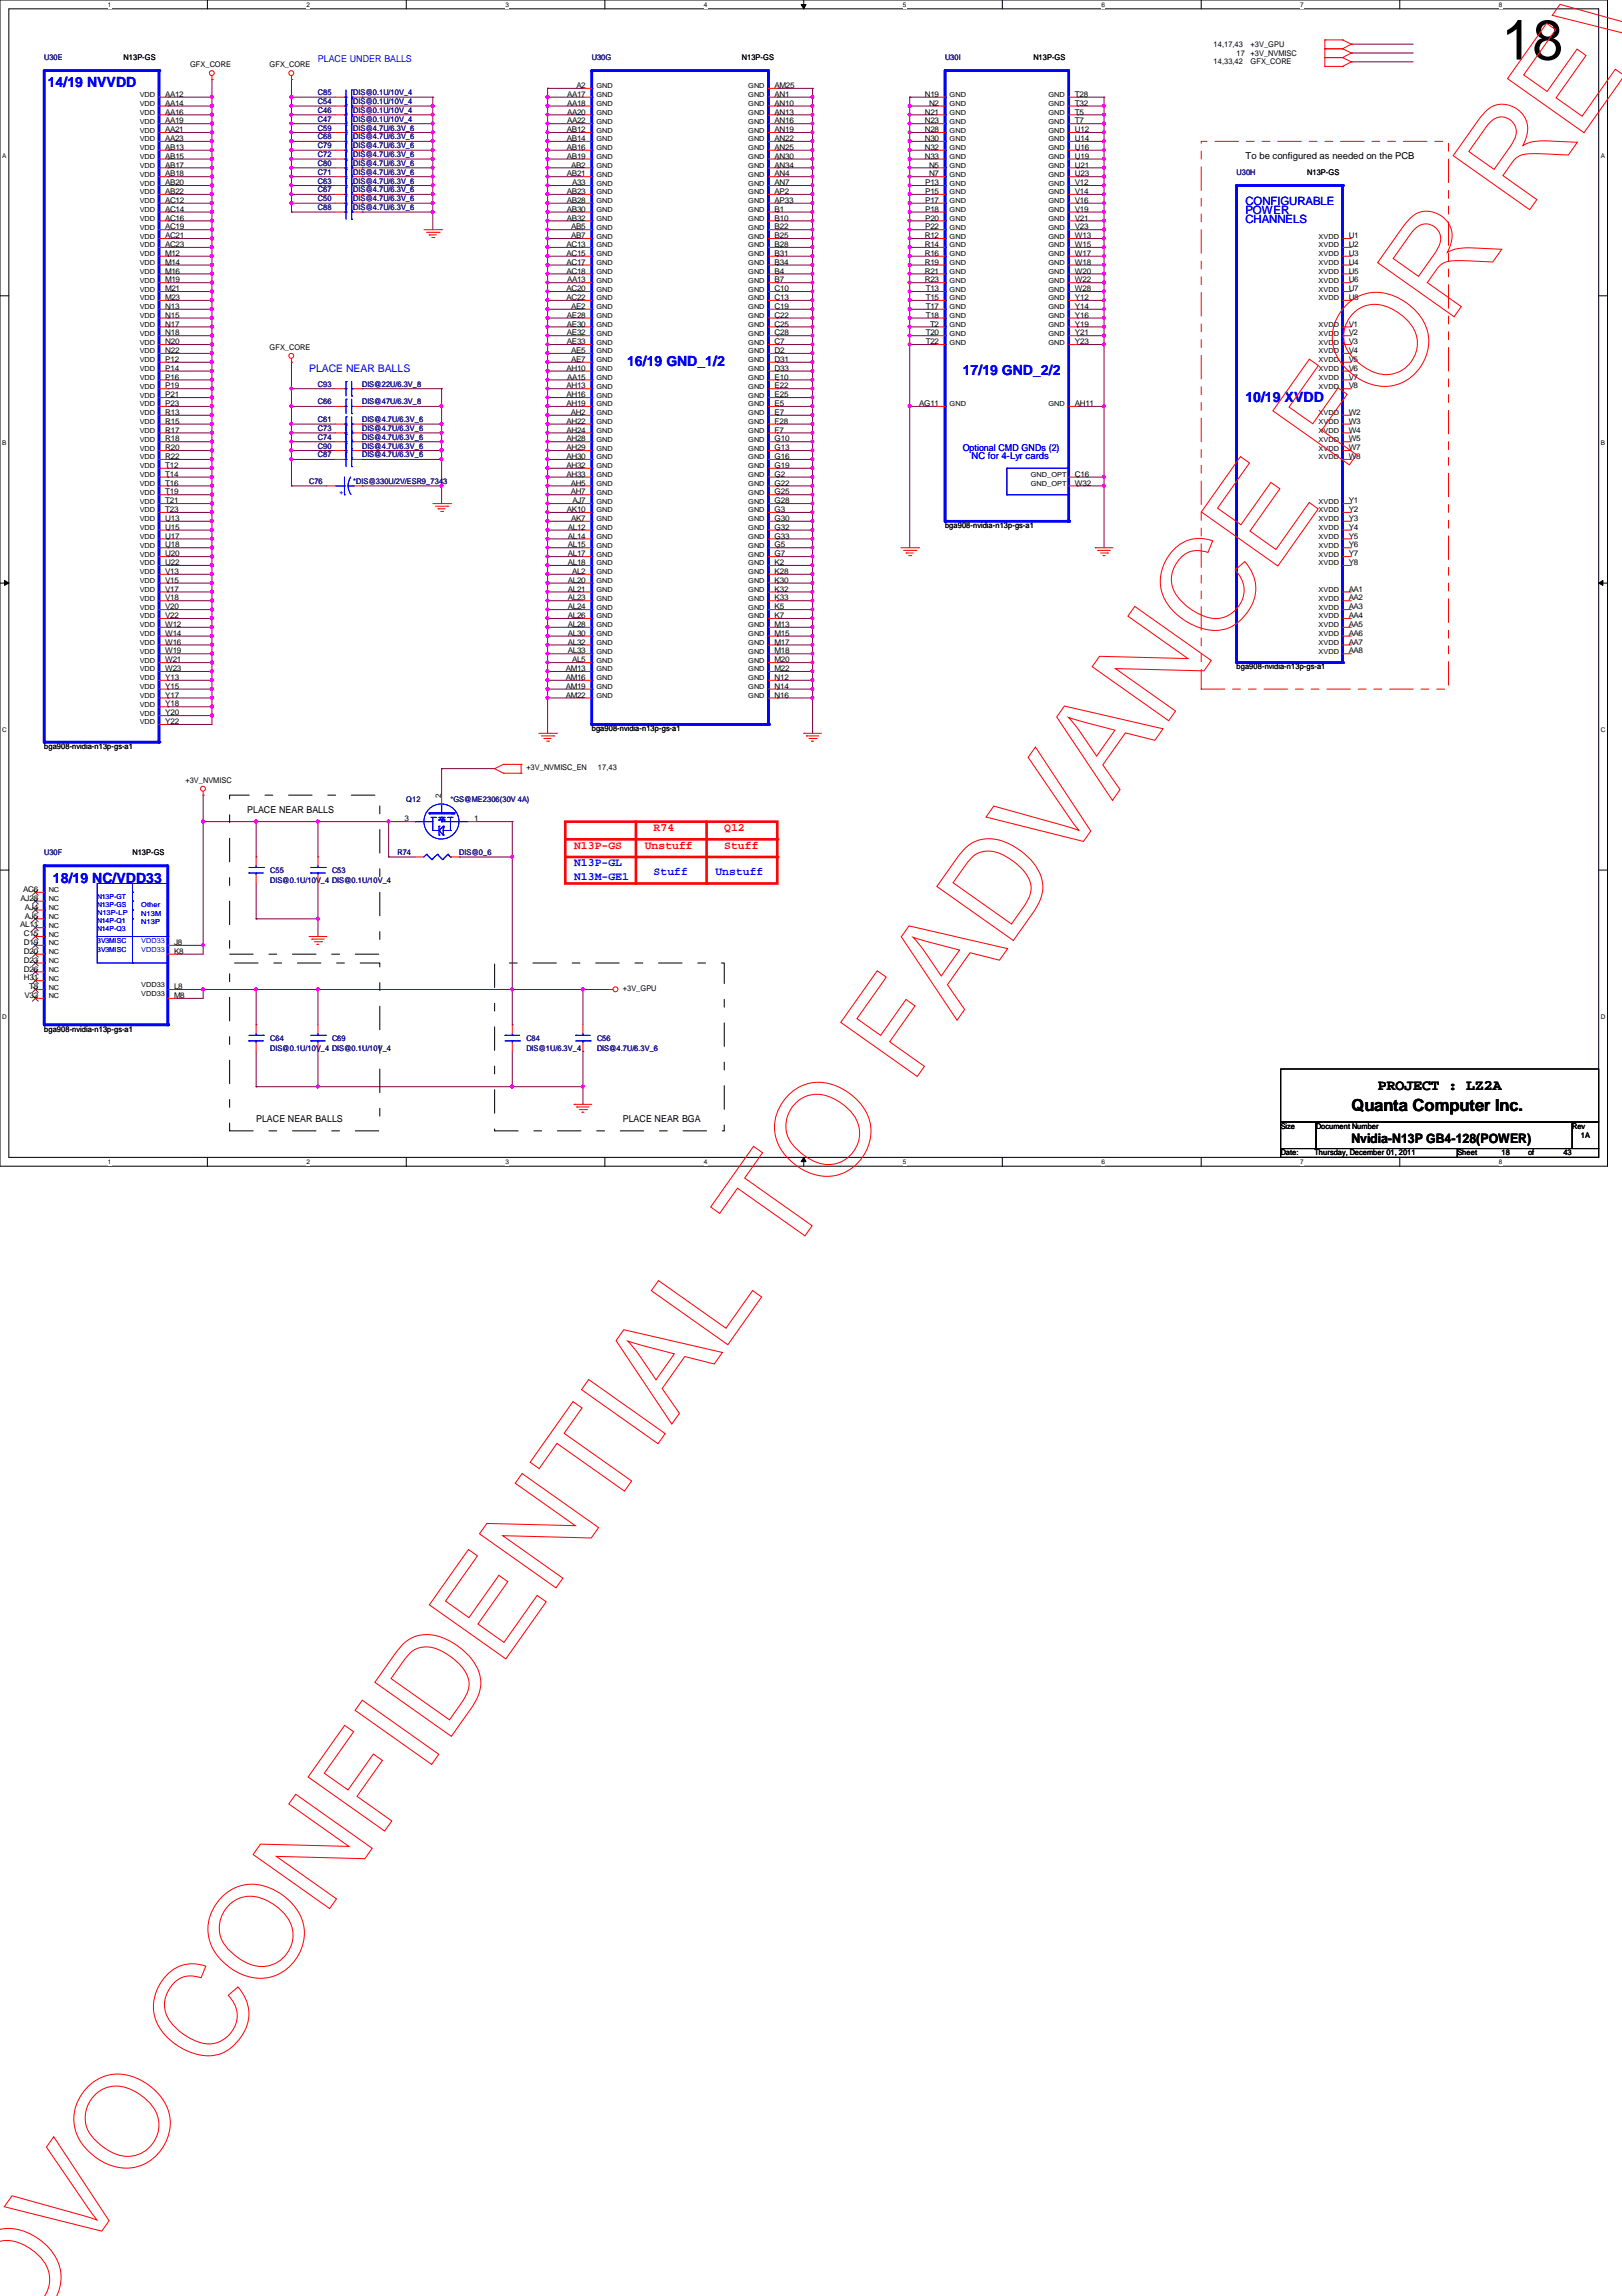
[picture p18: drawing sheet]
<svg xmlns="http://www.w3.org/2000/svg" width="210mm" height="297mm" viewBox="0 0 210 297" stroke-linecap="round" stroke-linejoin="round" font-family="sans-serif">
<defs><g id="words">
<text font-size="7.3" x="194.3" y="7.7">18</text>
<text font-size="2.2" x="174.9" y="143.8">Quanta Computer Inc.</text>
<text font-size="1.9" x="178.3" y="141.1">PROJECT : LZ2A</text>
<g font-size="1.8" fill="#00f">
<text x="6.2" y="11.3">14/19 NVVDD</text>
<text x="81.2" y="47.4">16/19 GND_1/2</text>
<text x="124.6" y="48.6">17/19 GND_2/2</text>
<text x="161.2" y="52">10/19 XVDD</text>
<text x="6.9" y="114.2">18/19 NC/VDD33</text>
</g>
<text font-size="1.7" x="174.9" y="147.9">Nvidia-N13P GB4-128(POWER)</text>
<g font-size="1.5" fill="#00f">
<text x="161.2" y="26.5">CONFIGURABLE</text>
<text x="161.2" y="27.6">POWER</text>
<text x="161.2" y="28.8">CHANNELS</text>
<text x="74.3" y="112.1">N13P-GL</text>
<text x="74.3" y="113.8">N13M-GE1</text>
<text x="84.6" y="113.2">Stuff</text>
<text x="92.6" y="113.2">Unstuff</text>
</g>
<g font-size="1.5" fill="#f00">
<text x="84.6" y="107.5">R74</text>
<text x="93.7" y="107.5">Q12</text>
<text x="74.3" y="109.8">N13P-GS</text>
<text x="83.4" y="109.8">Unstuff</text>
<text x="93.7" y="109.8">Stuff</text>
</g>
<text font-size="1.4" fill="#00f" x="40" y="48.1">PLACE NEAR BALLS</text>
<g font-size="1.2" fill="#00f">
<text x="41.1" y="8">PLACE UNDER BALLS</text>
<text x="124.6" y="58.3">Optional CMD GNDs (2)</text>
<text x="125.7" y="59.4">NC for 4-Lyr cards</text>
</g>
<g font-size="1.2">
<text x="161.2" y="20.6">To be configured as needed on the PCB</text>
<text x="32" y="105.2">PLACE NEAR BALLS</text>
<text x="33.1" y="145.2">PLACE NEAR BALLS</text>
<text x="80.6" y="145.2">PLACE NEAR BGA</text>
</g>
<g font-size="1" fill="#000080">
<text x="5.7" y="7.7">U30E</text>
<text x="76.6" y="7.7">U30G</text>
<text x="122.3" y="7.7">U30I</text>
<text x="41.1" y="13.5">C54</text>
<text x="41.1" y="15.7">C47</text>
<text x="41.1" y="14.6">C46</text>
<text x="41.1" y="12.3">C85</text>
<text x="41.1" y="16.9">C59</text>
<text x="45.7" y="13.5">DIS@0.1U/10V_4</text>
<text x="45.7" y="15.7">DIS@0.1U/10V_4</text>
<text x="45.7" y="14.6">DIS@0.1U/10V_4</text>
<text x="45.7" y="12.3">DIS@0.1U/10V_4</text>
<text x="45.7" y="16.9">DIS@4.7U/6.3V_6</text>
<text x="41.1" y="21.5">C80</text>
<text x="41.1" y="22.6">C71</text>
<text x="41.1" y="20.3">C72</text>
<text x="41.1" y="23.7">C63</text>
<text x="41.1" y="18">C68</text>
<text x="41.1" y="19.2">C79</text>
<text x="45.7" y="21.5">DIS@4.7U/6.3V_6</text>
<text x="45.7" y="22.6">DIS@4.7U/6.3V_6</text>
<text x="45.7" y="20.3">DIS@4.7U/6.3V_6</text>
<text x="45.7" y="23.7">DIS@4.7U/6.3V_6</text>
<text x="45.7" y="18">DIS@4.7U/6.3V_6</text>
<text x="45.7" y="19.2">DIS@4.7U/6.3V_6</text>
<text x="160" y="22.6">U30H</text>
<text x="41.1" y="27.2">C88</text>
<text x="41.1" y="26">C50</text>
<text x="41.1" y="24.9">C67</text>
<text x="45.7" y="27.2">DIS@4.7U/6.3V_6</text>
<text x="45.7" y="26">DIS@4.7U/6.3V_6</text>
<text x="45.7" y="24.9">DIS@4.7U/6.3V_6</text>
<text x="41.1" y="52.3">C66</text>
<text x="41.1" y="50">C93</text>
<text x="46.9" y="52.3">DIS@47U/6.3V_8</text>
<text x="46.9" y="50">DIS@22U/6.3V_8</text>
<text x="41.1" y="54.6">C61</text>
<text x="41.1" y="56.9">C74</text>
<text x="41.1" y="55.8">C73</text>
<text x="41.1" y="58">C90</text>
<text x="41.1" y="59.2">C87</text>
<text x="46.9" y="54.6">DIS@4.7U/6.3V_6</text>
<text x="46.9" y="56.9">DIS@4.7U/6.3V_6</text>
<text x="46.9" y="55.8">DIS@4.7U/6.3V_6</text>
<text x="46.9" y="58">DIS@4.7U/6.3V_6</text>
<text x="46.9" y="59.2">DIS@4.7U/6.3V_6</text>
<text x="40" y="62.6">C76</text>
<text x="45.7" y="62.6">*DIS@330U/2V/ESR9_7343</text>
<text x="52.6" y="103.8">Q12</text>
<text x="58.3" y="103.8">*GS@ME2306(30V 4A)</text>
<text x="5.7" y="110.6">U30F</text>
<text x="35" y="112.9">C55</text>
<text x="43" y="112.9">C53</text>
<text x="51.4" y="110.6">R74</text>
<text x="59.4" y="110.6">DIS@0_6</text>
<text x="35" y="114.3">DIS@0.1U/10V_4 DIS@0.1U/10V_4</text>
<text x="35" y="134.6">C64</text>
<text x="35" y="136">DIS@0.1U/10V_4 DIS@0.1U/10V_4</text>
<text x="43" y="134.6">C69</text>
<text x="68.1" y="134.6">C84</text>
<text x="68.1" y="136">DIS@1U/6.3V_4</text>
<text x="77.3" y="134.6">C56</text>
<text x="77.3" y="136">DIS@4.7U/6.3V_6</text>
</g>
<g font-size="1">
<text x="16" y="7.7">N13P-GS</text>
<text x="24.6" y="8.7">GFX_CORE</text>
<text x="34.9" y="8.7">GFX_CORE</text>
<text x="74.6" y="11.4">A2</text>
<text x="96" y="7.7">N13P-GS</text>
<text x="100.2" y="11.4">AM25</text>
<text x="133.7" y="7.7">N13P-GS</text>
<text x="157.1" y="6.1">14,17,43</text>
<text x="157.1" y="8.3">14,33,42</text>
<text x="160" y="7.2">17</text>
<text x="161.8" y="7.2">+3V_NVMISC</text>
<text x="161.8" y="6.1">+3V_GPU</text>
<text x="161.8" y="8.3">GFX_CORE</text>
<text x="21.4" y="17.1">AA21</text>
<text x="21.4" y="16">AA19</text>
<text x="21.4" y="14.8">AA16</text>
<text x="21.4" y="13.7">AA14</text>
<text x="21.4" y="12.5">AA12</text>
<text x="73.4" y="17.1">AB12</text>
<text x="73.4" y="16">AA22</text>
<text x="73.4" y="14.8">AA20</text>
<text x="73.4" y="13.7">AA18</text>
<text x="73.4" y="12.5">AA17</text>
<text x="100.2" y="17.1">AN19</text>
<text x="100.2" y="16">AN16</text>
<text x="100.2" y="14.8">AN13</text>
<text x="100.2" y="13.7">AN10</text>
<text x="100.2" y="12.5">AN1</text>
<text x="119.7" y="17.1">N28</text>
<text x="119.7" y="16">N23</text>
<text x="119.7" y="14.8">N21</text>
<text x="119.7" y="12.5">N19</text>
<text x="120.2" y="13.7">N2</text>
<text x="139.1" y="17.1">U12</text>
<text x="139.1" y="16">T7</text>
<text x="139.1" y="14.8">T5</text>
<text x="139.1" y="13.7">T32</text>
<text x="139.1" y="12.5">T28</text>
<text x="21.4" y="24">AB20</text>
<text x="21.4" y="22.8">AB18</text>
<text x="21.4" y="21.7">AB17</text>
<text x="21.4" y="20.5">AB15</text>
<text x="21.4" y="19.4">AB13</text>
<text x="21.4" y="18.2">AA23</text>
<text x="73.4" y="22.8">AB21</text>
<text x="73.4" y="20.5">AB19</text>
<text x="73.4" y="19.4">AB16</text>
<text x="73.4" y="18.2">AB14</text>
<text x="73.9" y="21.7">AB2</text>
<text x="74" y="24">A33</text>
<text x="100.2" y="24">AN7</text>
<text x="100.2" y="22.8">AN4</text>
<text x="100.2" y="21.7">AN34</text>
<text x="100.2" y="20.5">AN30</text>
<text x="100.2" y="19.4">AN25</text>
<text x="100.2" y="18.2">AN22</text>
<text x="119.7" y="20.5">N33</text>
<text x="119.7" y="19.4">N32</text>
<text x="119.7" y="18.2">N30</text>
<text x="119.7" y="24">P13</text>
<text x="120.2" y="22.8">N7</text>
<text x="120.2" y="21.7">N5</text>
<text x="139.1" y="24">V12</text>
<text x="139.1" y="22.8">U23</text>
<text x="139.1" y="21.7">U21</text>
<text x="139.1" y="20.5">U19</text>
<text x="139.1" y="19.4">U16</text>
<text x="139.1" y="18.2">U14</text>
<text x="169.2" y="22.6">N13P-GS</text>
<text x="21.4" y="29.7">AC19</text>
<text x="21.4" y="28.5">AC16</text>
<text x="21.4" y="27.4">AC14</text>
<text x="21.4" y="26.2">AC12</text>
<text x="21.4" y="25.1">AB22</text>
<text x="73.4" y="28.5">AB32</text>
<text x="73.4" y="27.4">AB30</text>
<text x="73.4" y="26.2">AB28</text>
<text x="73.4" y="25.1">AB23</text>
<text x="73.9" y="29.7">AB5</text>
<text x="100.2" y="29.7">B22</text>
<text x="100.2" y="28.5">B10</text>
<text x="100.2" y="27.4">B1</text>
<text x="100.2" y="26.2">AP33</text>
<text x="100.2" y="25.1">AP2</text>
<text x="119.7" y="29.7">P22</text>
<text x="119.7" y="28.5">P20</text>
<text x="119.7" y="27.4">P18</text>
<text x="119.7" y="26.2">P17</text>
<text x="119.7" y="25.1">P15</text>
<text x="139.1" y="29.7">V23</text>
<text x="139.1" y="28.5">V21</text>
<text x="139.1" y="27.4">V19</text>
<text x="139.1" y="26.2">V16</text>
<text x="139.1" y="25.1">V14</text>
<text x="21.4" y="35.4">M16</text>
<text x="21.4" y="34.2">M14</text>
<text x="21.4" y="33.1">M12</text>
<text x="21.4" y="32">AC23</text>
<text x="21.4" y="30.8">AC21</text>
<text x="73.3" y="35.4">AC18</text>
<text x="73.3" y="34.2">AC17</text>
<text x="73.3" y="33.1">AC15</text>
<text x="73.3" y="32">AC13</text>
<text x="73.9" y="30.8">AB7</text>
<text x="100.2" y="35.4">B4</text>
<text x="100.2" y="34.2">B34</text>
<text x="100.2" y="33.1">B31</text>
<text x="100.2" y="32">B28</text>
<text x="100.2" y="30.8">B25</text>
<text x="119.7" y="35.4">R21</text>
<text x="119.7" y="34.2">R19</text>
<text x="119.7" y="33.1">R16</text>
<text x="119.7" y="32">R14</text>
<text x="119.7" y="30.8">R12</text>
<text x="139.1" y="35.4">W20</text>
<text x="139.1" y="34.2">W18</text>
<text x="139.1" y="33.1">W17</text>
<text x="139.1" y="32">W15</text>
<text x="139.1" y="30.8">W13</text>
<text x="174.5" y="35.4">U5</text>
<text x="174.5" y="34.2">U4</text>
<text x="174.5" y="33.1">U3</text>
<text x="174.5" y="32">U2</text>
<text x="174.5" y="30.8">U1</text>
<text x="21.4" y="41.1">N15</text>
<text x="21.4" y="40">N13</text>
<text x="21.4" y="38.8">M23</text>
<text x="21.4" y="37.7">M21</text>
<text x="21.4" y="36.5">M19</text>
<text x="73.3" y="38.8">AC22</text>
<text x="73.3" y="37.7">AC20</text>
<text x="73.4" y="41.1">AE28</text>
<text x="73.4" y="36.5">AA13</text>
<text x="73.9" y="40">AE2</text>
<text x="100.2" y="41.1">C22</text>
<text x="100.2" y="40">C19</text>
<text x="100.2" y="38.8">C13</text>
<text x="100.2" y="37.7">C10</text>
<text x="100.2" y="36.5">B7</text>
<text x="119.7" y="36.5">R23</text>
<text x="119.8" y="41.1">T18</text>
<text x="119.8" y="40">T17</text>
<text x="119.8" y="38.8">T15</text>
<text x="119.8" y="37.7">T13</text>
<text x="139.1" y="41.1">Y16</text>
<text x="139.1" y="40">Y14</text>
<text x="139.1" y="38.8">Y12</text>
<text x="139.1" y="37.7">W28</text>
<text x="139.1" y="36.5">W22</text>
<text x="174.5" y="38.8">U8</text>
<text x="174.5" y="37.7">U7</text>
<text x="174.5" y="36.5">U6</text>
<text x="21.4" y="48">P14</text>
<text x="21.4" y="46.8">P12</text>
<text x="21.4" y="45.7">N22</text>
<text x="21.4" y="44.5">N20</text>
<text x="21.4" y="43.4">N18</text>
<text x="21.4" y="42.2">N17</text>
<text x="34.9" y="45.3">GFX_CORE</text>
<text x="73.3" y="48">AH10</text>
<text x="73.4" y="44.5">AE33</text>
<text x="73.4" y="43.4">AE32</text>
<text x="73.4" y="42.2">AE30</text>
<text x="73.9" y="46.8">AE7</text>
<text x="73.9" y="45.7">AE5</text>
<text x="100.2" y="48">D33</text>
<text x="100.2" y="46.8">D31</text>
<text x="100.2" y="45.7">D2</text>
<text x="100.2" y="44.5">C7</text>
<text x="100.2" y="43.4">C28</text>
<text x="100.2" y="42.2">C25</text>
<text x="119.8" y="44.5">T22</text>
<text x="119.8" y="43.4">T20</text>
<text x="120.4" y="42.2">T2</text>
<text x="139.1" y="44.5">Y23</text>
<text x="139.1" y="43.4">Y21</text>
<text x="139.1" y="42.2">Y19</text>
<text x="174.5" y="48">V6</text>
<text x="174.5" y="46.8">V5</text>
<text x="174.5" y="45.7">V4</text>
<text x="174.5" y="44.5">V3</text>
<text x="174.5" y="43.4">V2</text>
<text x="174.5" y="42.2">V1</text>
<text x="21.4" y="53.7">R13</text>
<text x="21.4" y="52.5">P23</text>
<text x="21.4" y="51.4">P21</text>
<text x="21.4" y="50.2">P19</text>
<text x="21.4" y="49.1">P16</text>
<text x="73.3" y="52.5">AH19</text>
<text x="73.3" y="51.4">AH16</text>
<text x="73.3" y="50.2">AH13</text>
<text x="73.4" y="49.1">AA15</text>
<text x="73.9" y="53.7">AH2</text>
<text x="100.2" y="53.7">E7</text>
<text x="100.2" y="52.5">E5</text>
<text x="100.2" y="51.4">E25</text>
<text x="100.2" y="50.2">E22</text>
<text x="100.2" y="49.1">E10</text>
<text x="119" y="52.5">AG11</text>
<text x="139.1" y="52.5">AH11</text>
<text x="174.5" y="53.7">W2</text>
<text x="174.5" y="50.2">V8</text>
<text x="174.5" y="49.1">V7</text>
<text x="21.4" y="59.4">R22</text>
<text x="21.4" y="58.3">R20</text>
<text x="21.4" y="57.1">R18</text>
<text x="21.4" y="56">R17</text>
<text x="21.4" y="54.8">R15</text>
<text x="73.3" y="59.4">AH30</text>
<text x="73.3" y="58.3">AH29</text>
<text x="73.3" y="57.1">AH28</text>
<text x="73.3" y="56">AH24</text>
<text x="73.3" y="54.8">AH22</text>
<text x="100.2" y="59.4">G16</text>
<text x="100.2" y="58.3">G13</text>
<text x="100.2" y="57.1">G10</text>
<text x="100.2" y="56">F7</text>
<text x="100.2" y="54.8">F28</text>
<text x="174.5" y="59.4">W8</text>
<text x="174.5" y="58.3">W7</text>
<text x="174.5" y="57.1">W5</text>
<text x="174.5" y="56">W4</text>
<text x="174.5" y="54.8">W3</text>
<text x="21.4" y="65.1">T21</text>
<text x="21.4" y="64">T19</text>
<text x="21.4" y="62.8">T16</text>
<text x="21.4" y="61.7">T14</text>
<text x="21.4" y="60.5">T12</text>
<text x="73.3" y="61.7">AH33</text>
<text x="73.3" y="60.5">AH32</text>
<text x="73.9" y="64">AH7</text>
<text x="73.9" y="62.8">AH5</text>
<text x="74.1" y="65.1">AJ7</text>
<text x="100.2" y="65.1">G28</text>
<text x="100.2" y="64">G25</text>
<text x="100.2" y="62.8">G22</text>
<text x="100.2" y="61.7">G2</text>
<text x="100.2" y="60.5">G19</text>
<text x="139.1" y="62.8">W32</text>
<text x="139.1" y="61.7">C16</text>
<text x="174.5" y="65.1">Y1</text>
<text x="21.4" y="72">U20</text>
<text x="21.4" y="70.8">U18</text>
<text x="21.4" y="69.7">U17</text>
<text x="21.4" y="68.5">U15</text>
<text x="21.4" y="67.4">U13</text>
<text x="21.4" y="66.3">T23</text>
<text x="73.4" y="66.3">AK10</text>
<text x="73.5" y="72">AL17</text>
<text x="73.5" y="70.8">AL15</text>
<text x="73.5" y="69.7">AL14</text>
<text x="73.5" y="68.5">AL12</text>
<text x="73.9" y="67.4">AK7</text>
<text x="100.2" y="72">G7</text>
<text x="100.2" y="70.8">G5</text>
<text x="100.2" y="69.7">G33</text>
<text x="100.2" y="68.5">G32</text>
<text x="100.2" y="67.4">G30</text>
<text x="100.2" y="66.3">G3</text>
<text x="122.3" y="68.3">bga908-nvidia-n13p-gs-a1</text>
<text x="174.5" y="72">Y7</text>
<text x="174.5" y="70.8">Y6</text>
<text x="174.5" y="69.7">Y5</text>
<text x="174.5" y="68.5">Y4</text>
<text x="174.5" y="67.4">Y3</text>
<text x="174.5" y="66.3">Y2</text>
<text x="21.4" y="77.7">V18</text>
<text x="21.4" y="76.5">V17</text>
<text x="21.4" y="75.4">V15</text>
<text x="21.4" y="74.3">V13</text>
<text x="21.4" y="73.1">U22</text>
<text x="73.5" y="77.7">AL23</text>
<text x="73.5" y="76.5">AL21</text>
<text x="73.5" y="75.4">AL20</text>
<text x="73.5" y="73.1">AL18</text>
<text x="74" y="74.3">AL2</text>
<text x="100.2" y="77.7">K33</text>
<text x="100.2" y="76.5">K32</text>
<text x="100.2" y="75.4">K30</text>
<text x="100.2" y="74.3">K28</text>
<text x="100.2" y="73.1">K2</text>
<text x="174.5" y="77.7">AA2</text>
<text x="174.5" y="76.5">AA1</text>
<text x="174.5" y="73.1">Y8</text>
<text x="21.4" y="83.4">W16</text>
<text x="21.4" y="82.3">W14</text>
<text x="21.4" y="81.1">W12</text>
<text x="21.4" y="80">V22</text>
<text x="21.4" y="78.8">V20</text>
<text x="73.5" y="83.4">AL32</text>
<text x="73.5" y="82.3">AL30</text>
<text x="73.5" y="81.1">AL28</text>
<text x="73.5" y="80">AL26</text>
<text x="73.5" y="78.8">AL24</text>
<text x="100.2" y="83.4">M17</text>
<text x="100.2" y="82.3">M15</text>
<text x="100.2" y="81.1">M13</text>
<text x="100.2" y="80">K7</text>
<text x="100.2" y="78.8">K5</text>
<text x="174.5" y="83.4">AA7</text>
<text x="174.5" y="82.3">AA6</text>
<text x="174.5" y="81.1">AA5</text>
<text x="174.5" y="80">AA4</text>
<text x="174.5" y="78.8">AA3</text>
<text x="21.4" y="89.1">Y15</text>
<text x="21.4" y="88">Y13</text>
<text x="21.4" y="86.8">W23</text>
<text x="21.4" y="85.7">W21</text>
<text x="21.4" y="84.5">W19</text>
<text x="73.2" y="89.1">AM19</text>
<text x="73.2" y="88">AM16</text>
<text x="73.2" y="86.8">AM13</text>
<text x="73.5" y="84.5">AL33</text>
<text x="74" y="85.7">AL5</text>
<text x="100.2" y="89.1">N14</text>
<text x="100.2" y="88">N12</text>
<text x="100.2" y="86.8">M22</text>
<text x="100.2" y="85.7">M20</text>
<text x="100.2" y="84.5">M18</text>
<text x="160" y="86.6">bga908-nvidia-n13p-gs-a1</text>
<text x="174.5" y="84.5">AA8</text>
<text x="21.4" y="93.7">Y22</text>
<text x="21.4" y="92.5">Y20</text>
<text x="21.4" y="91.4">Y18</text>
<text x="21.4" y="90.3">Y17</text>
<text x="73.2" y="90.3">AM22</text>
<text x="76.6" y="94.6">bga908-nvidia-n13p-gs-a1</text>
<text x="100.2" y="90.3">N16</text>
<text x="5.7" y="96.9">bga908-nvidia-n13p-gs-a1</text>
<text x="24" y="101.3">+3V_NVMISC</text>
<text x="68.1" y="99.7">+3V_NVMISC_EN</text>
<text x="77.4" y="99.7">17,43</text>
<text x="52.4" y="106.3">3</text>
<text x="57.1" y="103.2" transform="rotate(-90 57.1 103.2)">2</text>
<text x="61.4" y="106.3">1</text>
<text x="17.1" y="110.6">N13P-GS</text>
<text x="2.6" y="120">AL11</text>
<text x="2.7" y="116.5">AJ28</text>
<text x="3" y="115.4">AC6</text>
<text x="3.2" y="118.8">AJ5</text>
<text x="3.2" y="117.7">AJ4</text>
<text x="3.1" y="125.7">D26</text>
<text x="3.1" y="124.5">D23</text>
<text x="3.1" y="123.4">D20</text>
<text x="3.1" y="122.3">D19</text>
<text x="3.1" y="121.1">C15</text>
<text x="22.5" y="123.4">K8</text>
<text x="22.5" y="122.3">J8</text>
<text x="3.1" y="126.8">H31</text>
<text x="3.2" y="129.1">V32</text>
<text x="3.8" y="128">T8</text>
<text x="22.5" y="129.1">M8</text>
<text x="22.5" y="128">L8</text>
<text x="80.6" y="128.2">+3V_GPU</text>
<text x="5.7" y="133.5">bga908-nvidia-n13p-gs-a1</text>
<text x="165.7" y="146.1">Size</text>
<text x="165.7" y="149.5">Date:</text>
<text x="170.1" y="149.5">Thursday, December 01, 2011</text>
<text x="170.3" y="146.1">Document Number</text>
<text x="188.6" y="149.5">Sheet</text>
<text x="194.3" y="149.5">18</text>
<text x="197.7" y="149.5">of</text>
<text x="202.3" y="149.5">43</text>
<text x="203.5" y="146.1">Rev</text>
<text x="204.6" y="147.2">1A</text>
</g>
<text font-size="1" fill="#00f" x="44.4" y="64" transform="rotate(-90 44.4 64)">+</text>
<g font-size=".9">
<text x="77.2" y="11.4">GND</text>
<text x="96.8" y="11.4">GND</text>
<text x="18.1" y="17.1">VDD</text>
<text x="18.1" y="16">VDD</text>
<text x="18.1" y="14.9">VDD</text>
<text x="18.1" y="13.7">VDD</text>
<text x="18.1" y="12.6">VDD</text>
<text x="77.2" y="17.1">GND</text>
<text x="77.2" y="16">GND</text>
<text x="77.2" y="14.9">GND</text>
<text x="77.2" y="13.7">GND</text>
<text x="77.2" y="12.6">GND</text>
<text x="96.8" y="17.1">GND</text>
<text x="96.8" y="16">GND</text>
<text x="96.8" y="14.9">GND</text>
<text x="96.8" y="13.7">GND</text>
<text x="96.8" y="12.6">GND</text>
<text x="122.9" y="17.1">GND</text>
<text x="122.9" y="16">GND</text>
<text x="122.9" y="14.9">GND</text>
<text x="122.9" y="13.7">GND</text>
<text x="122.9" y="12.6">GND</text>
<text x="135.7" y="17.1">GND</text>
<text x="135.7" y="16">GND</text>
<text x="135.7" y="14.9">GND</text>
<text x="135.7" y="13.7">GND</text>
<text x="135.7" y="12.6">GND</text>
<text x="18.1" y="22.9">VDD</text>
<text x="18.1" y="21.7">VDD</text>
<text x="18.1" y="20.6">VDD</text>
<text x="18.1" y="19.4">VDD</text>
<text x="18.1" y="18.3">VDD</text>
<text x="77.2" y="22.9">GND</text>
<text x="77.2" y="21.7">GND</text>
<text x="77.2" y="20.6">GND</text>
<text x="77.2" y="19.4">GND</text>
<text x="77.2" y="18.3">GND</text>
<text x="96.8" y="22.9">GND</text>
<text x="96.8" y="21.7">GND</text>
<text x="96.8" y="20.6">GND</text>
<text x="96.8" y="19.4">GND</text>
<text x="96.8" y="18.3">GND</text>
<text x="122.9" y="22.9">GND</text>
<text x="122.9" y="21.7">GND</text>
<text x="122.9" y="20.6">GND</text>
<text x="122.9" y="19.4">GND</text>
<text x="122.9" y="18.3">GND</text>
<text x="135.7" y="22.9">GND</text>
<text x="135.7" y="21.7">GND</text>
<text x="135.7" y="20.6">GND</text>
<text x="135.7" y="19.4">GND</text>
<text x="135.7" y="18.3">GND</text>
<text x="18.1" y="29.7">VDD</text>
<text x="18.1" y="28.6">VDD</text>
<text x="18.1" y="27.4">VDD</text>
<text x="18.1" y="26.3">VDD</text>
<text x="18.1" y="25.1">VDD</text>
<text x="18.1" y="24">VDD</text>
<text x="77.2" y="29.7">GND</text>
<text x="77.2" y="28.6">GND</text>
<text x="77.2" y="27.4">GND</text>
<text x="77.2" y="26.3">GND</text>
<text x="77.2" y="25.1">GND</text>
<text x="77.2" y="24">GND</text>
<text x="96.8" y="29.7">GND</text>
<text x="96.8" y="28.6">GND</text>
<text x="96.8" y="27.4">GND</text>
<text x="96.8" y="26.3">GND</text>
<text x="96.8" y="25.1">GND</text>
<text x="96.8" y="24">GND</text>
<text x="122.9" y="29.7">GND</text>
<text x="122.9" y="28.6">GND</text>
<text x="122.9" y="27.4">GND</text>
<text x="122.9" y="26.3">GND</text>
<text x="122.9" y="25.1">GND</text>
<text x="122.9" y="24">GND</text>
<text x="135.7" y="29.7">GND</text>
<text x="135.7" y="28.6">GND</text>
<text x="135.7" y="27.4">GND</text>
<text x="135.7" y="26.3">GND</text>
<text x="135.7" y="25.1">GND</text>
<text x="135.7" y="24">GND</text>
<text x="18.1" y="35.4">VDD</text>
<text x="18.1" y="34.3">VDD</text>
<text x="18.1" y="33.1">VDD</text>
<text x="18.1" y="32">VDD</text>
<text x="18.1" y="30.9">VDD</text>
<text x="77.2" y="35.4">GND</text>
<text x="77.2" y="34.3">GND</text>
<text x="77.2" y="33.1">GND</text>
<text x="77.2" y="32">GND</text>
<text x="77.2" y="30.9">GND</text>
<text x="96.8" y="35.4">GND</text>
<text x="96.8" y="34.3">GND</text>
<text x="96.8" y="33.1">GND</text>
<text x="96.8" y="32">GND</text>
<text x="96.8" y="30.9">GND</text>
<text x="122.9" y="35.4">GND</text>
<text x="122.9" y="34.3">GND</text>
<text x="122.9" y="33.1">GND</text>
<text x="122.9" y="32">GND</text>
<text x="122.9" y="30.9">GND</text>
<text x="135.7" y="35.4">GND</text>
<text x="135.7" y="34.3">GND</text>
<text x="135.7" y="33.1">GND</text>
<text x="135.7" y="32">GND</text>
<text x="135.7" y="30.9">GND</text>
<text x="170.6" y="35.4">XVDD</text>
<text x="170.6" y="34.3">XVDD</text>
<text x="170.6" y="33.1">XVDD</text>
<text x="170.6" y="32">XVDD</text>
<text x="170.6" y="30.9">XVDD</text>
<text x="18.1" y="41.1">VDD</text>
<text x="18.1" y="40">VDD</text>
<text x="18.1" y="38.9">VDD</text>
<text x="18.1" y="37.7">VDD</text>
<text x="18.1" y="36.6">VDD</text>
<text x="77.2" y="41.1">GND</text>
<text x="77.2" y="40">GND</text>
<text x="77.2" y="38.9">GND</text>
<text x="77.2" y="37.7">GND</text>
<text x="77.2" y="36.6">GND</text>
<text x="96.8" y="41.1">GND</text>
<text x="96.8" y="40">GND</text>
<text x="96.8" y="38.9">GND</text>
<text x="96.8" y="37.7">GND</text>
<text x="96.8" y="36.6">GND</text>
<text x="122.9" y="41.1">GND</text>
<text x="122.9" y="40">GND</text>
<text x="122.9" y="38.9">GND</text>
<text x="122.9" y="37.7">GND</text>
<text x="122.9" y="36.6">GND</text>
<text x="135.7" y="41.1">GND</text>
<text x="135.7" y="40">GND</text>
<text x="135.7" y="38.9">GND</text>
<text x="135.7" y="37.7">GND</text>
<text x="135.7" y="36.6">GND</text>
<text x="170.6" y="38.9">XVDD</text>
<text x="170.6" y="37.7">XVDD</text>
<text x="170.6" y="36.6">XVDD</text>
<text x="18.1" y="46.9">VDD</text>
<text x="18.1" y="45.7">VDD</text>
<text x="18.1" y="44.6">VDD</text>
<text x="18.1" y="43.4">VDD</text>
<text x="18.1" y="42.3">VDD</text>
<text x="77.2" y="46.9">GND</text>
<text x="77.2" y="45.7">GND</text>
<text x="77.2" y="44.6">GND</text>
<text x="77.2" y="43.4">GND</text>
<text x="77.2" y="42.3">GND</text>
<text x="96.8" y="46.9">GND</text>
<text x="96.8" y="45.7">GND</text>
<text x="96.8" y="44.6">GND</text>
<text x="96.8" y="43.4">GND</text>
<text x="96.8" y="42.3">GND</text>
<text x="122.9" y="44.6">GND</text>
<text x="122.9" y="43.4">GND</text>
<text x="122.9" y="42.3">GND</text>
<text x="135.7" y="44.6">GND</text>
<text x="135.7" y="43.4">GND</text>
<text x="135.7" y="42.3">GND</text>
<text x="170.6" y="46.9">XVDD</text>
<text x="170.6" y="45.7">XVDD</text>
<text x="170.6" y="44.6">XVDD</text>
<text x="170.6" y="43.4">XVDD</text>
<text x="170.6" y="42.3">XVDD</text>
<text x="18.1" y="53.7">VDD</text>
<text x="18.1" y="52.6">VDD</text>
<text x="18.1" y="51.4">VDD</text>
<text x="18.1" y="50.3">VDD</text>
<text x="18.1" y="49.1">VDD</text>
<text x="18.1" y="48">VDD</text>
<text x="77.2" y="53.7">GND</text>
<text x="77.2" y="52.6">GND</text>
<text x="77.2" y="51.4">GND</text>
<text x="77.2" y="50.3">GND</text>
<text x="77.2" y="49.1">GND</text>
<text x="77.2" y="48">GND</text>
<text x="96.8" y="53.7">GND</text>
<text x="96.8" y="52.6">GND</text>
<text x="96.8" y="51.4">GND</text>
<text x="96.8" y="50.3">GND</text>
<text x="96.8" y="49.1">GND</text>
<text x="96.8" y="48">GND</text>
<text x="122.9" y="52.6">GND</text>
<text x="135.7" y="52.6">GND</text>
<text x="170.6" y="53.7">XVDD</text>
<text x="170.6" y="50.3">XVDD</text>
<text x="170.6" y="49.1">XVDD</text>
<text x="170.6" y="48">XVDD</text>
<text x="18.1" y="59.4">VDD</text>
<text x="18.1" y="58.3">VDD</text>
<text x="18.1" y="57.2">VDD</text>
<text x="18.1" y="56">VDD</text>
<text x="18.1" y="54.9">VDD</text>
<text x="77.2" y="59.4">GND</text>
<text x="77.2" y="58.3">GND</text>
<text x="77.2" y="57.2">GND</text>
<text x="77.2" y="56">GND</text>
<text x="77.2" y="54.9">GND</text>
<text x="96.8" y="59.4">GND</text>
<text x="96.8" y="58.3">GND</text>
<text x="96.8" y="57.2">GND</text>
<text x="96.8" y="56">GND</text>
<text x="96.8" y="54.9">GND</text>
<text x="170.6" y="59.4">XVDD</text>
<text x="170.6" y="58.3">XVDD</text>
<text x="170.6" y="57.2">XVDD</text>
<text x="170.6" y="56">XVDD</text>
<text x="170.6" y="54.9">XVDD</text>
<text x="18.1" y="65.2">VDD</text>
<text x="18.1" y="64">VDD</text>
<text x="18.1" y="62.9">VDD</text>
<text x="18.1" y="61.7">VDD</text>
<text x="18.1" y="60.6">VDD</text>
<text x="77.2" y="65.2">GND</text>
<text x="77.2" y="64">GND</text>
<text x="77.2" y="62.9">GND</text>
<text x="77.2" y="61.7">GND</text>
<text x="77.2" y="60.6">GND</text>
<text x="96.8" y="65.2">GND</text>
<text x="96.8" y="64">GND</text>
<text x="96.8" y="62.9">GND</text>
<text x="96.8" y="61.7">GND</text>
<text x="96.8" y="60.6">GND</text>
<text x="133.4" y="62.9">GND_OPT</text>
<text x="133.4" y="61.7">GND_OPT</text>
<text x="170.6" y="65.2">XVDD</text>
<text x="18.1" y="70.9">VDD</text>
<text x="18.1" y="69.7">VDD</text>
<text x="18.1" y="68.6">VDD</text>
<text x="18.1" y="67.4">VDD</text>
<text x="18.1" y="66.3">VDD</text>
<text x="77.2" y="70.9">GND</text>
<text x="77.2" y="69.7">GND</text>
<text x="77.2" y="68.6">GND</text>
<text x="77.2" y="67.4">GND</text>
<text x="77.2" y="66.3">GND</text>
<text x="96.8" y="70.9">GND</text>
<text x="96.8" y="69.7">GND</text>
<text x="96.8" y="68.6">GND</text>
<text x="96.8" y="67.4">GND</text>
<text x="96.8" y="66.3">GND</text>
<text x="170.6" y="70.9">XVDD</text>
<text x="170.6" y="69.7">XVDD</text>
<text x="170.6" y="68.6">XVDD</text>
<text x="170.6" y="67.4">XVDD</text>
<text x="170.6" y="66.3">XVDD</text>
<text x="18.1" y="77.7">VDD</text>
<text x="18.1" y="76.6">VDD</text>
<text x="18.1" y="75.4">VDD</text>
<text x="18.1" y="74.3">VDD</text>
<text x="18.1" y="73.2">VDD</text>
<text x="18.1" y="72">VDD</text>
<text x="77.2" y="77.7">GND</text>
<text x="77.2" y="76.6">GND</text>
<text x="77.2" y="75.4">GND</text>
<text x="77.2" y="74.3">GND</text>
<text x="77.2" y="73.2">GND</text>
<text x="77.2" y="72">GND</text>
<text x="96.8" y="77.7">GND</text>
<text x="96.8" y="76.6">GND</text>
<text x="96.8" y="75.4">GND</text>
<text x="96.8" y="74.3">GND</text>
<text x="96.8" y="73.2">GND</text>
<text x="96.8" y="72">GND</text>
<text x="170.6" y="77.7">XVDD</text>
<text x="170.6" y="76.6">XVDD</text>
<text x="170.6" y="73.2">XVDD</text>
<text x="170.6" y="72">XVDD</text>
<text x="18.1" y="83.4">VDD</text>
<text x="18.1" y="82.3">VDD</text>
<text x="18.1" y="81.2">VDD</text>
<text x="18.1" y="80">VDD</text>
<text x="18.1" y="78.9">VDD</text>
<text x="77.2" y="83.4">GND</text>
<text x="77.2" y="82.3">GND</text>
<text x="77.2" y="81.2">GND</text>
<text x="77.2" y="80">GND</text>
<text x="77.2" y="78.9">GND</text>
<text x="96.8" y="83.4">GND</text>
<text x="96.8" y="82.3">GND</text>
<text x="96.8" y="81.2">GND</text>
<text x="96.8" y="80">GND</text>
<text x="96.8" y="78.9">GND</text>
<text x="170.6" y="83.4">XVDD</text>
<text x="170.6" y="82.3">XVDD</text>
<text x="170.6" y="81.2">XVDD</text>
<text x="170.6" y="80">XVDD</text>
<text x="170.6" y="78.9">XVDD</text>
<text x="18.1" y="89.2">VDD</text>
<text x="18.1" y="88">VDD</text>
<text x="18.1" y="86.9">VDD</text>
<text x="18.1" y="85.7">VDD</text>
<text x="18.1" y="84.6">VDD</text>
<text x="77.2" y="89.2">GND</text>
<text x="77.2" y="88">GND</text>
<text x="77.2" y="86.9">GND</text>
<text x="77.2" y="85.7">GND</text>
<text x="77.2" y="84.6">GND</text>
<text x="96.8" y="89.2">GND</text>
<text x="96.8" y="88">GND</text>
<text x="96.8" y="86.9">GND</text>
<text x="96.8" y="85.7">GND</text>
<text x="96.8" y="84.6">GND</text>
<text x="170.6" y="84.6">XVDD</text>
<text x="18.1" y="93.7">VDD</text>
<text x="18.1" y="92.6">VDD</text>
<text x="18.1" y="91.4">VDD</text>
<text x="18.1" y="90.3">VDD</text>
<text x="77.2" y="90.3">GND</text>
<text x="96.8" y="90.3">GND</text>
<text x="6.3" y="118.9">NC</text>
<text x="6.3" y="117.7">NC</text>
<text x="6.3" y="116.6">NC</text>
<text x="6.3" y="115.4">NC</text>
<text x="6.3" y="125.7">NC</text>
<text x="6.3" y="124.6">NC</text>
<text x="6.3" y="123.4">NC</text>
<text x="6.3" y="122.3">NC</text>
<text x="6.3" y="121.2">NC</text>
<text x="6.3" y="120">NC</text>
<text x="6.3" y="129.2">NC</text>
<text x="6.3" y="128">NC</text>
<text x="6.3" y="126.9">NC</text>
<text x="18.3" y="128.8">VDD33</text>
<text x="18.3" y="127.7">VDD33</text>
</g>
<g font-size=".9" fill="#00f">
<text x="12.6" y="116.2">N13P-GT</text>
<text x="12.6" y="117.3">N13P-GS</text>
<text x="12.6" y="118.4">N13P-LP</text>
<text x="12.6" y="119.4">N14P-Q1</text>
<text x="18.3" y="117.4">Other</text>
<text x="18.3" y="118.4">N13M</text>
<text x="18.3" y="119.5">N13P</text>
<text x="12.6" y="122">3V3MISC</text>
<text x="12.6" y="123.1">3V3MISC</text>
<text x="12.6" y="120.5">N14P-Q3</text>
<text x="18.3" y="123.1">VDD33</text>
<text x="18.3" y="122">VDD33</text>
</g>
<g font-size=".8">
<text x="14" y=".9">1</text>
<text x="39.7" y=".9">2</text>
<text x="65.4" y=".9">3</text>
<text x="91.1" y=".9">4</text>
<text x="116.8" y=".9">5</text>
<text x="142.5" y=".9">6</text>
<text x="168.3" y=".9">7</text>
<text x="194" y=".9">8</text>
<text x=".3" y="20.4">A</text>
<text x="207.2" y="20.4">A</text>
<text x=".3" y="57.6">B</text>
<text x="207.2" y="57.6">B</text>
<text x=".3" y="94.7">C</text>
<text x="207.2" y="94.7">C</text>
<text x=".3" y="131.9">D</text>
<text x="207.2" y="131.9">D</text>
<text x="14" y="150.6">1</text>
<text x="39.7" y="150.6">2</text>
<text x="65.4" y="150.6">3</text>
<text x="91.1" y="150.6">4</text>
<text x="116.8" y="150.6">5</text>
<text x="142.5" y="150.6">6</text>
<text x="168.3" y="150.6">7</text>
<text x="194" y="150.6">8</text>
</g>
</g></defs>
<path d="M0 0h208v150.9h-208zM1.1 1.1h205.8v148.6h-205.8z" fill="none" stroke="#000" stroke-width=".13"/>
<g fill="#fff">
<path d="M14 .1h.4v1h-.4z"/>
<path d="M14 149.9h.4v.9h-.4z"/>
</g>
<path d="M26.8 0v1.1M26.8 149.7v1.2" fill="none" stroke="#000" stroke-width=".13"/>
<g fill="#fff">
<path d="M39.7 .1h.4v1h-.4z"/>
<path d="M39.7 149.9h.4v.9h-.4z"/>
</g>
<path d="M52.6 0v1.1M52.6 149.7v1.2" fill="none" stroke="#000" stroke-width=".13"/>
<g fill="#fff">
<path d="M65.4 .1h.5v1h-.5z"/>
<path d="M65.4 149.9h.5v.9h-.5z"/>
</g>
<path d="M78.3 0v1.1M78.3 149.7v1.2" fill="none" stroke="#000" stroke-width=".13"/>
<g fill="#fff">
<path d="M91.1 .1h.5v1h-.5z"/>
<path d="M91.1 149.9h.5v.9h-.5z"/>
</g>
<path d="M104 0v1.1M103.7 .6h.6l-.3 .5zM104 149.7l.3 .6h-.6zM104 149.7v1.2" fill="none" stroke="#000" stroke-width=".13"/>
<path d="M103.7 .6h.6l-.3 .5zM104 149.7l.3 .6h-.6z" fill="#000"/>
<g fill="#fff">
<path d="M116.8 .1h.5v1h-.5z"/>
<path d="M116.8 149.9h.5v.9h-.5z"/>
</g>
<path d="M129.7 0v1.1M129.7 149.7v1.2" fill="none" stroke="#000" stroke-width=".13"/>
<g fill="#fff">
<path d="M142.5 .1h.5v1h-.5z"/>
<path d="M142.5 149.9h.5v.9h-.5z"/>
</g>
<path d="M155.4 0v1.1M155.4 149.7v1.2" fill="none" stroke="#000" stroke-width=".13"/>
<g fill="#fff">
<path d="M168.3 .1h.4v1h-.4z"/>
<path d="M168.3 149.9h.4v.9h-.4z"/>
</g>
<path d="M181.1 0v1.1M181.1 149.7v1.2" fill="none" stroke="#000" stroke-width=".13"/>
<g fill="#fff">
<path d="M194 .1h.4v1h-.4z"/>
<path d="M194 149.9h.4v.9h-.4z"/>
<path d="M.3 19.7h.5v.9h-.5z"/>
<path d="M207.2 19.7h.5v.9h-.5z"/>
<path d="M.3 56.8h.5v.9h-.5z"/>
<path d="M207.2 56.8h.5v.9h-.5z"/>
</g>
<path d="M0 38.3h1.1M206.9 38.3h1.1" fill="none" stroke="#000" stroke-width=".13"/>
<g fill="#fff">
<path d="M.3 94h.6v.9h-.6z"/>
<path d="M207.2 94h.6v.9h-.6z"/>
</g>
<path d="M0 75.4h1.1M.6 75.1l.5 .3-.5 .3zM206.9 75.4l.5-.3v.6zM206.9 75.4h1.1" fill="none" stroke="#000" stroke-width=".13"/>
<path d="M.6 75.1l.5 .3-.5 .3zM206.9 75.4l.5-.3v.6z" fill="#000"/>
<g fill="#fff">
<path d="M.3 131.1h.6v.9h-.6z"/>
<path d="M207.2 131.1h.6v.9h-.6z"/>
</g>
<path d="M0 112.6h1.1M206.9 112.6h1.1" fill="none" stroke="#000" stroke-width=".13"/>
<path d="M117.7 33.1h.1M117.7 33.1v1.2" fill="none" stroke="#800040" stroke-width=".13"/>
<path d="M117.6 33h.2v.2l-.1 .1-.1-.1z" fill-rule="evenodd" fill="#f0f"/>
<path d="M117.6 33h.2v.2l-.1 .1-.1-.1z" fill="none" stroke="#f0f" stroke-width=".13"/>
<path d="M117.7 24h.1M117.7 28.6h.1M117.7 24v1.1M117.7 28.6v1.1" fill="none" stroke="#800040" stroke-width=".13"/>
<path d="M117.6 28.4h.2v.3h-.1h-.1z" fill-rule="evenodd" fill="#f0f"/>
<path d="M117.6 28.4h.2v.3h-.1h-.1z" fill="none" stroke="#f0f" stroke-width=".13"/>
<path d="M117.7 16h.1M117.7 16v1.1M117.7 43.4h.1M117.7 52.6h.1M117.7 43.4v1.2M117.7 52.6v18.3" fill="none" stroke="#800040" stroke-width=".13"/>
<path d="M117.6 15.8h.2v.3l-.1 .1-.1-.1z" fill-rule="evenodd" fill="#f0f"/>
<path d="M117.6 15.8h.2v.3l-.1 .1-.1-.1z" fill="none" stroke="#f0f" stroke-width=".13"/>
<path d="M117.7 20.6h.1M117.7 20.6v1.1" fill="none" stroke="#800040" stroke-width=".13"/>
<path d="M117.6 20.4h.2v.3h-.1h-.1z" fill-rule="evenodd" fill="#f0f"/>
<path d="M117.6 20.4h.2v.3h-.1h-.1z" fill="none" stroke="#f0f" stroke-width=".13"/>
<path d="M117.7 21.7h.1M117.7 22.9h.1M117.7 21.7v2.3" fill="none" stroke="#800040" stroke-width=".13"/>
<path d="M117.6 22.7h.2v.3h-.1h-.1z" fill-rule="evenodd" fill="#f0f"/>
<path d="M117.6 22.7h.2v.3h-.1h-.1z" fill="none" stroke="#f0f" stroke-width=".13"/>
<path d="M117.7 35.4h.1M117.7 35.4v1.2" fill="none" stroke="#800040" stroke-width=".13"/>
<path d="M117.6 35.3h.2v.2l-.1 .1-.1-.1z" fill-rule="evenodd" fill="#f0f"/>
<path d="M117.6 35.3h.2v.2l-.1 .1-.1-.1z" fill="none" stroke="#f0f" stroke-width=".13"/>
<path d="M117.7 30.9h.1M117.7 30.9v1.1" fill="none" stroke="#800040" stroke-width=".13"/>
<path d="M117.6 30.7h.2v.3h-.1h-.1z" fill-rule="evenodd" fill="#f0f"/>
<path d="M117.6 30.7h.2v.3h-.1h-.1z" fill="none" stroke="#f0f" stroke-width=".13"/>
<path d="M117.7 27.4h.1M117.7 27.4v1.2" fill="none" stroke="#800040" stroke-width=".13"/>
<path d="M117.6 27.3h.2v.2l-.1 .1-.1-.1z" fill-rule="evenodd" fill="#f0f"/>
<path d="M117.6 27.3h.2v.2l-.1 .1-.1-.1z" fill="none" stroke="#f0f" stroke-width=".13"/>
<path d="M117.7 44.6h.1M117.7 44.6v8" fill="none" stroke="#800040" stroke-width=".13"/>
<path d="M117.6 44.4h.2v.3h-.1h-.1z" fill-rule="evenodd" fill="#f0f"/>
<path d="M117.6 44.4h.2v.3h-.1h-.1z" fill="none" stroke="#f0f" stroke-width=".13"/>
<path d="M117.7 19.4h.1M117.7 19.4v1.2" fill="none" stroke="#800040" stroke-width=".13"/>
<path d="M117.6 19.3h.2v.2l-.1 .1-.1-.1z" fill-rule="evenodd" fill="#f0f"/>
<path d="M117.6 19.3h.2v.2l-.1 .1-.1-.1z" fill="none" stroke="#f0f" stroke-width=".13"/>
<path d="M117.7 26.3h.1M117.7 29.7h.1M117.7 26.3v1.1M117.7 29.7v1.2" fill="none" stroke="#800040" stroke-width=".13"/>
<path d="M117.6 29.6h.2v.2l-.1 .1-.1-.1z" fill-rule="evenodd" fill="#f0f"/>
<path d="M117.6 29.6h.2v.2l-.1 .1-.1-.1z" fill="none" stroke="#f0f" stroke-width=".13"/>
<path d="M117.7 32h.1M117.7 32v1.1" fill="none" stroke="#800040" stroke-width=".13"/>
<path d="M117.6 31.8h.2v.3l-.1 .1-.1-.1z" fill-rule="evenodd" fill="#f0f"/>
<path d="M117.6 31.8h.2v.3l-.1 .1-.1-.1z" fill="none" stroke="#f0f" stroke-width=".13"/>
<path d="M117.7 36.6h.1M117.7 36.6v1.1" fill="none" stroke="#800040" stroke-width=".13"/>
<path d="M117.6 36.4h.2v.3h-.1h-.1z" fill-rule="evenodd" fill="#f0f"/>
<path d="M117.6 36.4h.2v.3h-.1h-.1z" fill="none" stroke="#f0f" stroke-width=".13"/>
<path d="M117.7 40h.1M117.7 41.1h.1M117.7 40v2.3" fill="none" stroke="#800040" stroke-width=".13"/>
<path d="M117.6 41h.2v.2l-.1 .1-.1-.1z" fill-rule="evenodd" fill="#f0f"/>
<path d="M117.6 41h.2v.2l-.1 .1-.1-.1z" fill="none" stroke="#f0f" stroke-width=".13"/>
<path d="M117.7 34.3h.1M117.7 34.3v1.1" fill="none" stroke="#800040" stroke-width=".13"/>
<path d="M117.6 34.1h.2v.3l-.1 .1-.1-.1z" fill-rule="evenodd" fill="#f0f"/>
<path d="M117.6 34.1h.2v.3l-.1 .1-.1-.1z" fill="none" stroke="#f0f" stroke-width=".13"/>
<path d="M117.7 37.7h.1M117.7 37.7v1.2" fill="none" stroke="#800040" stroke-width=".13"/>
<path d="M117.6 37.6h.2v.2l-.1 .1-.1-.1z" fill-rule="evenodd" fill="#f0f"/>
<path d="M117.6 37.6h.2v.2l-.1 .1-.1-.1z" fill="none" stroke="#f0f" stroke-width=".13"/>
<path d="M117.7 13.7h.1M117.7 13.7v1.2" fill="none" stroke="#800040" stroke-width=".13"/>
<path d="M117.6 13.6h.2v.2l-.1 .1-.1-.1z" fill-rule="evenodd" fill="#f0f"/>
<path d="M117.6 13.6h.2v.2l-.1 .1-.1-.1z" fill="none" stroke="#f0f" stroke-width=".13"/>
<path d="M117.7 14.9h.1M117.7 14.9v1.1" fill="none" stroke="#800040" stroke-width=".13"/>
<path d="M117.6 14.7h.2v.3h-.1h-.1z" fill-rule="evenodd" fill="#f0f"/>
<path d="M117.6 14.7h.2v.3h-.1h-.1z" fill="none" stroke="#f0f" stroke-width=".13"/>
<path d="M117.7 25.1h.1M117.7 25.1v1.2" fill="none" stroke="#800040" stroke-width=".13"/>
<path d="M117.6 25h.2v.2l-.1 .1-.1-.1z" fill-rule="evenodd" fill="#f0f"/>
<path d="M117.6 25h.2v.2l-.1 .1-.1-.1z" fill="none" stroke="#f0f" stroke-width=".13"/>
<path d="M117.7 38.9h.1M117.7 38.9v1.1" fill="none" stroke="#800040" stroke-width=".13"/>
<path d="M117.6 38.7h.2v.3h-.1h-.1z" fill-rule="evenodd" fill="#f0f"/>
<path d="M117.6 38.7h.2v.3h-.1h-.1z" fill="none" stroke="#f0f" stroke-width=".13"/>
<path d="M117.7 42.3h.1M117.7 42.3v1.1" fill="none" stroke="#800040" stroke-width=".13"/>
<path d="M117.6 42.1h.2v.3l-.1 .1-.1-.1z" fill-rule="evenodd" fill="#f0f"/>
<path d="M117.6 42.1h.2v.3l-.1 .1-.1-.1z" fill="none" stroke="#f0f" stroke-width=".13"/>
<path d="M117.7 17.1h.1M117.7 17.1v1.2" fill="none" stroke="#800040" stroke-width=".13"/>
<path d="M117.6 17h.2v.2l-.1 .1-.1-.1z" fill-rule="evenodd" fill="#f0f"/>
<path d="M117.6 17h.2v.2l-.1 .1-.1-.1z" fill="none" stroke="#f0f" stroke-width=".13"/>
<path d="M117.7 18.3h.1M117.7 18.3v1.1" fill="none" stroke="#800040" stroke-width=".13"/>
<path d="M117.6 18.1h.2v.3l-.1 .1-.1-.1z" fill-rule="evenodd" fill="#f0f"/>
<path d="M117.6 18.1h.2v.3l-.1 .1-.1-.1z" fill="none" stroke="#f0f" stroke-width=".13"/>
<path d="M117.7 12.6h.1M117.7 12.6v1.1M117.7 52.6h.1M117.7 52.6h3.5" fill="none" stroke="#800040" stroke-width=".13"/>
<path d="M117.6 52.4h.2v.3h-.1h-.1z" fill-rule="evenodd" fill="#f0f"/>
<path d="M117.6 52.4h.2v.3h-.1h-.1z" fill="none" stroke="#f0f" stroke-width=".13"/>
<path d="M117.7 44.6h.1M117.7 43.4h.1M117.7 44.6h3.5M117.7 43.4h3.5" fill="none" stroke="#800040" stroke-width=".13"/>
<path d="M117.6 43.3h.2v.2l-.1 .1-.1-.1z" fill-rule="evenodd" fill="#f0f"/>
<path d="M117.6 43.3h.2v.2l-.1 .1-.1-.1z" fill="none" stroke="#f0f" stroke-width=".13"/>
<path d="M117.7 42.3h.1M117.7 41.1h.1M117.7 40h.1M117.7 42.3h3.5M117.7 41.1h3.5M117.7 40h3.5" fill="none" stroke="#800040" stroke-width=".13"/>
<path d="M117.6 39.8h.2v.3l-.1 .1-.1-.1z" fill-rule="evenodd" fill="#f0f"/>
<path d="M117.6 39.8h.2v.3l-.1 .1-.1-.1z" fill="none" stroke="#f0f" stroke-width=".13"/>
<g fill="none" stroke="#800040" stroke-width=".13">
<path d="M117.7 38.9h.1M117.7 37.7h.1M117.7 36.6h.1M117.7 35.4h.1M117.7 34.3h.1M117.7 33.1h.1M117.7 32h.1M117.7 30.9h.1M117.7 29.7h.1M117.7 28.6h.1M117.7 27.4h.1M117.7 26.3h.1"/>
<path d="M117.7 38.9h3.5M117.7 37.7h3.5M117.7 36.6h3.5M117.7 35.4h3.5M117.7 34.3h3.5M117.7 33.1h3.5M117.7 32h3.5M117.7 30.9h3.5M117.7 29.7h3.5M117.7 28.6h3.5M117.7 27.4h3.5M117.7 26.3h3.5"/>
</g>
<path d="M117.6 26.1h.2v.3l-.1 .1-.1-.1z" fill-rule="evenodd" fill="#f0f"/>
<path d="M117.6 26.1h.2v.3l-.1 .1-.1-.1z" fill="none" stroke="#f0f" stroke-width=".13"/>
<path d="M117.7 25.1h.1M117.7 24h.1M117.7 25.1h3.5M117.7 24h3.5" fill="none" stroke="#800040" stroke-width=".13"/>
<path d="M117.6 23.8h.2v.3l-.1 .1-.1-.1z" fill-rule="evenodd" fill="#f0f"/>
<path d="M117.6 23.8h.2v.3l-.1 .1-.1-.1z" fill="none" stroke="#f0f" stroke-width=".13"/>
<path d="M117.7 22.9h.1M117.7 21.7h.1M117.7 22.9h3.5M117.7 21.7h3.5" fill="none" stroke="#800040" stroke-width=".13"/>
<path d="M117.6 21.6h.2v.2l-.1 .1-.1-.1z" fill-rule="evenodd" fill="#f0f"/>
<path d="M117.6 21.6h.2v.2l-.1 .1-.1-.1z" fill="none" stroke="#f0f" stroke-width=".13"/>
<g fill="none" stroke="#800040" stroke-width=".13">
<path d="M117.7 19.4h.1M117.7 18.3h.1M117.7 17.1h.1M117.7 16h.1M117.7 14.9h.1M117.7 13.7h.1M117.7 12.6h.1M117.7 19.4h3.5M117.7 18.3h3.5M117.7 17.1h3.5M117.7 16h3.5M117.7 14.9h3.5"/>
<path d="M117.7 13.7h3.5M117.7 12.6h3.5M117.7 20.6h.1M117.7 20.6h3.5M142.9 33.1h.1M142.9 33.1v1.2"/>
</g>
<path d="M142.7 33h.3v.2l-.2 .1-.1-.1z" fill-rule="evenodd" fill="#f0f"/>
<path d="M142.7 33h.3v.2l-.2 .1-.1-.1z" fill="none" stroke="#f0f" stroke-width=".13"/>
<path d="M142.9 24h.1M142.9 28.6h.1M142.9 24v1.1M142.9 28.6v1.1" fill="none" stroke="#800040" stroke-width=".13"/>
<path d="M142.7 28.4h.3v.3h-.2h-.1z" fill-rule="evenodd" fill="#f0f"/>
<path d="M142.7 28.4h.3v.3h-.2h-.1z" fill="none" stroke="#f0f" stroke-width=".13"/>
<path d="M142.9 43.4h.1M142.9 43.4v1.2M142.9 62.9h.1M142.9 62.9v8" fill="none" stroke="#800040" stroke-width=".13"/>
<path d="M142.7 62.7h.3v.3h-.2h-.1z" fill-rule="evenodd" fill="#f0f"/>
<path d="M142.7 62.7h.3v.3h-.2h-.1z" fill="none" stroke="#f0f" stroke-width=".13"/>
<path d="M142.9 16h.1M142.9 16v1.1" fill="none" stroke="#800040" stroke-width=".13"/>
<path d="M142.7 15.8h.3v.3l-.2 .1-.1-.1z" fill-rule="evenodd" fill="#f0f"/>
<path d="M142.7 15.8h.3v.3l-.2 .1-.1-.1z" fill="none" stroke="#f0f" stroke-width=".13"/>
<path d="M142.9 21.7h.1M142.9 21.7v1.2" fill="none" stroke="#800040" stroke-width=".13"/>
<path d="M142.7 21.6h.3v.2l-.2 .1-.1-.1z" fill-rule="evenodd" fill="#f0f"/>
<path d="M142.7 21.6h.3v.2l-.2 .1-.1-.1z" fill="none" stroke="#f0f" stroke-width=".13"/>
<path d="M142.9 35.4h.1M142.9 35.4v1.2" fill="none" stroke="#800040" stroke-width=".13"/>
<path d="M142.7 35.3h.3v.2l-.2 .1-.1-.1z" fill-rule="evenodd" fill="#f0f"/>
<path d="M142.7 35.3h.3v.2l-.2 .1-.1-.1z" fill="none" stroke="#f0f" stroke-width=".13"/>
<path d="M142.9 30.9h.1M142.9 30.9v1.1" fill="none" stroke="#800040" stroke-width=".13"/>
<path d="M142.7 30.7h.3v.3h-.2h-.1z" fill-rule="evenodd" fill="#f0f"/>
<path d="M142.7 30.7h.3v.3h-.2h-.1z" fill="none" stroke="#f0f" stroke-width=".13"/>
<path d="M142.9 27.4h.1M142.9 27.4v1.2" fill="none" stroke="#800040" stroke-width=".13"/>
<path d="M142.7 27.3h.3v.2l-.2 .1-.1-.1z" fill-rule="evenodd" fill="#f0f"/>
<path d="M142.7 27.3h.3v.2l-.2 .1-.1-.1z" fill="none" stroke="#f0f" stroke-width=".13"/>
<path d="M142.9 19.4h.1M142.9 19.4v1.2" fill="none" stroke="#800040" stroke-width=".13"/>
<path d="M142.7 19.3h.3v.2l-.2 .1-.1-.1z" fill-rule="evenodd" fill="#f0f"/>
<path d="M142.7 19.3h.3v.2l-.2 .1-.1-.1z" fill="none" stroke="#f0f" stroke-width=".13"/>
<path d="M142.9 26.3h.1M142.9 26.3v1.1" fill="none" stroke="#800040" stroke-width=".13"/>
<path d="M142.7 26.1h.3v.3l-.2 .1-.1-.1z" fill-rule="evenodd" fill="#f0f"/>
<path d="M142.7 26.1h.3v.3l-.2 .1-.1-.1z" fill="none" stroke="#f0f" stroke-width=".13"/>
<path d="M142.9 29.7h.1M142.9 29.7v1.2" fill="none" stroke="#800040" stroke-width=".13"/>
<path d="M142.7 29.6h.3v.2l-.2 .1-.1-.1z" fill-rule="evenodd" fill="#f0f"/>
<path d="M142.7 29.6h.3v.2l-.2 .1-.1-.1z" fill="none" stroke="#f0f" stroke-width=".13"/>
<path d="M142.9 32h.1M142.9 32v1.1" fill="none" stroke="#800040" stroke-width=".13"/>
<path d="M142.7 31.8h.3v.3l-.2 .1-.1-.1z" fill-rule="evenodd" fill="#f0f"/>
<path d="M142.7 31.8h.3v.3l-.2 .1-.1-.1z" fill="none" stroke="#f0f" stroke-width=".13"/>
<path d="M142.9 36.6h.1M142.9 36.6v1.1" fill="none" stroke="#800040" stroke-width=".13"/>
<path d="M142.7 36.4h.3v.3h-.2h-.1z" fill-rule="evenodd" fill="#f0f"/>
<path d="M142.7 36.4h.3v.3h-.2h-.1z" fill="none" stroke="#f0f" stroke-width=".13"/>
<path d="M142.9 40h.1M142.9 40v1.1" fill="none" stroke="#800040" stroke-width=".13"/>
<path d="M142.7 39.8h.3v.3l-.2 .1-.1-.1z" fill-rule="evenodd" fill="#f0f"/>
<path d="M142.7 39.8h.3v.3l-.2 .1-.1-.1z" fill="none" stroke="#f0f" stroke-width=".13"/>
<path d="M142.9 41.1h.1M142.9 41.1v1.2" fill="none" stroke="#800040" stroke-width=".13"/>
<path d="M142.7 41h.3v.2l-.2 .1-.1-.1z" fill-rule="evenodd" fill="#f0f"/>
<path d="M142.7 41h.3v.2l-.2 .1-.1-.1z" fill="none" stroke="#f0f" stroke-width=".13"/>
<path d="M142.9 34.3h.1M142.9 34.3v1.1" fill="none" stroke="#800040" stroke-width=".13"/>
<path d="M142.7 34.1h.3v.3l-.2 .1-.1-.1z" fill-rule="evenodd" fill="#f0f"/>
<path d="M142.7 34.1h.3v.3l-.2 .1-.1-.1z" fill="none" stroke="#f0f" stroke-width=".13"/>
<path d="M142.9 37.7h.1M142.9 37.7v1.2" fill="none" stroke="#800040" stroke-width=".13"/>
<path d="M142.7 37.6h.3v.2l-.2 .1-.1-.1z" fill-rule="evenodd" fill="#f0f"/>
<path d="M142.7 37.6h.3v.2l-.2 .1-.1-.1z" fill="none" stroke="#f0f" stroke-width=".13"/>
<path d="M142.9 13.7h.1M142.9 13.7v1.2" fill="none" stroke="#800040" stroke-width=".13"/>
<path d="M142.7 13.6h.3v.2l-.2 .1-.1-.1z" fill-rule="evenodd" fill="#f0f"/>
<path d="M142.7 13.6h.3v.2l-.2 .1-.1-.1z" fill="none" stroke="#f0f" stroke-width=".13"/>
<path d="M142.9 14.9h.1M142.9 14.9v1.1" fill="none" stroke="#800040" stroke-width=".13"/>
<path d="M142.7 14.7h.3v.3h-.2h-.1z" fill-rule="evenodd" fill="#f0f"/>
<path d="M142.7 14.7h.3v.3h-.2h-.1z" fill="none" stroke="#f0f" stroke-width=".13"/>
<path d="M142.9 17.1h.1M142.9 17.1v1.2" fill="none" stroke="#800040" stroke-width=".13"/>
<path d="M142.7 17h.3v.2l-.2 .1-.1-.1z" fill-rule="evenodd" fill="#f0f"/>
<path d="M142.7 17h.3v.2l-.2 .1-.1-.1z" fill="none" stroke="#f0f" stroke-width=".13"/>
<path d="M142.9 18.3h.1M142.9 18.3v1.1" fill="none" stroke="#800040" stroke-width=".13"/>
<path d="M142.7 18.1h.3v.3l-.2 .1-.1-.1z" fill-rule="evenodd" fill="#f0f"/>
<path d="M142.7 18.1h.3v.3l-.2 .1-.1-.1z" fill="none" stroke="#f0f" stroke-width=".13"/>
<path d="M142.9 12.6h.1M142.9 12.6v1.1M139.4 52.6h.1M139.4 44.6h.1M139.4 43.4h.1M139.4 52.6h3.5M139.4 44.6h3.5M139.4 43.4h3.5" fill="none" stroke="#800040" stroke-width=".13"/>
<path d="M142.7 43.3h.3v.2l-.2 .1-.1-.1z" fill-rule="evenodd" fill="#f0f"/>
<path d="M142.7 43.3h.3v.2l-.2 .1-.1-.1z" fill="none" stroke="#f0f" stroke-width=".13"/>
<g fill="none" stroke="#800040" stroke-width=".13">
<path d="M139.4 38.9h.1M139.4 37.7h.1M139.4 36.6h.1M139.4 35.4h.1M139.4 34.3h.1M139.4 33.1h.1M139.4 32h.1M139.4 30.9h.1M139.4 29.7h.1M139.4 28.6h.1M139.4 27.4h.1M139.4 26.3h.1"/>
<path d="M139.4 25.1h.1M139.4 24h.1M139.4 38.9h3.5M139.4 37.7h3.5M139.4 36.6h3.5M139.4 35.4h3.5M139.4 34.3h3.5M139.4 33.1h3.5M139.4 32h3.5M139.4 30.9h3.5M139.4 29.7h3.5M139.4 28.6h3.5"/>
<path d="M139.4 27.4h3.5M139.4 26.3h3.5M139.4 25.1h3.5M139.4 24h3.5M139.4 42.3h.1M139.4 41.1h.1M139.4 40h.1M139.4 42.3h3.5M139.4 41.1h3.5M139.4 40h3.5"/>
</g>
<path d="M142.7 23.8h.3v.3l-.2 .1-.1-.1z" fill-rule="evenodd" fill="#f0f"/>
<path d="M142.7 23.8h.3v.3l-.2 .1-.1-.1z" fill="none" stroke="#f0f" stroke-width=".13"/>
<g fill="none" stroke="#800040" stroke-width=".13">
<path d="M139.4 19.4h.1M139.4 18.3h.1M139.4 17.1h.1M139.4 16h.1M139.4 14.9h.1M139.4 13.7h.1M139.4 12.6h.1M139.4 19.4h3.5M139.4 18.3h3.5M139.4 17.1h3.5M139.4 16h3.5M139.4 14.9h3.5"/>
<path d="M139.4 13.7h3.5M139.4 12.6h3.5M139.4 22.9h.1M139.4 21.7h.1M139.4 20.6h.1M139.4 22.9h3.5M139.4 21.7h3.5M139.4 20.6h3.5M142.9 38.9h.1M142.9 38.9v1.1"/>
</g>
<path d="M142.7 38.7h.3v.3h-.2h-.1z" fill-rule="evenodd" fill="#f0f"/>
<path d="M142.7 38.7h.3v.3h-.2h-.1z" fill="none" stroke="#f0f" stroke-width=".13"/>
<path d="M142.9 42.3h.1M142.9 42.3v1.1" fill="none" stroke="#800040" stroke-width=".13"/>
<path d="M142.7 42.1h.3v.3l-.2 .1-.1-.1z" fill-rule="evenodd" fill="#f0f"/>
<path d="M142.7 42.1h.3v.3l-.2 .1-.1-.1z" fill="none" stroke="#f0f" stroke-width=".13"/>
<path d="M142.9 25.1h.1M142.9 25.1v1.2" fill="none" stroke="#800040" stroke-width=".13"/>
<path d="M142.7 25h.3v.2l-.2 .1-.1-.1z" fill-rule="evenodd" fill="#f0f"/>
<path d="M142.7 25h.3v.2l-.2 .1-.1-.1z" fill="none" stroke="#f0f" stroke-width=".13"/>
<path d="M142.9 20.6h.1M142.9 20.6v1.1" fill="none" stroke="#800040" stroke-width=".13"/>
<path d="M142.7 20.4h.3v.3h-.2h-.1z" fill-rule="evenodd" fill="#f0f"/>
<path d="M142.7 20.4h.3v.3h-.2h-.1z" fill="none" stroke="#f0f" stroke-width=".13"/>
<path d="M142.9 22.9h.1M142.9 22.9v1.1" fill="none" stroke="#800040" stroke-width=".13"/>
<path d="M142.7 22.7h.3v.3h-.2h-.1z" fill-rule="evenodd" fill="#f0f"/>
<path d="M142.7 22.7h.3v.3h-.2h-.1z" fill="none" stroke="#f0f" stroke-width=".13"/>
<path d="M142.9 44.6h.1M142.9 44.6v8" fill="none" stroke="#800040" stroke-width=".13"/>
<path d="M142.7 44.4h.3v.3h-.2h-.1z" fill-rule="evenodd" fill="#f0f"/>
<path d="M142.7 44.4h.3v.3h-.2h-.1z" fill="none" stroke="#f0f" stroke-width=".13"/>
<path d="M142.9 52.6h.1M142.9 52.6v9.1h-3.5M139.4 61.7h.1" fill="none" stroke="#800040" stroke-width=".13"/>
<path d="M142.7 52.4h.3v.3h-.2h-.1z" fill-rule="evenodd" fill="#f0f"/>
<path d="M142.7 52.4h.3v.3h-.2h-.1z" fill="none" stroke="#f0f" stroke-width=".13"/>
<path d="M139.4 62.9h.1M142.9 61.7h.1M142.9 61.7v1.2h-3.5" fill="none" stroke="#800040" stroke-width=".13"/>
<path d="M142.7 61.6h.3v.2l-.2 .1-.1-.1z" fill-rule="evenodd" fill="#f0f"/>
<path d="M142.7 61.6h.3v.2l-.2 .1-.1-.1z" fill="none" stroke="#f0f" stroke-width=".13"/>
<path d="M21.7 74.3h.1M27.4 73.2h.1M27.4 73.2v1.1h-5.7" fill="none" stroke="#800040" stroke-width=".13"/>
<path d="M27.3 74.1h.2v.3l-.1 .1-.1-.1z" fill-rule="evenodd" fill="#f0f"/>
<path d="M27.3 74.1h.2v.3l-.1 .1-.1-.1z" fill="none" stroke="#f0f" stroke-width=".13"/>
<path d="M27.3 73h.2v.2l-.1 .1-.1-.1z" fill-rule="evenodd" fill="#f0f"/>
<path d="M27.3 73h.2v.2l-.1 .1-.1-.1z" fill="none" stroke="#f0f" stroke-width=".13"/>
<path d="M21.7 73.2h.1M21.7 73.2h5.7" fill="none" stroke="#800040" stroke-width=".13"/>
<path d="M27.3 73h.2v.2l-.1 .1-.1-.1z" fill-rule="evenodd" fill="#f0f"/>
<path d="M27.3 73h.2v.2l-.1 .1-.1-.1z" fill="none" stroke="#f0f" stroke-width=".13"/>
<path d="M21.7 72h.1M21.7 72h5.7M27.4 72h.1M27.4 72v1.2" fill="none" stroke="#800040" stroke-width=".13"/>
<path d="M27.3 73h.2v.2l-.1 .1-.1-.1z" fill-rule="evenodd" fill="#f0f"/>
<path d="M27.3 73h.2v.2l-.1 .1-.1-.1z" fill="none" stroke="#f0f" stroke-width=".13"/>
<path d="M27.3 71.9h.2v.2l-.1 .1-.1-.1z" fill-rule="evenodd" fill="#f0f"/>
<path d="M27.3 71.9h.2v.2l-.1 .1-.1-.1z" fill="none" stroke="#f0f" stroke-width=".13"/>
<path d="M21.7 70.9h.1M21.7 70.9h5.7M27.4 70.9h.1M27.4 70.9v1.1" fill="none" stroke="#800040" stroke-width=".13"/>
<path d="M27.3 71.9h.2v.2l-.1 .1-.1-.1z" fill-rule="evenodd" fill="#f0f"/>
<path d="M27.3 71.9h.2v.2l-.1 .1-.1-.1z" fill="none" stroke="#f0f" stroke-width=".13"/>
<path d="M27.3 70.7h.2v.3h-.1h-.1z" fill-rule="evenodd" fill="#f0f"/>
<path d="M27.3 70.7h.2v.3h-.1h-.1z" fill="none" stroke="#f0f" stroke-width=".13"/>
<path d="M21.7 69.7h.1M21.7 69.7h5.7M27.4 69.7h.1M27.4 69.7v1.2" fill="none" stroke="#800040" stroke-width=".13"/>
<path d="M27.3 70.7h.2v.3h-.1h-.1z" fill-rule="evenodd" fill="#f0f"/>
<path d="M27.3 70.7h.2v.3h-.1h-.1z" fill="none" stroke="#f0f" stroke-width=".13"/>
<path d="M27.3 69.6h.2v.2l-.1 .1-.1-.1z" fill-rule="evenodd" fill="#f0f"/>
<path d="M27.3 69.6h.2v.2l-.1 .1-.1-.1z" fill="none" stroke="#f0f" stroke-width=".13"/>
<path d="M21.7 68.6h.1M21.7 68.6h5.7M27.4 68.6h.1M27.4 68.6v1.1" fill="none" stroke="#800040" stroke-width=".13"/>
<path d="M27.3 69.6h.2v.2l-.1 .1-.1-.1z" fill-rule="evenodd" fill="#f0f"/>
<path d="M27.3 69.6h.2v.2l-.1 .1-.1-.1z" fill="none" stroke="#f0f" stroke-width=".13"/>
<path d="M27.3 68.4h.2v.3h-.1h-.1z" fill-rule="evenodd" fill="#f0f"/>
<path d="M27.3 68.4h.2v.3h-.1h-.1z" fill="none" stroke="#f0f" stroke-width=".13"/>
<path d="M21.7 67.4h.1M21.7 67.4h5.7M27.4 67.4h.1M27.4 67.4v1.2" fill="none" stroke="#800040" stroke-width=".13"/>
<path d="M27.3 68.4h.2v.3h-.1h-.1z" fill-rule="evenodd" fill="#f0f"/>
<path d="M27.3 68.4h.2v.3h-.1h-.1z" fill="none" stroke="#f0f" stroke-width=".13"/>
<path d="M27.3 67.3h.2v.2l-.1 .1-.1-.1z" fill-rule="evenodd" fill="#f0f"/>
<path d="M27.3 67.3h.2v.2l-.1 .1-.1-.1z" fill="none" stroke="#f0f" stroke-width=".13"/>
<path d="M21.7 66.3h.1M21.7 66.3h5.7M27.4 66.3h.1M27.4 66.3v1.1" fill="none" stroke="#800040" stroke-width=".13"/>
<path d="M27.3 67.3h.2v.2l-.1 .1-.1-.1z" fill-rule="evenodd" fill="#f0f"/>
<path d="M27.3 67.3h.2v.2l-.1 .1-.1-.1z" fill="none" stroke="#f0f" stroke-width=".13"/>
<path d="M27.3 66.1h.2v.3l-.1 .1-.1-.1z" fill-rule="evenodd" fill="#f0f"/>
<path d="M27.3 66.1h.2v.3l-.1 .1-.1-.1z" fill="none" stroke="#f0f" stroke-width=".13"/>
<path d="M21.7 65.2h.1M21.7 65.2h5.7M27.4 65.2h.1M27.4 65.2v1.1" fill="none" stroke="#800040" stroke-width=".13"/>
<path d="M27.3 66.1h.2v.3l-.1 .1-.1-.1z" fill-rule="evenodd" fill="#f0f"/>
<path d="M27.3 66.1h.2v.3l-.1 .1-.1-.1z" fill="none" stroke="#f0f" stroke-width=".13"/>
<path d="M27.3 65h.2v.2l-.1 .1-.1-.1z" fill-rule="evenodd" fill="#f0f"/>
<path d="M27.3 65h.2v.2l-.1 .1-.1-.1z" fill="none" stroke="#f0f" stroke-width=".13"/>
<path d="M21.7 64h.1M21.7 64h5.7M27.4 64h.1M27.4 64v1.2" fill="none" stroke="#800040" stroke-width=".13"/>
<path d="M27.3 65h.2v.2l-.1 .1-.1-.1z" fill-rule="evenodd" fill="#f0f"/>
<path d="M27.3 65h.2v.2l-.1 .1-.1-.1z" fill="none" stroke="#f0f" stroke-width=".13"/>
<path d="M27.3 63.8h.2v.3l-.1 .1-.1-.1z" fill-rule="evenodd" fill="#f0f"/>
<path d="M27.3 63.8h.2v.3l-.1 .1-.1-.1z" fill="none" stroke="#f0f" stroke-width=".13"/>
<path d="M21.7 62.9h.1M21.7 62.9h5.7M27.4 62.9h.1M27.4 62.9v1.1" fill="none" stroke="#800040" stroke-width=".13"/>
<path d="M27.3 63.8h.2v.3l-.1 .1-.1-.1z" fill-rule="evenodd" fill="#f0f"/>
<path d="M27.3 63.8h.2v.3l-.1 .1-.1-.1z" fill="none" stroke="#f0f" stroke-width=".13"/>
<path d="M27.3 62.7h.2v.3h-.1h-.1z" fill-rule="evenodd" fill="#f0f"/>
<path d="M27.3 62.7h.2v.3h-.1h-.1z" fill="none" stroke="#f0f" stroke-width=".13"/>
<path d="M21.7 61.7h.1M21.7 61.7h5.7M27.4 61.7h.1M27.4 61.7v1.2" fill="none" stroke="#800040" stroke-width=".13"/>
<path d="M27.3 62.7h.2v.3h-.1h-.1z" fill-rule="evenodd" fill="#f0f"/>
<path d="M27.3 62.7h.2v.3h-.1h-.1z" fill="none" stroke="#f0f" stroke-width=".13"/>
<path d="M27.3 61.6h.2v.2l-.1 .1-.1-.1z" fill-rule="evenodd" fill="#f0f"/>
<path d="M27.3 61.6h.2v.2l-.1 .1-.1-.1z" fill="none" stroke="#f0f" stroke-width=".13"/>
<path d="M21.7 60.6h.1M21.7 60.6h5.7M27.4 60.6h.1M27.4 60.6v1.1" fill="none" stroke="#800040" stroke-width=".13"/>
<path d="M27.3 61.6h.2v.2l-.1 .1-.1-.1z" fill-rule="evenodd" fill="#f0f"/>
<path d="M27.3 61.6h.2v.2l-.1 .1-.1-.1z" fill="none" stroke="#f0f" stroke-width=".13"/>
<path d="M27.3 60.4h.2v.3h-.1h-.1z" fill-rule="evenodd" fill="#f0f"/>
<path d="M27.3 60.4h.2v.3h-.1h-.1z" fill="none" stroke="#f0f" stroke-width=".13"/>
<path d="M21.7 59.4h.1M21.7 59.4h5.7M27.4 59.4h.1M27.4 59.4v1.2" fill="none" stroke="#800040" stroke-width=".13"/>
<path d="M27.3 60.4h.2v.3h-.1h-.1z" fill-rule="evenodd" fill="#f0f"/>
<path d="M27.3 60.4h.2v.3h-.1h-.1z" fill="none" stroke="#f0f" stroke-width=".13"/>
<path d="M27.3 59.3h.2v.2l-.1 .1-.1-.1z" fill-rule="evenodd" fill="#f0f"/>
<path d="M27.3 59.3h.2v.2l-.1 .1-.1-.1z" fill="none" stroke="#f0f" stroke-width=".13"/>
<path d="M21.7 58.3h.1M21.7 58.3h5.7M27.4 58.3h.1M27.4 58.3v1.1" fill="none" stroke="#800040" stroke-width=".13"/>
<path d="M27.3 59.3h.2v.2l-.1 .1-.1-.1z" fill-rule="evenodd" fill="#f0f"/>
<path d="M27.3 59.3h.2v.2l-.1 .1-.1-.1z" fill="none" stroke="#f0f" stroke-width=".13"/>
<path d="M27.3 58.1h.2v.3l-.1 .1-.1-.1z" fill-rule="evenodd" fill="#f0f"/>
<path d="M27.3 58.1h.2v.3l-.1 .1-.1-.1z" fill="none" stroke="#f0f" stroke-width=".13"/>
<path d="M21.7 57.1h.1M21.7 57.1h5.7M27.4 57.1h.1M27.4 57.1v1.2" fill="none" stroke="#800040" stroke-width=".13"/>
<path d="M27.3 58.1h.2v.3l-.1 .1-.1-.1z" fill-rule="evenodd" fill="#f0f"/>
<path d="M27.3 58.1h.2v.3l-.1 .1-.1-.1z" fill="none" stroke="#f0f" stroke-width=".13"/>
<path d="M27.3 57h.2v.2l-.1 .1-.1-.1z" fill-rule="evenodd" fill="#f0f"/>
<path d="M27.3 57h.2v.2l-.1 .1-.1-.1z" fill="none" stroke="#f0f" stroke-width=".13"/>
<path d="M21.7 56h.1M21.7 56h5.7M27.4 56h.1M27.4 56v1.1" fill="none" stroke="#800040" stroke-width=".13"/>
<path d="M27.3 57h.2v.2l-.1 .1-.1-.1z" fill-rule="evenodd" fill="#f0f"/>
<path d="M27.3 57h.2v.2l-.1 .1-.1-.1z" fill="none" stroke="#f0f" stroke-width=".13"/>
<path d="M27.3 55.8h.2v.3l-.1 .1-.1-.1z" fill-rule="evenodd" fill="#f0f"/>
<path d="M27.3 55.8h.2v.3l-.1 .1-.1-.1z" fill="none" stroke="#f0f" stroke-width=".13"/>
<path d="M21.7 54.9h.1M21.7 54.9h5.7M27.4 54.9h.1M27.4 54.9v1.1" fill="none" stroke="#800040" stroke-width=".13"/>
<path d="M27.3 55.8h.2v.3l-.1 .1-.1-.1z" fill-rule="evenodd" fill="#f0f"/>
<path d="M27.3 55.8h.2v.3l-.1 .1-.1-.1z" fill="none" stroke="#f0f" stroke-width=".13"/>
<path d="M27.3 54.7h.2v.3h-.1h-.1z" fill-rule="evenodd" fill="#f0f"/>
<path d="M27.3 54.7h.2v.3h-.1h-.1z" fill="none" stroke="#f0f" stroke-width=".13"/>
<path d="M21.7 53.7h.1M21.7 53.7h5.7M27.4 53.7h.1M27.4 53.7v1.2" fill="none" stroke="#800040" stroke-width=".13"/>
<path d="M27.3 54.7h.2v.3h-.1h-.1z" fill-rule="evenodd" fill="#f0f"/>
<path d="M27.3 54.7h.2v.3h-.1h-.1z" fill="none" stroke="#f0f" stroke-width=".13"/>
<path d="M27.3 53.6h.2v.2l-.1 .1-.1-.1z" fill-rule="evenodd" fill="#f0f"/>
<path d="M27.3 53.6h.2v.2l-.1 .1-.1-.1z" fill="none" stroke="#f0f" stroke-width=".13"/>
<path d="M21.7 52.6h.1M21.7 52.6h5.7M27.4 52.6h.1M27.4 52.6v1.1" fill="none" stroke="#800040" stroke-width=".13"/>
<path d="M27.3 53.6h.2v.2l-.1 .1-.1-.1z" fill-rule="evenodd" fill="#f0f"/>
<path d="M27.3 53.6h.2v.2l-.1 .1-.1-.1z" fill="none" stroke="#f0f" stroke-width=".13"/>
<path d="M27.3 52.4h.2v.3h-.1h-.1z" fill-rule="evenodd" fill="#f0f"/>
<path d="M27.3 52.4h.2v.3h-.1h-.1z" fill="none" stroke="#f0f" stroke-width=".13"/>
<path d="M21.7 51.4h.1M21.7 51.4h5.7M27.4 51.4h.1M27.4 51.4v1.2" fill="none" stroke="#800040" stroke-width=".13"/>
<path d="M27.3 52.4h.2v.3h-.1h-.1z" fill-rule="evenodd" fill="#f0f"/>
<path d="M27.3 52.4h.2v.3h-.1h-.1z" fill="none" stroke="#f0f" stroke-width=".13"/>
<path d="M27.3 51.3h.2v.2l-.1 .1-.1-.1z" fill-rule="evenodd" fill="#f0f"/>
<path d="M27.3 51.3h.2v.2l-.1 .1-.1-.1z" fill="none" stroke="#f0f" stroke-width=".13"/>
<path d="M21.7 50.3h.1M21.7 50.3h5.7M27.4 50.3h.1M27.4 50.3v1.1" fill="none" stroke="#800040" stroke-width=".13"/>
<path d="M27.3 51.3h.2v.2l-.1 .1-.1-.1z" fill-rule="evenodd" fill="#f0f"/>
<path d="M27.3 51.3h.2v.2l-.1 .1-.1-.1z" fill="none" stroke="#f0f" stroke-width=".13"/>
<path d="M27.3 50.1h.2v.3l-.1 .1-.1-.1z" fill-rule="evenodd" fill="#f0f"/>
<path d="M27.3 50.1h.2v.3l-.1 .1-.1-.1z" fill="none" stroke="#f0f" stroke-width=".13"/>
<path d="M21.7 49.1h.1M21.7 49.1h5.7M27.4 49.1h.1M27.4 49.1v1.2" fill="none" stroke="#800040" stroke-width=".13"/>
<path d="M27.3 50.1h.2v.3l-.1 .1-.1-.1z" fill-rule="evenodd" fill="#f0f"/>
<path d="M27.3 50.1h.2v.3l-.1 .1-.1-.1z" fill="none" stroke="#f0f" stroke-width=".13"/>
<path d="M27.3 49h.2v.2l-.1 .1-.1-.1z" fill-rule="evenodd" fill="#f0f"/>
<path d="M27.3 49h.2v.2l-.1 .1-.1-.1z" fill="none" stroke="#f0f" stroke-width=".13"/>
<path d="M21.7 48h.1M21.7 48h5.7M27.4 48h.1M27.4 48v1.1" fill="none" stroke="#800040" stroke-width=".13"/>
<path d="M27.3 49h.2v.2l-.1 .1-.1-.1z" fill-rule="evenodd" fill="#f0f"/>
<path d="M27.3 49h.2v.2l-.1 .1-.1-.1z" fill="none" stroke="#f0f" stroke-width=".13"/>
<path d="M27.3 47.8h.2v.3l-.1 .1-.1-.1z" fill-rule="evenodd" fill="#f0f"/>
<path d="M27.3 47.8h.2v.3l-.1 .1-.1-.1z" fill="none" stroke="#f0f" stroke-width=".13"/>
<path d="M21.7 46.9h.1M21.7 46.9h5.7M27.4 46.9h.1M27.4 46.9v1.1" fill="none" stroke="#800040" stroke-width=".13"/>
<path d="M27.3 47.8h.2v.3l-.1 .1-.1-.1z" fill-rule="evenodd" fill="#f0f"/>
<path d="M27.3 47.8h.2v.3l-.1 .1-.1-.1z" fill="none" stroke="#f0f" stroke-width=".13"/>
<path d="M27.3 46.7h.2v.3h-.1h-.1z" fill-rule="evenodd" fill="#f0f"/>
<path d="M27.3 46.7h.2v.3h-.1h-.1z" fill="none" stroke="#f0f" stroke-width=".13"/>
<path d="M21.7 45.7h.1M21.7 45.7h5.7M27.4 45.7h.1M27.4 45.7v1.2" fill="none" stroke="#800040" stroke-width=".13"/>
<path d="M27.3 46.7h.2v.3h-.1h-.1z" fill-rule="evenodd" fill="#f0f"/>
<path d="M27.3 46.7h.2v.3h-.1h-.1z" fill="none" stroke="#f0f" stroke-width=".13"/>
<path d="M27.3 45.6h.2v.2l-.1 .1-.1-.1z" fill-rule="evenodd" fill="#f0f"/>
<path d="M27.3 45.6h.2v.2l-.1 .1-.1-.1z" fill="none" stroke="#f0f" stroke-width=".13"/>
<path d="M21.7 44.6h.1M21.7 44.6h5.7M27.4 44.6h.1M27.4 44.6v1.1" fill="none" stroke="#800040" stroke-width=".13"/>
<path d="M27.3 45.6h.2v.2l-.1 .1-.1-.1z" fill-rule="evenodd" fill="#f0f"/>
<path d="M27.3 45.6h.2v.2l-.1 .1-.1-.1z" fill="none" stroke="#f0f" stroke-width=".13"/>
<path d="M27.3 44.4h.2v.3h-.1h-.1z" fill-rule="evenodd" fill="#f0f"/>
<path d="M27.3 44.4h.2v.3h-.1h-.1z" fill="none" stroke="#f0f" stroke-width=".13"/>
<path d="M21.7 43.4h.1M21.7 43.4h5.7M27.4 43.4h.1M27.4 43.4v1.2" fill="none" stroke="#800040" stroke-width=".13"/>
<path d="M27.3 44.4h.2v.3h-.1h-.1z" fill-rule="evenodd" fill="#f0f"/>
<path d="M27.3 44.4h.2v.3h-.1h-.1z" fill="none" stroke="#f0f" stroke-width=".13"/>
<path d="M27.3 43.3h.2v.2l-.1 .1-.1-.1z" fill-rule="evenodd" fill="#f0f"/>
<path d="M27.3 43.3h.2v.2l-.1 .1-.1-.1z" fill="none" stroke="#f0f" stroke-width=".13"/>
<path d="M21.7 42.3h.1M21.7 42.3h5.7M27.4 42.3h.1M27.4 42.3v1.1" fill="none" stroke="#800040" stroke-width=".13"/>
<path d="M27.3 43.3h.2v.2l-.1 .1-.1-.1z" fill-rule="evenodd" fill="#f0f"/>
<path d="M27.3 43.3h.2v.2l-.1 .1-.1-.1z" fill="none" stroke="#f0f" stroke-width=".13"/>
<path d="M27.3 42.1h.2v.3l-.1 .1-.1-.1z" fill-rule="evenodd" fill="#f0f"/>
<path d="M27.3 42.1h.2v.3l-.1 .1-.1-.1z" fill="none" stroke="#f0f" stroke-width=".13"/>
<path d="M21.7 41.1h.1M21.7 41.1h5.7M27.4 41.1h.1M27.4 41.1v1.2" fill="none" stroke="#800040" stroke-width=".13"/>
<path d="M27.3 42.1h.2v.3l-.1 .1-.1-.1z" fill-rule="evenodd" fill="#f0f"/>
<path d="M27.3 42.1h.2v.3l-.1 .1-.1-.1z" fill="none" stroke="#f0f" stroke-width=".13"/>
<path d="M27.3 41h.2v.2l-.1 .1-.1-.1z" fill-rule="evenodd" fill="#f0f"/>
<path d="M27.3 41h.2v.2l-.1 .1-.1-.1z" fill="none" stroke="#f0f" stroke-width=".13"/>
<path d="M21.7 40h.1M21.7 40h5.7M27.4 40h.1M27.4 40v1.1" fill="none" stroke="#800040" stroke-width=".13"/>
<path d="M27.3 41h.2v.2l-.1 .1-.1-.1z" fill-rule="evenodd" fill="#f0f"/>
<path d="M27.3 41h.2v.2l-.1 .1-.1-.1z" fill="none" stroke="#f0f" stroke-width=".13"/>
<path d="M27.3 39.8h.2v.3l-.1 .1-.1-.1z" fill-rule="evenodd" fill="#f0f"/>
<path d="M27.3 39.8h.2v.3l-.1 .1-.1-.1z" fill="none" stroke="#f0f" stroke-width=".13"/>
<path d="M21.7 38.9h.1M21.7 38.9h5.7M27.4 38.9h.1M27.4 38.9v1.1" fill="none" stroke="#800040" stroke-width=".13"/>
<path d="M27.3 39.8h.2v.3l-.1 .1-.1-.1z" fill-rule="evenodd" fill="#f0f"/>
<path d="M27.3 39.8h.2v.3l-.1 .1-.1-.1z" fill="none" stroke="#f0f" stroke-width=".13"/>
<path d="M27.3 38.7h.2v.3h-.1h-.1z" fill-rule="evenodd" fill="#f0f"/>
<path d="M27.3 38.7h.2v.3h-.1h-.1z" fill="none" stroke="#f0f" stroke-width=".13"/>
<path d="M21.7 37.7h.1M21.7 37.7h5.7M27.4 37.7h.1M27.4 37.7v1.2" fill="none" stroke="#800040" stroke-width=".13"/>
<path d="M27.3 38.7h.2v.3h-.1h-.1z" fill-rule="evenodd" fill="#f0f"/>
<path d="M27.3 38.7h.2v.3h-.1h-.1z" fill="none" stroke="#f0f" stroke-width=".13"/>
<path d="M27.3 37.6h.2v.2l-.1 .1-.1-.1z" fill-rule="evenodd" fill="#f0f"/>
<path d="M27.3 37.6h.2v.2l-.1 .1-.1-.1z" fill="none" stroke="#f0f" stroke-width=".13"/>
<path d="M21.7 36.6h.1M21.7 36.6h5.7M27.4 36.6h.1M27.4 36.6v1.1" fill="none" stroke="#800040" stroke-width=".13"/>
<path d="M27.3 37.6h.2v.2l-.1 .1-.1-.1z" fill-rule="evenodd" fill="#f0f"/>
<path d="M27.3 37.6h.2v.2l-.1 .1-.1-.1z" fill="none" stroke="#f0f" stroke-width=".13"/>
<path d="M27.3 36.4h.2v.3h-.1h-.1z" fill-rule="evenodd" fill="#f0f"/>
<path d="M27.3 36.4h.2v.3h-.1h-.1z" fill="none" stroke="#f0f" stroke-width=".13"/>
<path d="M21.7 35.4h.1M21.7 35.4h5.7M27.4 35.4h.1M27.4 35.4v1.2" fill="none" stroke="#800040" stroke-width=".13"/>
<path d="M27.3 36.4h.2v.3h-.1h-.1z" fill-rule="evenodd" fill="#f0f"/>
<path d="M27.3 36.4h.2v.3h-.1h-.1z" fill="none" stroke="#f0f" stroke-width=".13"/>
<path d="M27.3 35.3h.2v.2l-.1 .1-.1-.1z" fill-rule="evenodd" fill="#f0f"/>
<path d="M27.3 35.3h.2v.2l-.1 .1-.1-.1z" fill="none" stroke="#f0f" stroke-width=".13"/>
<path d="M21.7 34.3h.1M21.7 34.3h5.7M27.4 34.3h.1M27.4 34.3v1.1" fill="none" stroke="#800040" stroke-width=".13"/>
<path d="M27.3 35.3h.2v.2l-.1 .1-.1-.1z" fill-rule="evenodd" fill="#f0f"/>
<path d="M27.3 35.3h.2v.2l-.1 .1-.1-.1z" fill="none" stroke="#f0f" stroke-width=".13"/>
<path d="M27.3 34.1h.2v.3l-.1 .1-.1-.1z" fill-rule="evenodd" fill="#f0f"/>
<path d="M27.3 34.1h.2v.3l-.1 .1-.1-.1z" fill="none" stroke="#f0f" stroke-width=".13"/>
<path d="M21.7 33.1h.1M21.7 33.1h5.7M27.4 33.1h.1M27.4 33.1v1.2" fill="none" stroke="#800040" stroke-width=".13"/>
<path d="M27.3 34.1h.2v.3l-.1 .1-.1-.1z" fill-rule="evenodd" fill="#f0f"/>
<path d="M27.3 34.1h.2v.3l-.1 .1-.1-.1z" fill="none" stroke="#f0f" stroke-width=".13"/>
<path d="M27.3 33h.2v.2l-.1 .1-.1-.1z" fill-rule="evenodd" fill="#f0f"/>
<path d="M27.3 33h.2v.2l-.1 .1-.1-.1z" fill="none" stroke="#f0f" stroke-width=".13"/>
<path d="M21.7 32h.1M21.7 32h5.7M27.4 32h.1M27.4 32v1.1" fill="none" stroke="#800040" stroke-width=".13"/>
<path d="M27.3 33h.2v.2l-.1 .1-.1-.1z" fill-rule="evenodd" fill="#f0f"/>
<path d="M27.3 33h.2v.2l-.1 .1-.1-.1z" fill="none" stroke="#f0f" stroke-width=".13"/>
<path d="M27.3 31.8h.2v.3l-.1 .1-.1-.1z" fill-rule="evenodd" fill="#f0f"/>
<path d="M27.3 31.8h.2v.3l-.1 .1-.1-.1z" fill="none" stroke="#f0f" stroke-width=".13"/>
<path d="M21.7 30.9h.1M21.7 30.9h5.7M27.4 30.9h.1M27.4 30.9v1.1" fill="none" stroke="#800040" stroke-width=".13"/>
<path d="M27.3 31.8h.2v.3l-.1 .1-.1-.1z" fill-rule="evenodd" fill="#f0f"/>
<path d="M27.3 31.8h.2v.3l-.1 .1-.1-.1z" fill="none" stroke="#f0f" stroke-width=".13"/>
<path d="M27.3 30.7h.2v.3h-.1h-.1z" fill-rule="evenodd" fill="#f0f"/>
<path d="M27.3 30.7h.2v.3h-.1h-.1z" fill="none" stroke="#f0f" stroke-width=".13"/>
<path d="M21.7 29.7h.1M21.7 29.7h5.7M27.4 29.7h.1M27.4 29.7v1.2" fill="none" stroke="#800040" stroke-width=".13"/>
<path d="M27.3 30.7h.2v.3h-.1h-.1z" fill-rule="evenodd" fill="#f0f"/>
<path d="M27.3 30.7h.2v.3h-.1h-.1z" fill="none" stroke="#f0f" stroke-width=".13"/>
<path d="M27.3 29.6h.2v.2l-.1 .1-.1-.1z" fill-rule="evenodd" fill="#f0f"/>
<path d="M27.3 29.6h.2v.2l-.1 .1-.1-.1z" fill="none" stroke="#f0f" stroke-width=".13"/>
<path d="M21.7 28.6h.1M21.7 28.6h5.7M27.4 28.6h.1M27.4 28.6v1.1" fill="none" stroke="#800040" stroke-width=".13"/>
<path d="M27.3 29.6h.2v.2l-.1 .1-.1-.1z" fill-rule="evenodd" fill="#f0f"/>
<path d="M27.3 29.6h.2v.2l-.1 .1-.1-.1z" fill="none" stroke="#f0f" stroke-width=".13"/>
<path d="M27.3 28.4h.2v.3h-.1h-.1z" fill-rule="evenodd" fill="#f0f"/>
<path d="M27.3 28.4h.2v.3h-.1h-.1z" fill="none" stroke="#f0f" stroke-width=".13"/>
<path d="M21.7 27.4h.1M21.7 27.4h5.7M27.4 27.4h.1M27.4 27.4v1.2" fill="none" stroke="#800040" stroke-width=".13"/>
<path d="M27.3 28.4h.2v.3h-.1h-.1z" fill-rule="evenodd" fill="#f0f"/>
<path d="M27.3 28.4h.2v.3h-.1h-.1z" fill="none" stroke="#f0f" stroke-width=".13"/>
<path d="M27.3 27.3h.2v.2l-.1 .1-.1-.1z" fill-rule="evenodd" fill="#f0f"/>
<path d="M27.3 27.3h.2v.2l-.1 .1-.1-.1z" fill="none" stroke="#f0f" stroke-width=".13"/>
<path d="M21.7 26.3h.1M21.7 26.3h5.7M27.4 26.3h.1M27.4 26.3v1.1" fill="none" stroke="#800040" stroke-width=".13"/>
<path d="M27.3 27.3h.2v.2l-.1 .1-.1-.1z" fill-rule="evenodd" fill="#f0f"/>
<path d="M27.3 27.3h.2v.2l-.1 .1-.1-.1z" fill="none" stroke="#f0f" stroke-width=".13"/>
<path d="M27.3 26.1h.2v.3l-.1 .1-.1-.1z" fill-rule="evenodd" fill="#f0f"/>
<path d="M27.3 26.1h.2v.3l-.1 .1-.1-.1z" fill="none" stroke="#f0f" stroke-width=".13"/>
<path d="M21.7 25.1h.1M21.7 25.1h5.7M27.4 25.1h.1M27.4 25.1v1.2" fill="none" stroke="#800040" stroke-width=".13"/>
<path d="M27.3 26.1h.2v.3l-.1 .1-.1-.1z" fill-rule="evenodd" fill="#f0f"/>
<path d="M27.3 26.1h.2v.3l-.1 .1-.1-.1z" fill="none" stroke="#f0f" stroke-width=".13"/>
<path d="M27.3 25h.2v.2l-.1 .1-.1-.1z" fill-rule="evenodd" fill="#f0f"/>
<path d="M27.3 25h.2v.2l-.1 .1-.1-.1z" fill="none" stroke="#f0f" stroke-width=".13"/>
<path d="M21.7 24h.1M21.7 24h5.7M27.4 24h.1M27.4 24v1.1" fill="none" stroke="#800040" stroke-width=".13"/>
<path d="M27.3 25h.2v.2l-.1 .1-.1-.1z" fill-rule="evenodd" fill="#f0f"/>
<path d="M27.3 25h.2v.2l-.1 .1-.1-.1z" fill="none" stroke="#f0f" stroke-width=".13"/>
<path d="M27.3 23.8h.2v.3l-.1 .1-.1-.1z" fill-rule="evenodd" fill="#f0f"/>
<path d="M27.3 23.8h.2v.3l-.1 .1-.1-.1z" fill="none" stroke="#f0f" stroke-width=".13"/>
<path d="M21.7 22.9h.1M21.7 22.9h5.7M27.4 22.9h.1M27.4 22.9v1.1" fill="none" stroke="#800040" stroke-width=".13"/>
<path d="M27.3 23.8h.2v.3l-.1 .1-.1-.1z" fill-rule="evenodd" fill="#f0f"/>
<path d="M27.3 23.8h.2v.3l-.1 .1-.1-.1z" fill="none" stroke="#f0f" stroke-width=".13"/>
<path d="M27.3 22.7h.2v.3h-.1h-.1z" fill-rule="evenodd" fill="#f0f"/>
<path d="M27.3 22.7h.2v.3h-.1h-.1z" fill="none" stroke="#f0f" stroke-width=".13"/>
<path d="M21.7 21.7h.1M21.7 21.7h5.7M27.4 21.7h.1M27.4 21.7v1.2" fill="none" stroke="#800040" stroke-width=".13"/>
<path d="M27.3 22.7h.2v.3h-.1h-.1z" fill-rule="evenodd" fill="#f0f"/>
<path d="M27.3 22.7h.2v.3h-.1h-.1z" fill="none" stroke="#f0f" stroke-width=".13"/>
<path d="M27.3 21.6h.2v.2l-.1 .1-.1-.1z" fill-rule="evenodd" fill="#f0f"/>
<path d="M27.3 21.6h.2v.2l-.1 .1-.1-.1z" fill="none" stroke="#f0f" stroke-width=".13"/>
<path d="M21.7 20.6h.1M21.7 20.6h5.7M27.4 20.6h.1M27.4 20.6v1.1" fill="none" stroke="#800040" stroke-width=".13"/>
<path d="M27.3 21.6h.2v.2l-.1 .1-.1-.1z" fill-rule="evenodd" fill="#f0f"/>
<path d="M27.3 21.6h.2v.2l-.1 .1-.1-.1z" fill="none" stroke="#f0f" stroke-width=".13"/>
<path d="M27.3 20.4h.2v.3h-.1h-.1z" fill-rule="evenodd" fill="#f0f"/>
<path d="M27.3 20.4h.2v.3h-.1h-.1z" fill="none" stroke="#f0f" stroke-width=".13"/>
<path d="M21.7 19.4h.1M21.7 19.4h5.7M27.4 19.4h.1M27.4 19.4v1.2" fill="none" stroke="#800040" stroke-width=".13"/>
<path d="M27.3 20.4h.2v.3h-.1h-.1z" fill-rule="evenodd" fill="#f0f"/>
<path d="M27.3 20.4h.2v.3h-.1h-.1z" fill="none" stroke="#f0f" stroke-width=".13"/>
<path d="M27.3 19.3h.2v.2l-.1 .1-.1-.1z" fill-rule="evenodd" fill="#f0f"/>
<path d="M27.3 19.3h.2v.2l-.1 .1-.1-.1z" fill="none" stroke="#f0f" stroke-width=".13"/>
<path d="M21.7 18.3h.1M21.7 18.3h5.7M27.4 18.3h.1M27.4 18.3v1.1" fill="none" stroke="#800040" stroke-width=".13"/>
<path d="M27.3 19.3h.2v.2l-.1 .1-.1-.1z" fill-rule="evenodd" fill="#f0f"/>
<path d="M27.3 19.3h.2v.2l-.1 .1-.1-.1z" fill="none" stroke="#f0f" stroke-width=".13"/>
<path d="M27.3 18.1h.2v.3l-.1 .1-.1-.1z" fill-rule="evenodd" fill="#f0f"/>
<path d="M27.3 18.1h.2v.3l-.1 .1-.1-.1z" fill="none" stroke="#f0f" stroke-width=".13"/>
<path d="M21.7 17.1h.1M21.7 17.1h5.7M27.4 17.1h.1M27.4 17.1v1.2" fill="none" stroke="#800040" stroke-width=".13"/>
<path d="M27.3 18.1h.2v.3l-.1 .1-.1-.1z" fill-rule="evenodd" fill="#f0f"/>
<path d="M27.3 18.1h.2v.3l-.1 .1-.1-.1z" fill="none" stroke="#f0f" stroke-width=".13"/>
<path d="M27.3 17h.2v.2l-.1 .1-.1-.1z" fill-rule="evenodd" fill="#f0f"/>
<path d="M27.3 17h.2v.2l-.1 .1-.1-.1z" fill="none" stroke="#f0f" stroke-width=".13"/>
<path d="M21.7 16h.1M21.7 16h5.7M27.4 16h.1M27.4 16v1.1" fill="none" stroke="#800040" stroke-width=".13"/>
<path d="M27.3 17h.2v.2l-.1 .1-.1-.1z" fill-rule="evenodd" fill="#f0f"/>
<path d="M27.3 17h.2v.2l-.1 .1-.1-.1z" fill="none" stroke="#f0f" stroke-width=".13"/>
<path d="M27.3 15.8h.2v.3l-.1 .1-.1-.1z" fill-rule="evenodd" fill="#f0f"/>
<path d="M27.3 15.8h.2v.3l-.1 .1-.1-.1z" fill="none" stroke="#f0f" stroke-width=".13"/>
<path d="M21.7 14.9h.1M21.7 14.9h5.7M27.4 14.9h.1M27.4 14.9v1.1" fill="none" stroke="#800040" stroke-width=".13"/>
<path d="M27.3 15.8h.2v.3l-.1 .1-.1-.1z" fill-rule="evenodd" fill="#f0f"/>
<path d="M27.3 15.8h.2v.3l-.1 .1-.1-.1z" fill="none" stroke="#f0f" stroke-width=".13"/>
<path d="M27.3 14.7h.2v.3h-.1h-.1z" fill-rule="evenodd" fill="#f0f"/>
<path d="M27.3 14.7h.2v.3h-.1h-.1z" fill="none" stroke="#f0f" stroke-width=".13"/>
<path d="M21.7 13.7h.1M21.7 13.7h5.7M27.4 13.7h.1M27.4 13.7v1.2" fill="none" stroke="#800040" stroke-width=".13"/>
<path d="M27.3 14.7h.2v.3h-.1h-.1z" fill-rule="evenodd" fill="#f0f"/>
<path d="M27.3 14.7h.2v.3h-.1h-.1z" fill="none" stroke="#f0f" stroke-width=".13"/>
<path d="M27.3 13.6h.2v.2l-.1 .1-.1-.1z" fill-rule="evenodd" fill="#f0f"/>
<path d="M27.3 13.6h.2v.2l-.1 .1-.1-.1z" fill="none" stroke="#f0f" stroke-width=".13"/>
<path d="M21.7 12.6h.1M21.7 12.6h5.7M27.4 12.6h.1M27.4 12.6v1.1" fill="none" stroke="#800040" stroke-width=".13"/>
<path d="M27.3 13.6h.2v.2l-.1 .1-.1-.1z" fill-rule="evenodd" fill="#f0f"/>
<path d="M27.3 13.6h.2v.2l-.1 .1-.1-.1z" fill="none" stroke="#f0f" stroke-width=".13"/>
<path d="M27.3 12.4h.2v.3h-.1h-.1z" fill-rule="evenodd" fill="#f0f"/>
<path d="M27.3 12.4h.2v.3h-.1h-.1z" fill="none" stroke="#f0f" stroke-width=".13"/>
<path d="M27.4 10.3h.1M27.4 10.3v2.3M21.7 93.7h.1M21.7 92.6h.1M21.7 92.6h5.7M27.4 92.6h.1M27.4 92.6v1.1h-5.7" fill="none" stroke="#800040" stroke-width=".13"/>
<path d="M27.3 92.4h.2v.3l-.1 .1-.1-.1z" fill-rule="evenodd" fill="#f0f"/>
<path d="M27.3 92.4h.2v.3l-.1 .1-.1-.1z" fill="none" stroke="#f0f" stroke-width=".13"/>
<path d="M21.7 91.4h.1M21.7 91.4h5.7M27.4 91.4h.1M27.4 91.4v1.2" fill="none" stroke="#800040" stroke-width=".13"/>
<path d="M27.3 92.4h.2v.3l-.1 .1-.1-.1z" fill-rule="evenodd" fill="#f0f"/>
<path d="M27.3 92.4h.2v.3l-.1 .1-.1-.1z" fill="none" stroke="#f0f" stroke-width=".13"/>
<path d="M27.3 91.3h.2v.2l-.1 .1-.1-.1z" fill-rule="evenodd" fill="#f0f"/>
<path d="M27.3 91.3h.2v.2l-.1 .1-.1-.1z" fill="none" stroke="#f0f" stroke-width=".13"/>
<path d="M21.7 90.3h.1M21.7 90.3h5.7M27.4 90.3h.1M27.4 90.3v1.1" fill="none" stroke="#800040" stroke-width=".13"/>
<path d="M27.3 91.3h.2v.2l-.1 .1-.1-.1z" fill-rule="evenodd" fill="#f0f"/>
<path d="M27.3 91.3h.2v.2l-.1 .1-.1-.1z" fill="none" stroke="#f0f" stroke-width=".13"/>
<path d="M27.3 90.1h.2v.3l-.1 .1-.1-.1z" fill-rule="evenodd" fill="#f0f"/>
<path d="M27.3 90.1h.2v.3l-.1 .1-.1-.1z" fill="none" stroke="#f0f" stroke-width=".13"/>
<path d="M21.7 89.2h.1M21.7 89.2h5.7M27.4 89.2h.1M27.4 89.2v1.1" fill="none" stroke="#800040" stroke-width=".13"/>
<path d="M27.3 90.1h.2v.3l-.1 .1-.1-.1z" fill-rule="evenodd" fill="#f0f"/>
<path d="M27.3 90.1h.2v.3l-.1 .1-.1-.1z" fill="none" stroke="#f0f" stroke-width=".13"/>
<path d="M27.3 89h.2v.2l-.1 .1-.1-.1z" fill-rule="evenodd" fill="#f0f"/>
<path d="M27.3 89h.2v.2l-.1 .1-.1-.1z" fill="none" stroke="#f0f" stroke-width=".13"/>
<path d="M21.7 88h.1M21.7 88h5.7M27.4 88h.1M27.4 88v1.2" fill="none" stroke="#800040" stroke-width=".13"/>
<path d="M27.3 89h.2v.2l-.1 .1-.1-.1z" fill-rule="evenodd" fill="#f0f"/>
<path d="M27.3 89h.2v.2l-.1 .1-.1-.1z" fill="none" stroke="#f0f" stroke-width=".13"/>
<path d="M27.3 87.9h.2v.2l-.1 .1-.1-.1z" fill-rule="evenodd" fill="#f0f"/>
<path d="M27.3 87.9h.2v.2l-.1 .1-.1-.1z" fill="none" stroke="#f0f" stroke-width=".13"/>
<path d="M21.7 86.9h.1M21.7 86.9h5.7M27.4 86.9h.1M27.4 86.9v1.1" fill="none" stroke="#800040" stroke-width=".13"/>
<path d="M27.3 87.9h.2v.2l-.1 .1-.1-.1z" fill-rule="evenodd" fill="#f0f"/>
<path d="M27.3 87.9h.2v.2l-.1 .1-.1-.1z" fill="none" stroke="#f0f" stroke-width=".13"/>
<path d="M27.3 86.7h.2v.3h-.1h-.1z" fill-rule="evenodd" fill="#f0f"/>
<path d="M27.3 86.7h.2v.3h-.1h-.1z" fill="none" stroke="#f0f" stroke-width=".13"/>
<path d="M21.7 85.7h.1M21.7 85.7h5.7M27.4 85.7h.1M27.4 85.7v1.2" fill="none" stroke="#800040" stroke-width=".13"/>
<path d="M27.3 86.7h.2v.3h-.1h-.1z" fill-rule="evenodd" fill="#f0f"/>
<path d="M27.3 86.7h.2v.3h-.1h-.1z" fill="none" stroke="#f0f" stroke-width=".13"/>
<path d="M27.3 85.6h.2v.2l-.1 .1-.1-.1z" fill-rule="evenodd" fill="#f0f"/>
<path d="M27.3 85.6h.2v.2l-.1 .1-.1-.1z" fill="none" stroke="#f0f" stroke-width=".13"/>
<path d="M21.7 84.6h.1M21.7 84.6h5.7M27.4 84.6h.1M27.4 84.6v1.1" fill="none" stroke="#800040" stroke-width=".13"/>
<path d="M27.3 85.6h.2v.2l-.1 .1-.1-.1z" fill-rule="evenodd" fill="#f0f"/>
<path d="M27.3 85.6h.2v.2l-.1 .1-.1-.1z" fill="none" stroke="#f0f" stroke-width=".13"/>
<path d="M27.3 84.4h.2v.3l-.1 .1-.1-.1z" fill-rule="evenodd" fill="#f0f"/>
<path d="M27.3 84.4h.2v.3l-.1 .1-.1-.1z" fill="none" stroke="#f0f" stroke-width=".13"/>
<path d="M21.7 83.4h.1M21.7 83.4h5.7M27.4 83.4h.1M27.4 83.4v1.2" fill="none" stroke="#800040" stroke-width=".13"/>
<path d="M27.3 84.4h.2v.3l-.1 .1-.1-.1z" fill-rule="evenodd" fill="#f0f"/>
<path d="M27.3 84.4h.2v.3l-.1 .1-.1-.1z" fill="none" stroke="#f0f" stroke-width=".13"/>
<path d="M27.3 83.3h.2v.2l-.1 .1-.1-.1z" fill-rule="evenodd" fill="#f0f"/>
<path d="M27.3 83.3h.2v.2l-.1 .1-.1-.1z" fill="none" stroke="#f0f" stroke-width=".13"/>
<path d="M21.7 82.3h.1M21.7 82.3h5.7M27.4 82.3h.1M27.4 82.3v1.1" fill="none" stroke="#800040" stroke-width=".13"/>
<path d="M27.3 83.3h.2v.2l-.1 .1-.1-.1z" fill-rule="evenodd" fill="#f0f"/>
<path d="M27.3 83.3h.2v.2l-.1 .1-.1-.1z" fill="none" stroke="#f0f" stroke-width=".13"/>
<path d="M27.3 82.1h.2v.3l-.1 .1-.1-.1z" fill-rule="evenodd" fill="#f0f"/>
<path d="M27.3 82.1h.2v.3l-.1 .1-.1-.1z" fill="none" stroke="#f0f" stroke-width=".13"/>
<path d="M21.7 81.2h.1M21.7 81.2h5.7M27.4 81.2h.1M27.4 81.2v1.1" fill="none" stroke="#800040" stroke-width=".13"/>
<path d="M27.3 82.1h.2v.3l-.1 .1-.1-.1z" fill-rule="evenodd" fill="#f0f"/>
<path d="M27.3 82.1h.2v.3l-.1 .1-.1-.1z" fill="none" stroke="#f0f" stroke-width=".13"/>
<path d="M27.3 81h.2v.2l-.1 .1-.1-.1z" fill-rule="evenodd" fill="#f0f"/>
<path d="M27.3 81h.2v.2l-.1 .1-.1-.1z" fill="none" stroke="#f0f" stroke-width=".13"/>
<path d="M21.7 80h.1M21.7 80h5.7M27.4 80h.1M27.4 80v1.2" fill="none" stroke="#800040" stroke-width=".13"/>
<path d="M27.3 81h.2v.2l-.1 .1-.1-.1z" fill-rule="evenodd" fill="#f0f"/>
<path d="M27.3 81h.2v.2l-.1 .1-.1-.1z" fill="none" stroke="#f0f" stroke-width=".13"/>
<path d="M27.3 79.9h.2v.2l-.1 .1-.1-.1z" fill-rule="evenodd" fill="#f0f"/>
<path d="M27.3 79.9h.2v.2l-.1 .1-.1-.1z" fill="none" stroke="#f0f" stroke-width=".13"/>
<path d="M21.7 78.9h.1M21.7 78.9h5.7M27.4 78.9h.1M27.4 78.9v1.1" fill="none" stroke="#800040" stroke-width=".13"/>
<path d="M27.3 79.9h.2v.2l-.1 .1-.1-.1z" fill-rule="evenodd" fill="#f0f"/>
<path d="M27.3 79.9h.2v.2l-.1 .1-.1-.1z" fill="none" stroke="#f0f" stroke-width=".13"/>
<path d="M27.3 78.7h.2v.3h-.1h-.1z" fill-rule="evenodd" fill="#f0f"/>
<path d="M27.3 78.7h.2v.3h-.1h-.1z" fill="none" stroke="#f0f" stroke-width=".13"/>
<path d="M21.7 77.7h.1M21.7 77.7h5.7M27.4 77.7h.1M27.4 77.7v1.2" fill="none" stroke="#800040" stroke-width=".13"/>
<path d="M27.3 78.7h.2v.3h-.1h-.1z" fill-rule="evenodd" fill="#f0f"/>
<path d="M27.3 78.7h.2v.3h-.1h-.1z" fill="none" stroke="#f0f" stroke-width=".13"/>
<path d="M27.3 77.6h.2v.2l-.1 .1-.1-.1z" fill-rule="evenodd" fill="#f0f"/>
<path d="M27.3 77.6h.2v.2l-.1 .1-.1-.1z" fill="none" stroke="#f0f" stroke-width=".13"/>
<path d="M21.7 76.6h.1M21.7 76.6h5.7M27.4 76.6h.1M27.4 76.6v1.1" fill="none" stroke="#800040" stroke-width=".13"/>
<path d="M27.3 77.6h.2v.2l-.1 .1-.1-.1z" fill-rule="evenodd" fill="#f0f"/>
<path d="M27.3 77.6h.2v.2l-.1 .1-.1-.1z" fill="none" stroke="#f0f" stroke-width=".13"/>
<path d="M27.3 76.4h.2v.3l-.1 .1-.1-.1z" fill-rule="evenodd" fill="#f0f"/>
<path d="M27.3 76.4h.2v.3l-.1 .1-.1-.1z" fill="none" stroke="#f0f" stroke-width=".13"/>
<path d="M21.7 75.4h.1M21.7 75.4h5.7M27.4 75.4h.1M27.4 75.4v1.2" fill="none" stroke="#800040" stroke-width=".13"/>
<path d="M27.3 76.4h.2v.3l-.1 .1-.1-.1z" fill-rule="evenodd" fill="#f0f"/>
<path d="M27.3 76.4h.2v.3l-.1 .1-.1-.1z" fill="none" stroke="#f0f" stroke-width=".13"/>
<path d="M27.3 75.3h.2v.2l-.1 .1-.1-.1z" fill-rule="evenodd" fill="#f0f"/>
<path d="M27.3 75.3h.2v.2l-.1 .1-.1-.1z" fill="none" stroke="#f0f" stroke-width=".13"/>
<path d="M27.4 74.3h.1M27.4 74.3v1.1" fill="none" stroke="#800040" stroke-width=".13"/>
<path d="M27.3 75.3h.2v.2l-.1 .1-.1-.1z" fill-rule="evenodd" fill="#f0f"/>
<path d="M27.3 75.3h.2v.2l-.1 .1-.1-.1z" fill="none" stroke="#f0f" stroke-width=".13"/>
<path d="M27.3 74.1h.2v.3l-.1 .1-.1-.1z" fill-rule="evenodd" fill="#f0f"/>
<path d="M27.3 74.1h.2v.3l-.1 .1-.1-.1z" fill="none" stroke="#f0f" stroke-width=".13"/>
<path d="M37.7 22.9h.1M37.7 22.9h5.7" fill="none" stroke="#800040" stroke-width=".13"/>
<path d="M37.6 22.7h.2v.3h-.1h-.1z" fill-rule="evenodd" fill="#f0f"/>
<path d="M37.6 22.7h.2v.3h-.1h-.1z" fill="none" stroke="#f0f" stroke-width=".13"/>
<path d="M56 25.1h.1M56 25.1v1.2" fill="none" stroke="#800040" stroke-width=".13"/>
<path d="M55.8 25h.3v.2l-.1 .1-.2-.1z" fill-rule="evenodd" fill="#f0f"/>
<path d="M55.8 25h.3v.2l-.1 .1-.2-.1z" fill="none" stroke="#f0f" stroke-width=".13"/>
<path d="M37.7 21.7h.1M37.7 21.7v1.2" fill="none" stroke="#800040" stroke-width=".13"/>
<path d="M37.6 21.6h.2v.2l-.1 .1-.1-.1z" fill-rule="evenodd" fill="#f0f"/>
<path d="M37.6 21.6h.2v.2l-.1 .1-.1-.1z" fill="none" stroke="#f0f" stroke-width=".13"/>
<path d="M56 21.7h.1M56 21.7v1.2" fill="none" stroke="#800040" stroke-width=".13"/>
<path d="M55.8 21.6h.3v.2l-.1 .1-.2-.1z" fill-rule="evenodd" fill="#f0f"/>
<path d="M55.8 21.6h.3v.2l-.1 .1-.2-.1z" fill="none" stroke="#f0f" stroke-width=".13"/>
<path d="M37.7 19.4h.1M37.7 19.4v1.2M37.7 20.6h.1M37.7 20.6h5.7M46.9 21.7h.1M56 20.6h.1M56 20.6v1.1h-9.1" fill="none" stroke="#800040" stroke-width=".13"/>
<path d="M37.6 19.3h.2v.2l-.1 .1-.1-.1z" fill-rule="evenodd" fill="#f0f"/>
<path d="M37.6 19.3h.2v.2l-.1 .1-.1-.1z" fill="none" stroke="#f0f" stroke-width=".13"/>
<path d="M37.7 25.1h.1M37.7 25.1v1.2M46.9 20.6h.1M46.9 20.6h9.1" fill="none" stroke="#800040" stroke-width=".13"/>
<path d="M55.8 20.4h.3v.3h-.1h-.2z" fill-rule="evenodd" fill="#f0f"/>
<path d="M55.8 20.4h.3v.3h-.1h-.2z" fill="none" stroke="#f0f" stroke-width=".13"/>
<path d="M37.7 21.7h.1M37.7 20.6h.1M37.7 21.7h5.7M37.7 20.6v1.1M56 22.9h.1M56 22.9v1.1" fill="none" stroke="#800040" stroke-width=".13"/>
<path d="M37.6 20.4h.2v.3h-.1h-.1z" fill-rule="evenodd" fill="#f0f"/>
<path d="M37.6 20.4h.2v.3h-.1h-.1z" fill="none" stroke="#f0f" stroke-width=".13"/>
<path d="M56 19.4h.1M56 19.4v1.2" fill="none" stroke="#800040" stroke-width=".13"/>
<path d="M55.8 19.3h.3v.2l-.1 .1-.2-.1z" fill-rule="evenodd" fill="#f0f"/>
<path d="M55.8 19.3h.3v.2l-.1 .1-.2-.1z" fill="none" stroke="#f0f" stroke-width=".13"/>
<path d="M37.7 13.7h.1M37.7 13.7h5.7M37.7 24h.1M37.7 22.9h.1M37.7 22.9v2.2M56 24h.1M56 24v1.1" fill="none" stroke="#800040" stroke-width=".13"/>
<path d="M37.6 13.6h.2v.2l-.1 .1-.1-.1z" fill-rule="evenodd" fill="#f0f"/>
<path d="M37.6 13.6h.2v.2l-.1 .1-.1-.1z" fill="none" stroke="#f0f" stroke-width=".13"/>
<path d="M46.9 26.3h.1M46.9 24h.1M46.9 26.3h9.1M46.9 24h9.1" fill="none" stroke="#800040" stroke-width=".13"/>
<path d="M55.8 23.8h.3v.3l-.1 .1-.2-.1z" fill-rule="evenodd" fill="#f0f"/>
<path d="M55.8 23.8h.3v.3l-.1 .1-.2-.1z" fill="none" stroke="#f0f" stroke-width=".13"/>
<path d="M46.9 18.3h.1M46.9 12.6h.1M46.9 18.3h9.1M46.9 12.6h9.1M37.7 24h.1M37.7 24h5.7" fill="none" stroke="#800040" stroke-width=".13"/>
<path d="M37.6 23.8h.2v.3l-.1 .1-.1-.1z" fill-rule="evenodd" fill="#f0f"/>
<path d="M37.6 23.8h.2v.3l-.1 .1-.1-.1z" fill="none" stroke="#f0f" stroke-width=".13"/>
<path d="M37.7 12.6h.1M37.7 12.6v1.1M37.7 26.3h.1M37.7 26.3h5.7" fill="none" stroke="#800040" stroke-width=".13"/>
<path d="M37.6 26.1h.2v.3l-.1 .1-.1-.1z" fill-rule="evenodd" fill="#f0f"/>
<path d="M37.6 26.1h.2v.3l-.1 .1-.1-.1z" fill="none" stroke="#f0f" stroke-width=".13"/>
<path d="M46.9 13.7h.1M46.9 19.4h.1M46.9 19.4h9.1M56 12.6h.1M56 12.6v1.1h-9.1" fill="none" stroke="#800040" stroke-width=".13"/>
<path d="M55.8 13.6h.3v.2l-.1 .1-.2-.1z" fill-rule="evenodd" fill="#f0f"/>
<path d="M55.8 13.6h.3v.2l-.1 .1-.2-.1z" fill="none" stroke="#f0f" stroke-width=".13"/>
<path d="M56 18.3h.1M56 18.3v1.1" fill="none" stroke="#800040" stroke-width=".13"/>
<path d="M55.8 18.1h.3v.3l-.1 .1-.2-.1z" fill-rule="evenodd" fill="#f0f"/>
<path d="M55.8 18.1h.3v.3l-.1 .1-.2-.1z" fill="none" stroke="#f0f" stroke-width=".13"/>
<path d="M56 17.1h.1M56 17.1v1.2" fill="none" stroke="#800040" stroke-width=".13"/>
<path d="M55.8 18.1h.3v.3l-.1 .1-.2-.1z" fill-rule="evenodd" fill="#f0f"/>
<path d="M55.8 18.1h.3v.3l-.1 .1-.2-.1z" fill="none" stroke="#f0f" stroke-width=".13"/>
<path d="M37.7 12.6h.1M37.7 12.6h5.7M46.9 17.1h.1M46.9 17.1h9.1" fill="none" stroke="#800040" stroke-width=".13"/>
<path d="M37.6 12.4h.2v.3h-.1h-.1z" fill-rule="evenodd" fill="#f0f"/>
<path d="M37.6 12.4h.2v.3h-.1h-.1z" fill="none" stroke="#f0f" stroke-width=".13"/>
<path d="M37.7 19.4h.1M37.7 18.3h.1M37.7 19.4h5.7M37.7 18.3h5.7" fill="none" stroke="#800040" stroke-width=".13"/>
<path d="M37.6 18.1h.2v.3l-.1 .1-.1-.1z" fill-rule="evenodd" fill="#f0f"/>
<path d="M37.6 18.1h.2v.3l-.1 .1-.1-.1z" fill="none" stroke="#f0f" stroke-width=".13"/>
<path d="M37.7 18.3h.1M37.7 18.3v1.1" fill="none" stroke="#800040" stroke-width=".13"/>
<path d="M37.6 18.1h.2v.3l-.1 .1-.1-.1z" fill-rule="evenodd" fill="#f0f"/>
<path d="M37.6 18.1h.2v.3l-.1 .1-.1-.1z" fill="none" stroke="#f0f" stroke-width=".13"/>
<path d="M37.7 17.1h.1M37.7 17.1h5.7" fill="none" stroke="#800040" stroke-width=".13"/>
<path d="M37.6 17h.2v.2l-.1 .1-.1-.1z" fill-rule="evenodd" fill="#f0f"/>
<path d="M37.6 17h.2v.2l-.1 .1-.1-.1z" fill="none" stroke="#f0f" stroke-width=".13"/>
<path d="M37.7 17.1h.1M37.7 17.1v1.2" fill="none" stroke="#800040" stroke-width=".13"/>
<path d="M37.6 18.1h.2v.3l-.1 .1-.1-.1z" fill-rule="evenodd" fill="#f0f"/>
<path d="M37.6 18.1h.2v.3l-.1 .1-.1-.1z" fill="none" stroke="#f0f" stroke-width=".13"/>
<path d="M46.9 22.9h.1M46.9 22.9h9.1" fill="none" stroke="#800040" stroke-width=".13"/>
<path d="M55.8 22.7h.3v.3h-.1h-.2z" fill-rule="evenodd" fill="#f0f"/>
<path d="M55.8 22.7h.3v.3h-.1h-.2z" fill="none" stroke="#f0f" stroke-width=".13"/>
<path d="M37.7 10.3h.1M37.7 10.3v2.3M37.7 25.1h.1M37.7 25.1h5.7M46.9 25.1h.1M46.9 25.1h9.1" fill="none" stroke="#800040" stroke-width=".13"/>
<path d="M37.6 25h.2v.2l-.1 .1-.1-.1z" fill-rule="evenodd" fill="#f0f"/>
<path d="M37.6 25h.2v.2l-.1 .1-.1-.1z" fill="none" stroke="#f0f" stroke-width=".13"/>
<path d="M37.7 59.4h.1M37.7 59.4v3.5M46.9 54.9h.1M46.9 54.9h10.2M37.7 62.9h.1M37.7 62.9h4.6" fill="none" stroke="#800040" stroke-width=".13"/>
<path d="M37.6 59.3h.2v.2l-.1 .1-.1-.1z" fill-rule="evenodd" fill="#f0f"/>
<path d="M37.6 59.3h.2v.2l-.1 .1-.1-.1z" fill="none" stroke="#f0f" stroke-width=".13"/>
<path d="M37.7 54.9h.1M37.7 54.9h5.7" fill="none" stroke="#800040" stroke-width=".13"/>
<path d="M37.6 54.7h.2v.3h-.1h-.1z" fill-rule="evenodd" fill="#f0f"/>
<path d="M37.6 54.7h.2v.3h-.1h-.1z" fill="none" stroke="#f0f" stroke-width=".13"/>
<path d="M37.7 56h.1M37.7 54.9h.1M37.7 56h5.7M37.7 54.9v1.1M57.1 62.9h.1M57.1 62.9v2.3" fill="none" stroke="#800040" stroke-width=".13"/>
<path d="M57 62.7h.3v.3h-.2h-.1z" fill-rule="evenodd" fill="#f0f"/>
<path d="M57 62.7h.3v.3h-.2h-.1z" fill="none" stroke="#f0f" stroke-width=".13"/>
<path d="M37.7 46.9h.1M37.7 46.9v3.4M46.9 56h.1M57.1 54.9h.1M57.1 59.4h.1M57.1 54.9v1.1h-10.2M57.1 59.4v3.5h-10.2M46.9 62.9h.1" fill="none" stroke="#800040" stroke-width=".13"/>
<path d="M57 59.3h.3v.2l-.2 .1-.1-.1z" fill-rule="evenodd" fill="#f0f"/>
<path d="M57 59.3h.3v.2l-.2 .1-.1-.1z" fill="none" stroke="#f0f" stroke-width=".13"/>
<path d="M105.2 14.9h.1M105.2 14.9v1.1" fill="none" stroke="#800040" stroke-width=".13"/>
<path d="M105 14.7h.3v.3h-.2h-.1z" fill-rule="evenodd" fill="#f0f"/>
<path d="M105 14.7h.3v.3h-.2h-.1z" fill="none" stroke="#f0f" stroke-width=".13"/>
<path d="M105.2 24h.1M105.2 24v1.1" fill="none" stroke="#800040" stroke-width=".13"/>
<path d="M105 23.8h.3v.3l-.2 .1-.1-.1z" fill-rule="evenodd" fill="#f0f"/>
<path d="M105 23.8h.3v.3l-.2 .1-.1-.1z" fill="none" stroke="#f0f" stroke-width=".13"/>
<path d="M105.2 25.1h.1M105.2 25.1v1.2" fill="none" stroke="#800040" stroke-width=".13"/>
<path d="M105 25h.3v.2l-.2 .1-.1-.1z" fill-rule="evenodd" fill="#f0f"/>
<path d="M105 25h.3v.2l-.2 .1-.1-.1z" fill="none" stroke="#f0f" stroke-width=".13"/>
<path d="M105.2 33.1h.1M105.2 33.1v1.2" fill="none" stroke="#800040" stroke-width=".13"/>
<path d="M105 33h.3v.2l-.2 .1-.1-.1z" fill-rule="evenodd" fill="#f0f"/>
<path d="M105 33h.3v.2l-.2 .1-.1-.1z" fill="none" stroke="#f0f" stroke-width=".13"/>
<path d="M105.2 17.1h.1M105.2 17.1v1.2M105.2 88h.1M105.2 88v1.2" fill="none" stroke="#800040" stroke-width=".13"/>
<path d="M105 17h.3v.2l-.2 .1-.1-.1z" fill-rule="evenodd" fill="#f0f"/>
<path d="M105 17h.3v.2l-.2 .1-.1-.1z" fill="none" stroke="#f0f" stroke-width=".13"/>
<path d="M105.2 28.6h.1M105.2 28.6v1.1" fill="none" stroke="#800040" stroke-width=".13"/>
<path d="M105 28.4h.3v.3h-.2h-.1z" fill-rule="evenodd" fill="#f0f"/>
<path d="M105 28.4h.3v.3h-.2h-.1z" fill="none" stroke="#f0f" stroke-width=".13"/>
<path d="M105.2 62.9h.1M105.2 64h.1M105.2 62.9v2.3" fill="none" stroke="#800040" stroke-width=".13"/>
<path d="M105 63.8h.3v.3l-.2 .1-.1-.1z" fill-rule="evenodd" fill="#f0f"/>
<path d="M105 63.8h.3v.3l-.2 .1-.1-.1z" fill="none" stroke="#f0f" stroke-width=".13"/>
<path d="M105.2 65.2h.1M105.2 65.2v1.1" fill="none" stroke="#800040" stroke-width=".13"/>
<path d="M105 65h.3v.2l-.2 .1-.1-.1z" fill-rule="evenodd" fill="#f0f"/>
<path d="M105 65h.3v.2l-.2 .1-.1-.1z" fill="none" stroke="#f0f" stroke-width=".13"/>
<path d="M105.2 66.3h.1M105.2 66.3v1.1" fill="none" stroke="#800040" stroke-width=".13"/>
<path d="M105 66.1h.3v.3l-.2 .1-.1-.1z" fill-rule="evenodd" fill="#f0f"/>
<path d="M105 66.1h.3v.3l-.2 .1-.1-.1z" fill="none" stroke="#f0f" stroke-width=".13"/>
<path d="M105.2 67.4h.1M105.2 67.4v1.2" fill="none" stroke="#800040" stroke-width=".13"/>
<path d="M105 67.3h.3v.2l-.2 .1-.1-.1z" fill-rule="evenodd" fill="#f0f"/>
<path d="M105 67.3h.3v.2l-.2 .1-.1-.1z" fill="none" stroke="#f0f" stroke-width=".13"/>
<path d="M105.2 68.6h.1M105.2 68.6v1.1" fill="none" stroke="#800040" stroke-width=".13"/>
<path d="M105 68.4h.3v.3h-.2h-.1z" fill-rule="evenodd" fill="#f0f"/>
<path d="M105 68.4h.3v.3h-.2h-.1z" fill="none" stroke="#f0f" stroke-width=".13"/>
<path d="M105.2 69.7h.1M105.2 69.7v1.2" fill="none" stroke="#800040" stroke-width=".13"/>
<path d="M105 69.6h.3v.2l-.2 .1-.1-.1z" fill-rule="evenodd" fill="#f0f"/>
<path d="M105 69.6h.3v.2l-.2 .1-.1-.1z" fill="none" stroke="#f0f" stroke-width=".13"/>
<path d="M105.2 70.9h.1M105.2 70.9v1.1" fill="none" stroke="#800040" stroke-width=".13"/>
<path d="M105 70.7h.3v.3h-.2h-.1z" fill-rule="evenodd" fill="#f0f"/>
<path d="M105 70.7h.3v.3h-.2h-.1z" fill="none" stroke="#f0f" stroke-width=".13"/>
<path d="M105.2 80h.1M105.2 80v1.2" fill="none" stroke="#800040" stroke-width=".13"/>
<path d="M105 79.9h.3v.2l-.2 .1-.1-.1z" fill-rule="evenodd" fill="#f0f"/>
<path d="M105 79.9h.3v.2l-.2 .1-.1-.1z" fill="none" stroke="#f0f" stroke-width=".13"/>
<path d="M105.2 85.7h.1M105.2 85.7v1.2" fill="none" stroke="#800040" stroke-width=".13"/>
<path d="M105 85.6h.3v.2l-.2 .1-.1-.1z" fill-rule="evenodd" fill="#f0f"/>
<path d="M105 85.6h.3v.2l-.2 .1-.1-.1z" fill="none" stroke="#f0f" stroke-width=".13"/>
<path d="M105.2 73.2h.1M105.2 73.2v1.1" fill="none" stroke="#800040" stroke-width=".13"/>
<path d="M105 73h.3v.2l-.2 .1-.1-.1z" fill-rule="evenodd" fill="#f0f"/>
<path d="M105 73h.3v.2l-.2 .1-.1-.1z" fill="none" stroke="#f0f" stroke-width=".13"/>
<path d="M105.2 12.6h.1M105.2 12.6v1.1M105.2 32h.1M105.2 37.7h.1M105.2 32v1.1M105.2 37.7v1.2" fill="none" stroke="#800040" stroke-width=".13"/>
<path d="M105 37.6h.3v.2l-.2 .1-.1-.1z" fill-rule="evenodd" fill="#f0f"/>
<path d="M105 37.6h.3v.2l-.2 .1-.1-.1z" fill="none" stroke="#f0f" stroke-width=".13"/>
<path d="M105.2 38.9h.1M105.2 38.9v1.1" fill="none" stroke="#800040" stroke-width=".13"/>
<path d="M105 38.7h.3v.3h-.2h-.1z" fill-rule="evenodd" fill="#f0f"/>
<path d="M105 38.7h.3v.3h-.2h-.1z" fill="none" stroke="#f0f" stroke-width=".13"/>
<path d="M105.2 49.1h.1M105.2 49.1v1.2" fill="none" stroke="#800040" stroke-width=".13"/>
<path d="M105 49h.3v.2l-.2 .1-.1-.1z" fill-rule="evenodd" fill="#f0f"/>
<path d="M105 49h.3v.2l-.2 .1-.1-.1z" fill="none" stroke="#f0f" stroke-width=".13"/>
<path d="M105.2 50.3h.1M105.2 50.3v1.1" fill="none" stroke="#800040" stroke-width=".13"/>
<path d="M105 50.1h.3v.3l-.2 .1-.1-.1z" fill-rule="evenodd" fill="#f0f"/>
<path d="M105 50.1h.3v.3l-.2 .1-.1-.1z" fill="none" stroke="#f0f" stroke-width=".13"/>
<path d="M105.2 29.7h.1M105.2 29.7v1.2" fill="none" stroke="#800040" stroke-width=".13"/>
<path d="M105 29.6h.3v.2l-.2 .1-.1-.1z" fill-rule="evenodd" fill="#f0f"/>
<path d="M105 29.6h.3v.2l-.2 .1-.1-.1z" fill="none" stroke="#f0f" stroke-width=".13"/>
<path d="M105.2 26.3h.1M105.2 26.3v1.1" fill="none" stroke="#800040" stroke-width=".13"/>
<path d="M105 26.1h.3v.3l-.2 .1-.1-.1z" fill-rule="evenodd" fill="#f0f"/>
<path d="M105 26.1h.3v.3l-.2 .1-.1-.1z" fill="none" stroke="#f0f" stroke-width=".13"/>
<path d="M105.2 60.6h.1M105.2 60.6v1.1" fill="none" stroke="#800040" stroke-width=".13"/>
<path d="M105 60.4h.3v.3h-.2h-.1z" fill-rule="evenodd" fill="#f0f"/>
<path d="M105 60.4h.3v.3h-.2h-.1z" fill="none" stroke="#f0f" stroke-width=".13"/>
<path d="M105.2 83.4h.1M105.2 83.4v1.2" fill="none" stroke="#800040" stroke-width=".13"/>
<path d="M105 83.3h.3v.2l-.2 .1-.1-.1z" fill-rule="evenodd" fill="#f0f"/>
<path d="M105 83.3h.3v.2l-.2 .1-.1-.1z" fill="none" stroke="#f0f" stroke-width=".13"/>
<path d="M105.2 27.4h.1M105.2 27.4v1.2" fill="none" stroke="#800040" stroke-width=".13"/>
<path d="M105 27.3h.3v.2l-.2 .1-.1-.1z" fill-rule="evenodd" fill="#f0f"/>
<path d="M105 27.3h.3v.2l-.2 .1-.1-.1z" fill="none" stroke="#f0f" stroke-width=".13"/>
<path d="M105.2 16h.1M105.2 16v1.1" fill="none" stroke="#800040" stroke-width=".13"/>
<path d="M105 15.8h.3v.3l-.2 .1-.1-.1z" fill-rule="evenodd" fill="#f0f"/>
<path d="M105 15.8h.3v.3l-.2 .1-.1-.1z" fill="none" stroke="#f0f" stroke-width=".13"/>
<path d="M105.2 35.4h.1M105.2 35.4v1.2" fill="none" stroke="#800040" stroke-width=".13"/>
<path d="M105 35.3h.3v.2l-.2 .1-.1-.1z" fill-rule="evenodd" fill="#f0f"/>
<path d="M105 35.3h.3v.2l-.2 .1-.1-.1z" fill="none" stroke="#f0f" stroke-width=".13"/>
<path d="M105.2 36.6h.1M105.2 36.6v1.1" fill="none" stroke="#800040" stroke-width=".13"/>
<path d="M105 36.4h.3v.3h-.2h-.1z" fill-rule="evenodd" fill="#f0f"/>
<path d="M105 36.4h.3v.3h-.2h-.1z" fill="none" stroke="#f0f" stroke-width=".13"/>
<path d="M105.2 77.7h.1M105.2 77.7v1.2" fill="none" stroke="#800040" stroke-width=".13"/>
<path d="M105 77.6h.3v.2l-.2 .1-.1-.1z" fill-rule="evenodd" fill="#f0f"/>
<path d="M105 77.6h.3v.2l-.2 .1-.1-.1z" fill="none" stroke="#f0f" stroke-width=".13"/>
<path d="M105.2 78.9h.1M105.2 78.9v1.1" fill="none" stroke="#800040" stroke-width=".13"/>
<path d="M105 78.7h.3v.3h-.2h-.1z" fill-rule="evenodd" fill="#f0f"/>
<path d="M105 78.7h.3v.3h-.2h-.1z" fill="none" stroke="#f0f" stroke-width=".13"/>
<path d="M105.2 13.7h.1M105.2 13.7v1.2M105.2 90.3h.1M105.2 90.3v4.6" fill="none" stroke="#800040" stroke-width=".13"/>
<path d="M105 13.6h.3v.2l-.2 .1-.1-.1z" fill-rule="evenodd" fill="#f0f"/>
<path d="M105 13.6h.3v.2l-.2 .1-.1-.1z" fill="none" stroke="#f0f" stroke-width=".13"/>
<path d="M105.2 22.9h.1M105.2 22.9v1.1" fill="none" stroke="#800040" stroke-width=".13"/>
<path d="M105 22.7h.3v.3h-.2h-.1z" fill-rule="evenodd" fill="#f0f"/>
<path d="M105 22.7h.3v.3h-.2h-.1z" fill="none" stroke="#f0f" stroke-width=".13"/>
<path d="M105.2 81.2h.1M105.2 81.2v1.1" fill="none" stroke="#800040" stroke-width=".13"/>
<path d="M105 81h.3v.2l-.2 .1-.1-.1z" fill-rule="evenodd" fill="#f0f"/>
<path d="M105 81h.3v.2l-.2 .1-.1-.1z" fill="none" stroke="#f0f" stroke-width=".13"/>
<path d="M105.2 82.3h.1M105.2 82.3v1.1" fill="none" stroke="#800040" stroke-width=".13"/>
<path d="M105 82.1h.3v.3l-.2 .1-.1-.1z" fill-rule="evenodd" fill="#f0f"/>
<path d="M105 82.1h.3v.3l-.2 .1-.1-.1z" fill="none" stroke="#f0f" stroke-width=".13"/>
<path d="M105.2 40h.1M105.2 40v1.1" fill="none" stroke="#800040" stroke-width=".13"/>
<path d="M105 39.8h.3v.3l-.2 .1-.1-.1z" fill-rule="evenodd" fill="#f0f"/>
<path d="M105 39.8h.3v.3l-.2 .1-.1-.1z" fill="none" stroke="#f0f" stroke-width=".13"/>
<path d="M105.2 41.1h.1M105.2 41.1v1.2" fill="none" stroke="#800040" stroke-width=".13"/>
<path d="M105 41h.3v.2l-.2 .1-.1-.1z" fill-rule="evenodd" fill="#f0f"/>
<path d="M105 41h.3v.2l-.2 .1-.1-.1z" fill="none" stroke="#f0f" stroke-width=".13"/>
<path d="M105.2 42.3h.1M105.2 42.3v1.1" fill="none" stroke="#800040" stroke-width=".13"/>
<path d="M105 42.1h.3v.3l-.2 .1-.1-.1z" fill-rule="evenodd" fill="#f0f"/>
<path d="M105 42.1h.3v.3l-.2 .1-.1-.1z" fill="none" stroke="#f0f" stroke-width=".13"/>
<path d="M105.2 43.4h.1M105.2 43.4v1.2" fill="none" stroke="#800040" stroke-width=".13"/>
<path d="M105 43.3h.3v.2l-.2 .1-.1-.1z" fill-rule="evenodd" fill="#f0f"/>
<path d="M105 43.3h.3v.2l-.2 .1-.1-.1z" fill="none" stroke="#f0f" stroke-width=".13"/>
<path d="M105.2 44.6h.1M105.2 44.6v1.1" fill="none" stroke="#800040" stroke-width=".13"/>
<path d="M105 44.4h.3v.3h-.2h-.1z" fill-rule="evenodd" fill="#f0f"/>
<path d="M105 44.4h.3v.3h-.2h-.1z" fill="none" stroke="#f0f" stroke-width=".13"/>
<path d="M105.2 45.7h.1M105.2 45.7v1.2" fill="none" stroke="#800040" stroke-width=".13"/>
<path d="M105 45.6h.3v.2l-.2 .1-.1-.1z" fill-rule="evenodd" fill="#f0f"/>
<path d="M105 45.6h.3v.2l-.2 .1-.1-.1z" fill="none" stroke="#f0f" stroke-width=".13"/>
<path d="M105.2 46.9h.1M105.2 46.9v1.1" fill="none" stroke="#800040" stroke-width=".13"/>
<path d="M105 46.7h.3v.3h-.2h-.1z" fill-rule="evenodd" fill="#f0f"/>
<path d="M105 46.7h.3v.3h-.2h-.1z" fill="none" stroke="#f0f" stroke-width=".13"/>
<path d="M105.2 48h.1M105.2 48v1.1" fill="none" stroke="#800040" stroke-width=".13"/>
<path d="M105 47.8h.3v.3l-.2 .1-.1-.1z" fill-rule="evenodd" fill="#f0f"/>
<path d="M105 47.8h.3v.3l-.2 .1-.1-.1z" fill="none" stroke="#f0f" stroke-width=".13"/>
<path d="M105.2 51.4h.1M105.2 51.4v1.2" fill="none" stroke="#800040" stroke-width=".13"/>
<path d="M105 51.3h.3v.2l-.2 .1-.1-.1z" fill-rule="evenodd" fill="#f0f"/>
<path d="M105 51.3h.3v.2l-.2 .1-.1-.1z" fill="none" stroke="#f0f" stroke-width=".13"/>
<path d="M105.2 52.6h.1M105.2 52.6v1.1" fill="none" stroke="#800040" stroke-width=".13"/>
<path d="M105 52.4h.3v.3h-.2h-.1z" fill-rule="evenodd" fill="#f0f"/>
<path d="M105 52.4h.3v.3h-.2h-.1z" fill="none" stroke="#f0f" stroke-width=".13"/>
<path d="M105.2 53.7h.1M105.2 53.7v1.2" fill="none" stroke="#800040" stroke-width=".13"/>
<path d="M105 53.6h.3v.2l-.2 .1-.1-.1z" fill-rule="evenodd" fill="#f0f"/>
<path d="M105 53.6h.3v.2l-.2 .1-.1-.1z" fill="none" stroke="#f0f" stroke-width=".13"/>
<path d="M105.2 54.9h.1M105.2 54.9v1.1" fill="none" stroke="#800040" stroke-width=".13"/>
<path d="M105 54.7h.3v.3h-.2h-.1z" fill-rule="evenodd" fill="#f0f"/>
<path d="M105 54.7h.3v.3h-.2h-.1z" fill="none" stroke="#f0f" stroke-width=".13"/>
<path d="M105.2 56h.1M105.2 56v1.1" fill="none" stroke="#800040" stroke-width=".13"/>
<path d="M105 55.8h.3v.3l-.2 .1-.1-.1z" fill-rule="evenodd" fill="#f0f"/>
<path d="M105 55.8h.3v.3l-.2 .1-.1-.1z" fill="none" stroke="#f0f" stroke-width=".13"/>
<path d="M105.2 57.1h.1M105.2 57.1v1.2" fill="none" stroke="#800040" stroke-width=".13"/>
<path d="M105 57h.3v.2l-.2 .1-.1-.1z" fill-rule="evenodd" fill="#f0f"/>
<path d="M105 57h.3v.2l-.2 .1-.1-.1z" fill="none" stroke="#f0f" stroke-width=".13"/>
<path d="M105.2 34.3h.1M105.2 34.3v1.1" fill="none" stroke="#800040" stroke-width=".13"/>
<path d="M105 34.1h.3v.3l-.2 .1-.1-.1z" fill-rule="evenodd" fill="#f0f"/>
<path d="M105 34.1h.3v.3l-.2 .1-.1-.1z" fill="none" stroke="#f0f" stroke-width=".13"/>
<path d="M105.2 74.3h.1M105.2 74.3v1.1" fill="none" stroke="#800040" stroke-width=".13"/>
<path d="M105 74.1h.3v.3l-.2 .1-.1-.1z" fill-rule="evenodd" fill="#f0f"/>
<path d="M105 74.1h.3v.3l-.2 .1-.1-.1z" fill="none" stroke="#f0f" stroke-width=".13"/>
<path d="M105.2 21.7h.1M105.2 21.7v1.2M105.2 58.3h.1M105.2 58.3v1.1M105.2 76.6h.1M105.2 76.6v1.1" fill="none" stroke="#800040" stroke-width=".13"/>
<path d="M105 58.1h.3v.3l-.2 .1-.1-.1z" fill-rule="evenodd" fill="#f0f"/>
<path d="M105 58.1h.3v.3l-.2 .1-.1-.1z" fill="none" stroke="#f0f" stroke-width=".13"/>
<path d="M105.2 59.4h.1M105.2 59.4v1.2" fill="none" stroke="#800040" stroke-width=".13"/>
<path d="M105 59.3h.3v.2l-.2 .1-.1-.1z" fill-rule="evenodd" fill="#f0f"/>
<path d="M105 59.3h.3v.2l-.2 .1-.1-.1z" fill="none" stroke="#f0f" stroke-width=".13"/>
<g fill="none" stroke="#800040" stroke-width=".13">
<path d="M100.6 73.2h.1M100.6 72h.1M100.6 70.9h.1M100.6 69.7h.1M100.6 68.6h.1M100.6 67.4h.1M100.6 66.3h.1M100.6 65.2h.1M100.6 64h.1M100.6 62.9h.1M100.6 73.2h4.6M100.6 72h4.6"/>
<path d="M100.6 70.9h4.6M100.6 69.7h4.6M100.6 68.6h4.6M100.6 67.4h4.6M100.6 66.3h4.6M100.6 65.2h4.6M100.6 64h4.6M100.6 62.9h4.6"/>
</g>
<path d="M105 62.7h.3v.3h-.2h-.1z" fill-rule="evenodd" fill="#f0f"/>
<path d="M105 62.7h.3v.3h-.2h-.1z" fill="none" stroke="#f0f" stroke-width=".13"/>
<g fill="none" stroke="#800040" stroke-width=".13">
<path d="M100.6 38.9h.1M100.6 37.7h.1M100.6 36.6h.1M100.6 35.4h.1M100.6 34.3h.1M100.6 33.1h.1M100.6 32h.1M100.6 38.9h4.6M100.6 37.7h4.6M100.6 36.6h4.6M100.6 35.4h4.6M100.6 34.3h4.6"/>
<path d="M100.6 33.1h4.6M100.6 32h4.6M100.6 59.4h.1M100.6 58.3h.1M100.6 57.1h.1M100.6 56h.1M100.6 54.9h.1M100.6 53.7h.1M100.6 52.6h.1M100.6 51.4h.1M100.6 50.3h.1M100.6 49.1h.1"/>
<path d="M100.6 48h.1M100.6 46.9h.1M100.6 45.7h.1M100.6 44.6h.1M100.6 43.4h.1M100.6 42.3h.1M100.6 41.1h.1M100.6 40h.1M100.6 59.4h4.6M100.6 58.3h4.6M100.6 57.1h4.6M100.6 56h4.6"/>
<path d="M100.6 54.9h4.6M100.6 53.7h4.6M100.6 52.6h4.6M100.6 51.4h4.6M100.6 50.3h4.6M100.6 49.1h4.6M100.6 48h4.6M100.6 46.9h4.6M100.6 45.7h4.6M100.6 44.6h4.6M100.6 43.4h4.6M100.6 42.3h4.6"/>
<path d="M100.6 41.1h4.6M100.6 40h4.6M100.6 61.7h.1M100.6 60.6h.1M100.6 61.7h4.6M100.6 60.6h4.6"/>
</g>
<path d="M105 31.8h.3v.3l-.2 .1-.1-.1z" fill-rule="evenodd" fill="#f0f"/>
<path d="M105 31.8h.3v.3l-.2 .1-.1-.1z" fill="none" stroke="#f0f" stroke-width=".13"/>
<g fill="none" stroke="#800040" stroke-width=".13">
<path d="M100.6 30.9h.1M100.6 29.7h.1M100.6 28.6h.1M100.6 27.4h.1M100.6 26.3h.1M100.6 25.1h.1M100.6 24h.1M100.6 22.9h.1M100.6 21.7h.1M100.6 30.9h4.6M100.6 29.7h4.6M100.6 28.6h4.6"/>
<path d="M100.6 27.4h4.6M100.6 26.3h4.6M100.6 25.1h4.6M100.6 24h4.6M100.6 22.9h4.6M100.6 21.7h4.6"/>
</g>
<path d="M105 21.6h.3v.2l-.2 .1-.1-.1z" fill-rule="evenodd" fill="#f0f"/>
<path d="M105 21.6h.3v.2l-.2 .1-.1-.1z" fill="none" stroke="#f0f" stroke-width=".13"/>
<path d="M100.6 19.4h.1M100.6 19.4h4.6" fill="none" stroke="#800040" stroke-width=".13"/>
<path d="M105 19.3h.3v.2l-.2 .1-.1-.1z" fill-rule="evenodd" fill="#f0f"/>
<path d="M105 19.3h.3v.2l-.2 .1-.1-.1z" fill="none" stroke="#f0f" stroke-width=".13"/>
<path d="M100.6 18.3h.1M100.6 17.1h.1M100.6 16h.1M100.6 14.9h.1M100.6 13.7h.1M100.6 12.6h.1M100.6 18.3h4.6M100.6 17.1h4.6M100.6 16h4.6M100.6 14.9h4.6M100.6 13.7h4.6M100.6 12.6h4.6" fill="none" stroke="#800040" stroke-width=".13"/>
<path d="M105 12.4h.3v.3h-.2h-.1z" fill-rule="evenodd" fill="#f0f"/>
<path d="M105 12.4h.3v.3h-.2h-.1z" fill="none" stroke="#f0f" stroke-width=".13"/>
<path d="M100.6 11.4h.1M100.6 11.4h4.6M100.6 74.3h.1M100.6 74.3h4.6M100.6 89.2h.1M100.6 88h.1M100.6 89.2h4.6M100.6 88h4.6" fill="none" stroke="#800040" stroke-width=".13"/>
<path d="M105 87.9h.3v.2l-.2 .1-.1-.1z" fill-rule="evenodd" fill="#f0f"/>
<path d="M105 87.9h.3v.2l-.2 .1-.1-.1z" fill="none" stroke="#f0f" stroke-width=".13"/>
<g fill="none" stroke="#800040" stroke-width=".13">
<path d="M100.6 78.9h.1M100.6 77.7h.1M100.6 76.6h.1M100.6 78.9h4.6M100.6 77.7h4.6M100.6 76.6h4.6M100.6 86.9h.1M100.6 85.7h.1M100.6 84.6h.1M100.6 83.4h.1M100.6 82.3h.1M100.6 81.2h.1"/>
<path d="M100.6 80h.1M100.6 86.9h4.6M100.6 85.7h4.6M100.6 84.6h4.6M100.6 83.4h4.6M100.6 82.3h4.6M100.6 81.2h4.6M100.6 80h4.6"/>
</g>
<path d="M105 76.4h.3v.3l-.2 .1-.1-.1z" fill-rule="evenodd" fill="#f0f"/>
<path d="M105 76.4h.3v.3l-.2 .1-.1-.1z" fill="none" stroke="#f0f" stroke-width=".13"/>
<path d="M100.6 20.6h.1M100.6 20.6h4.6M100.6 75.4h.1M100.6 75.4h4.6" fill="none" stroke="#800040" stroke-width=".13"/>
<path d="M105 20.4h.3v.3h-.2h-.1z" fill-rule="evenodd" fill="#f0f"/>
<path d="M105 20.4h.3v.3h-.2h-.1z" fill="none" stroke="#f0f" stroke-width=".13"/>
<path d="M70.9 14.9h.1M70.9 14.9v1.1" fill="none" stroke="#800040" stroke-width=".13"/>
<path d="M70.7 14.7h.3v.3h-.2h-.1z" fill-rule="evenodd" fill="#f0f"/>
<path d="M70.7 14.7h.3v.3h-.2h-.1z" fill="none" stroke="#f0f" stroke-width=".13"/>
<path d="M70.9 24h.1M70.9 24v1.1" fill="none" stroke="#800040" stroke-width=".13"/>
<path d="M70.7 23.8h.3v.3l-.2 .1-.1-.1z" fill-rule="evenodd" fill="#f0f"/>
<path d="M70.7 23.8h.3v.3l-.2 .1-.1-.1z" fill="none" stroke="#f0f" stroke-width=".13"/>
<path d="M70.9 25.1h.1M70.9 25.1v1.2" fill="none" stroke="#800040" stroke-width=".13"/>
<path d="M70.7 25h.3v.2l-.2 .1-.1-.1z" fill-rule="evenodd" fill="#f0f"/>
<path d="M70.7 25h.3v.2l-.2 .1-.1-.1z" fill="none" stroke="#f0f" stroke-width=".13"/>
<path d="M70.9 33.1h.1M70.9 33.1v1.2" fill="none" stroke="#800040" stroke-width=".13"/>
<path d="M70.7 33h.3v.2l-.2 .1-.1-.1z" fill-rule="evenodd" fill="#f0f"/>
<path d="M70.7 33h.3v.2l-.2 .1-.1-.1z" fill="none" stroke="#f0f" stroke-width=".13"/>
<path d="M70.9 17.1h.1M70.9 17.1v1.2M70.9 88h.1M70.9 88v1.2" fill="none" stroke="#800040" stroke-width=".13"/>
<path d="M70.7 17h.3v.2l-.2 .1-.1-.1z" fill-rule="evenodd" fill="#f0f"/>
<path d="M70.7 17h.3v.2l-.2 .1-.1-.1z" fill="none" stroke="#f0f" stroke-width=".13"/>
<path d="M70.9 28.6h.1M70.9 28.6v1.1" fill="none" stroke="#800040" stroke-width=".13"/>
<path d="M70.7 28.4h.3v.3h-.2h-.1z" fill-rule="evenodd" fill="#f0f"/>
<path d="M70.7 28.4h.3v.3h-.2h-.1z" fill="none" stroke="#f0f" stroke-width=".13"/>
<path d="M70.9 62.9h.1M70.9 64h.1M70.9 62.9v2.3" fill="none" stroke="#800040" stroke-width=".13"/>
<path d="M70.7 63.8h.3v.3l-.2 .1-.1-.1z" fill-rule="evenodd" fill="#f0f"/>
<path d="M70.7 63.8h.3v.3l-.2 .1-.1-.1z" fill="none" stroke="#f0f" stroke-width=".13"/>
<path d="M70.9 65.2h.1M70.9 65.2v1.1" fill="none" stroke="#800040" stroke-width=".13"/>
<path d="M70.7 65h.3v.2l-.2 .1-.1-.1z" fill-rule="evenodd" fill="#f0f"/>
<path d="M70.7 65h.3v.2l-.2 .1-.1-.1z" fill="none" stroke="#f0f" stroke-width=".13"/>
<path d="M70.9 66.3h.1M70.9 66.3v1.1" fill="none" stroke="#800040" stroke-width=".13"/>
<path d="M70.7 66.1h.3v.3l-.2 .1-.1-.1z" fill-rule="evenodd" fill="#f0f"/>
<path d="M70.7 66.1h.3v.3l-.2 .1-.1-.1z" fill="none" stroke="#f0f" stroke-width=".13"/>
<path d="M70.9 67.4h.1M70.9 67.4v1.2" fill="none" stroke="#800040" stroke-width=".13"/>
<path d="M70.7 67.3h.3v.2l-.2 .1-.1-.1z" fill-rule="evenodd" fill="#f0f"/>
<path d="M70.7 67.3h.3v.2l-.2 .1-.1-.1z" fill="none" stroke="#f0f" stroke-width=".13"/>
<path d="M70.9 68.6h.1M70.9 68.6v1.1" fill="none" stroke="#800040" stroke-width=".13"/>
<path d="M70.7 68.4h.3v.3h-.2h-.1z" fill-rule="evenodd" fill="#f0f"/>
<path d="M70.7 68.4h.3v.3h-.2h-.1z" fill="none" stroke="#f0f" stroke-width=".13"/>
<path d="M70.9 69.7h.1M70.9 69.7v1.2" fill="none" stroke="#800040" stroke-width=".13"/>
<path d="M70.7 69.6h.3v.2l-.2 .1-.1-.1z" fill-rule="evenodd" fill="#f0f"/>
<path d="M70.7 69.6h.3v.2l-.2 .1-.1-.1z" fill="none" stroke="#f0f" stroke-width=".13"/>
<path d="M70.9 70.9h.1M70.9 70.9v1.1" fill="none" stroke="#800040" stroke-width=".13"/>
<path d="M70.7 70.7h.3v.3h-.2h-.1z" fill-rule="evenodd" fill="#f0f"/>
<path d="M70.7 70.7h.3v.3h-.2h-.1z" fill="none" stroke="#f0f" stroke-width=".13"/>
<path d="M70.9 80h.1M70.9 80v1.2" fill="none" stroke="#800040" stroke-width=".13"/>
<path d="M70.7 79.9h.3v.2l-.2 .1-.1-.1z" fill-rule="evenodd" fill="#f0f"/>
<path d="M70.7 79.9h.3v.2l-.2 .1-.1-.1z" fill="none" stroke="#f0f" stroke-width=".13"/>
<path d="M70.9 84.6h.1M70.9 84.6v1.1" fill="none" stroke="#800040" stroke-width=".13"/>
<path d="M70.7 84.4h.3v.3l-.2 .1-.1-.1z" fill-rule="evenodd" fill="#f0f"/>
<path d="M70.7 84.4h.3v.3l-.2 .1-.1-.1z" fill="none" stroke="#f0f" stroke-width=".13"/>
<path d="M70.9 12.6h.1M70.9 12.6v1.1M70.9 32h.1M70.9 37.7h.1M70.9 32v1.1M70.9 37.7v1.2M70.9 73.2h.1M70.9 73.2v1.1M70.9 85.7h.1M70.9 85.7v1.2" fill="none" stroke="#800040" stroke-width=".13"/>
<path d="M70.7 37.6h.3v.2l-.2 .1-.1-.1z" fill-rule="evenodd" fill="#f0f"/>
<path d="M70.7 37.6h.3v.2l-.2 .1-.1-.1z" fill="none" stroke="#f0f" stroke-width=".13"/>
<path d="M70.9 38.9h.1M70.9 38.9v1.1" fill="none" stroke="#800040" stroke-width=".13"/>
<path d="M70.7 38.7h.3v.3h-.2h-.1z" fill-rule="evenodd" fill="#f0f"/>
<path d="M70.7 38.7h.3v.3h-.2h-.1z" fill="none" stroke="#f0f" stroke-width=".13"/>
<path d="M70.9 49.1h.1M70.9 49.1v1.2" fill="none" stroke="#800040" stroke-width=".13"/>
<path d="M70.7 49h.3v.2l-.2 .1-.1-.1z" fill-rule="evenodd" fill="#f0f"/>
<path d="M70.7 49h.3v.2l-.2 .1-.1-.1z" fill="none" stroke="#f0f" stroke-width=".13"/>
<path d="M70.9 50.3h.1M70.9 50.3v1.1" fill="none" stroke="#800040" stroke-width=".13"/>
<path d="M70.7 50.1h.3v.3l-.2 .1-.1-.1z" fill-rule="evenodd" fill="#f0f"/>
<path d="M70.7 50.1h.3v.3l-.2 .1-.1-.1z" fill="none" stroke="#f0f" stroke-width=".13"/>
<path d="M70.9 86.9h.1M70.9 86.9v1.1" fill="none" stroke="#800040" stroke-width=".13"/>
<path d="M70.7 86.7h.3v.3h-.2h-.1z" fill-rule="evenodd" fill="#f0f"/>
<path d="M70.7 86.7h.3v.3h-.2h-.1z" fill="none" stroke="#f0f" stroke-width=".13"/>
<path d="M70.9 30.9h.1M70.9 30.9v1.1" fill="none" stroke="#800040" stroke-width=".13"/>
<path d="M70.7 30.7h.3v.3h-.2h-.1z" fill-rule="evenodd" fill="#f0f"/>
<path d="M70.7 30.7h.3v.3h-.2h-.1z" fill="none" stroke="#f0f" stroke-width=".13"/>
<path d="M70.9 29.7h.1M70.9 29.7v1.2" fill="none" stroke="#800040" stroke-width=".13"/>
<path d="M70.7 29.6h.3v.2l-.2 .1-.1-.1z" fill-rule="evenodd" fill="#f0f"/>
<path d="M70.7 29.6h.3v.2l-.2 .1-.1-.1z" fill="none" stroke="#f0f" stroke-width=".13"/>
<path d="M70.9 11.4h.1M70.9 11.4v1.2M70.9 20.6h.1M70.9 26.3h.1M70.9 20.6v1.1M70.9 26.3v1.1" fill="none" stroke="#800040" stroke-width=".13"/>
<path d="M70.7 26.1h.3v.3l-.2 .1-.1-.1z" fill-rule="evenodd" fill="#f0f"/>
<path d="M70.7 26.1h.3v.3l-.2 .1-.1-.1z" fill="none" stroke="#f0f" stroke-width=".13"/>
<path d="M70.9 60.6h.1M70.9 60.6v1.1" fill="none" stroke="#800040" stroke-width=".13"/>
<path d="M70.7 60.4h.3v.3h-.2h-.1z" fill-rule="evenodd" fill="#f0f"/>
<path d="M70.7 60.4h.3v.3h-.2h-.1z" fill="none" stroke="#f0f" stroke-width=".13"/>
<path d="M70.9 61.7h.1M70.9 61.7v1.2" fill="none" stroke="#800040" stroke-width=".13"/>
<path d="M70.7 61.6h.3v.2l-.2 .1-.1-.1z" fill-rule="evenodd" fill="#f0f"/>
<path d="M70.7 61.6h.3v.2l-.2 .1-.1-.1z" fill="none" stroke="#f0f" stroke-width=".13"/>
<path d="M70.9 83.4h.1M70.9 83.4v1.2" fill="none" stroke="#800040" stroke-width=".13"/>
<path d="M70.7 83.3h.3v.2l-.2 .1-.1-.1z" fill-rule="evenodd" fill="#f0f"/>
<path d="M70.7 83.3h.3v.2l-.2 .1-.1-.1z" fill="none" stroke="#f0f" stroke-width=".13"/>
<path d="M70.9 18.3h.1M70.9 18.3v1.1" fill="none" stroke="#800040" stroke-width=".13"/>
<path d="M70.7 18.1h.3v.3l-.2 .1-.1-.1z" fill-rule="evenodd" fill="#f0f"/>
<path d="M70.7 18.1h.3v.3l-.2 .1-.1-.1z" fill="none" stroke="#f0f" stroke-width=".13"/>
<path d="M70.9 27.4h.1M70.9 27.4v1.2" fill="none" stroke="#800040" stroke-width=".13"/>
<path d="M70.7 27.3h.3v.2l-.2 .1-.1-.1z" fill-rule="evenodd" fill="#f0f"/>
<path d="M70.7 27.3h.3v.2l-.2 .1-.1-.1z" fill="none" stroke="#f0f" stroke-width=".13"/>
<path d="M70.9 16h.1M70.9 16v1.1" fill="none" stroke="#800040" stroke-width=".13"/>
<path d="M70.7 15.8h.3v.3l-.2 .1-.1-.1z" fill-rule="evenodd" fill="#f0f"/>
<path d="M70.7 15.8h.3v.3l-.2 .1-.1-.1z" fill="none" stroke="#f0f" stroke-width=".13"/>
<path d="M70.9 35.4h.1M70.9 35.4v1.2" fill="none" stroke="#800040" stroke-width=".13"/>
<path d="M70.7 35.3h.3v.2l-.2 .1-.1-.1z" fill-rule="evenodd" fill="#f0f"/>
<path d="M70.7 35.3h.3v.2l-.2 .1-.1-.1z" fill="none" stroke="#f0f" stroke-width=".13"/>
<path d="M70.9 36.6h.1M70.9 36.6v1.1" fill="none" stroke="#800040" stroke-width=".13"/>
<path d="M70.7 36.4h.3v.3h-.2h-.1z" fill-rule="evenodd" fill="#f0f"/>
<path d="M70.7 36.4h.3v.3h-.2h-.1z" fill="none" stroke="#f0f" stroke-width=".13"/>
<path d="M70.9 77.7h.1M70.9 77.7v1.2" fill="none" stroke="#800040" stroke-width=".13"/>
<path d="M70.7 77.6h.3v.2l-.2 .1-.1-.1z" fill-rule="evenodd" fill="#f0f"/>
<path d="M70.7 77.6h.3v.2l-.2 .1-.1-.1z" fill="none" stroke="#f0f" stroke-width=".13"/>
<path d="M70.9 78.9h.1M70.9 78.9v1.1" fill="none" stroke="#800040" stroke-width=".13"/>
<path d="M70.7 78.7h.3v.3h-.2h-.1z" fill-rule="evenodd" fill="#f0f"/>
<path d="M70.7 78.7h.3v.3h-.2h-.1z" fill="none" stroke="#f0f" stroke-width=".13"/>
<path d="M70.9 89.2h.1M70.9 89.2v1.1" fill="none" stroke="#800040" stroke-width=".13"/>
<path d="M70.7 89h.3v.2l-.2 .1-.1-.1z" fill-rule="evenodd" fill="#f0f"/>
<path d="M70.7 89h.3v.2l-.2 .1-.1-.1z" fill="none" stroke="#f0f" stroke-width=".13"/>
<path d="M70.9 13.7h.1M70.9 13.7v1.2" fill="none" stroke="#800040" stroke-width=".13"/>
<path d="M70.7 13.6h.3v.2l-.2 .1-.1-.1z" fill-rule="evenodd" fill="#f0f"/>
<path d="M70.7 13.6h.3v.2l-.2 .1-.1-.1z" fill="none" stroke="#f0f" stroke-width=".13"/>
<path d="M70.9 22.9h.1M70.9 22.9v1.1" fill="none" stroke="#800040" stroke-width=".13"/>
<path d="M70.7 22.7h.3v.3h-.2h-.1z" fill-rule="evenodd" fill="#f0f"/>
<path d="M70.7 22.7h.3v.3h-.2h-.1z" fill="none" stroke="#f0f" stroke-width=".13"/>
<path d="M70.9 72h.1M70.9 72v1.2" fill="none" stroke="#800040" stroke-width=".13"/>
<path d="M70.7 71.9h.3v.2l-.2 .1-.1-.1z" fill-rule="evenodd" fill="#f0f"/>
<path d="M70.7 71.9h.3v.2l-.2 .1-.1-.1z" fill="none" stroke="#f0f" stroke-width=".13"/>
<path d="M70.9 81.2h.1M70.9 81.2v1.1" fill="none" stroke="#800040" stroke-width=".13"/>
<path d="M70.7 81h.3v.2l-.2 .1-.1-.1z" fill-rule="evenodd" fill="#f0f"/>
<path d="M70.7 81h.3v.2l-.2 .1-.1-.1z" fill="none" stroke="#f0f" stroke-width=".13"/>
<path d="M70.9 82.3h.1M70.9 82.3v1.1" fill="none" stroke="#800040" stroke-width=".13"/>
<path d="M70.7 82.1h.3v.3l-.2 .1-.1-.1z" fill-rule="evenodd" fill="#f0f"/>
<path d="M70.7 82.1h.3v.3l-.2 .1-.1-.1z" fill="none" stroke="#f0f" stroke-width=".13"/>
<path d="M70.9 40h.1M70.9 40v1.1" fill="none" stroke="#800040" stroke-width=".13"/>
<path d="M70.7 39.8h.3v.3l-.2 .1-.1-.1z" fill-rule="evenodd" fill="#f0f"/>
<path d="M70.7 39.8h.3v.3l-.2 .1-.1-.1z" fill="none" stroke="#f0f" stroke-width=".13"/>
<path d="M70.9 41.1h.1M70.9 41.1v1.2" fill="none" stroke="#800040" stroke-width=".13"/>
<path d="M70.7 41h.3v.2l-.2 .1-.1-.1z" fill-rule="evenodd" fill="#f0f"/>
<path d="M70.7 41h.3v.2l-.2 .1-.1-.1z" fill="none" stroke="#f0f" stroke-width=".13"/>
<path d="M70.9 42.3h.1M70.9 42.3v1.1" fill="none" stroke="#800040" stroke-width=".13"/>
<path d="M70.7 42.1h.3v.3l-.2 .1-.1-.1z" fill-rule="evenodd" fill="#f0f"/>
<path d="M70.7 42.1h.3v.3l-.2 .1-.1-.1z" fill="none" stroke="#f0f" stroke-width=".13"/>
<path d="M70.9 43.4h.1M70.9 43.4v1.2" fill="none" stroke="#800040" stroke-width=".13"/>
<path d="M70.7 43.3h.3v.2l-.2 .1-.1-.1z" fill-rule="evenodd" fill="#f0f"/>
<path d="M70.7 43.3h.3v.2l-.2 .1-.1-.1z" fill="none" stroke="#f0f" stroke-width=".13"/>
<path d="M70.9 44.6h.1M70.9 44.6v1.1" fill="none" stroke="#800040" stroke-width=".13"/>
<path d="M70.7 44.4h.3v.3h-.2h-.1z" fill-rule="evenodd" fill="#f0f"/>
<path d="M70.7 44.4h.3v.3h-.2h-.1z" fill="none" stroke="#f0f" stroke-width=".13"/>
<path d="M70.9 45.7h.1M70.9 45.7v1.2" fill="none" stroke="#800040" stroke-width=".13"/>
<path d="M70.7 45.6h.3v.2l-.2 .1-.1-.1z" fill-rule="evenodd" fill="#f0f"/>
<path d="M70.7 45.6h.3v.2l-.2 .1-.1-.1z" fill="none" stroke="#f0f" stroke-width=".13"/>
<path d="M70.9 46.9h.1M70.9 46.9v1.1" fill="none" stroke="#800040" stroke-width=".13"/>
<path d="M70.7 46.7h.3v.3h-.2h-.1z" fill-rule="evenodd" fill="#f0f"/>
<path d="M70.7 46.7h.3v.3h-.2h-.1z" fill="none" stroke="#f0f" stroke-width=".13"/>
<path d="M70.9 48h.1M70.9 48v1.1" fill="none" stroke="#800040" stroke-width=".13"/>
<path d="M70.7 47.8h.3v.3l-.2 .1-.1-.1z" fill-rule="evenodd" fill="#f0f"/>
<path d="M70.7 47.8h.3v.3l-.2 .1-.1-.1z" fill="none" stroke="#f0f" stroke-width=".13"/>
<path d="M70.9 51.4h.1M70.9 51.4v1.2" fill="none" stroke="#800040" stroke-width=".13"/>
<path d="M70.7 51.3h.3v.2l-.2 .1-.1-.1z" fill-rule="evenodd" fill="#f0f"/>
<path d="M70.7 51.3h.3v.2l-.2 .1-.1-.1z" fill="none" stroke="#f0f" stroke-width=".13"/>
<path d="M70.9 52.6h.1M70.9 52.6v1.1" fill="none" stroke="#800040" stroke-width=".13"/>
<path d="M70.7 52.4h.3v.3h-.2h-.1z" fill-rule="evenodd" fill="#f0f"/>
<path d="M70.7 52.4h.3v.3h-.2h-.1z" fill="none" stroke="#f0f" stroke-width=".13"/>
<path d="M70.9 53.7h.1M70.9 53.7v1.2" fill="none" stroke="#800040" stroke-width=".13"/>
<path d="M70.7 53.6h.3v.2l-.2 .1-.1-.1z" fill-rule="evenodd" fill="#f0f"/>
<path d="M70.7 53.6h.3v.2l-.2 .1-.1-.1z" fill="none" stroke="#f0f" stroke-width=".13"/>
<path d="M70.9 54.9h.1M70.9 54.9v1.1" fill="none" stroke="#800040" stroke-width=".13"/>
<path d="M70.7 54.7h.3v.3h-.2h-.1z" fill-rule="evenodd" fill="#f0f"/>
<path d="M70.7 54.7h.3v.3h-.2h-.1z" fill="none" stroke="#f0f" stroke-width=".13"/>
<path d="M70.9 56h.1M70.9 56v1.1" fill="none" stroke="#800040" stroke-width=".13"/>
<path d="M70.7 55.8h.3v.3l-.2 .1-.1-.1z" fill-rule="evenodd" fill="#f0f"/>
<path d="M70.7 55.8h.3v.3l-.2 .1-.1-.1z" fill="none" stroke="#f0f" stroke-width=".13"/>
<path d="M70.9 57.1h.1M70.9 57.1v1.2" fill="none" stroke="#800040" stroke-width=".13"/>
<path d="M70.7 57h.3v.2l-.2 .1-.1-.1z" fill-rule="evenodd" fill="#f0f"/>
<path d="M70.7 57h.3v.2l-.2 .1-.1-.1z" fill="none" stroke="#f0f" stroke-width=".13"/>
<path d="M70.9 34.3h.1M70.9 34.3v1.1" fill="none" stroke="#800040" stroke-width=".13"/>
<path d="M70.7 34.1h.3v.3l-.2 .1-.1-.1z" fill-rule="evenodd" fill="#f0f"/>
<path d="M70.7 34.1h.3v.3l-.2 .1-.1-.1z" fill="none" stroke="#f0f" stroke-width=".13"/>
<path d="M70.9 74.3h.1M70.9 74.3v1.1" fill="none" stroke="#800040" stroke-width=".13"/>
<path d="M70.7 74.1h.3v.3l-.2 .1-.1-.1z" fill-rule="evenodd" fill="#f0f"/>
<path d="M70.7 74.1h.3v.3l-.2 .1-.1-.1z" fill="none" stroke="#f0f" stroke-width=".13"/>
<path d="M70.9 75.4h.1M70.9 75.4v1.2" fill="none" stroke="#800040" stroke-width=".13"/>
<path d="M70.7 75.3h.3v.2l-.2 .1-.1-.1z" fill-rule="evenodd" fill="#f0f"/>
<path d="M70.7 75.3h.3v.2l-.2 .1-.1-.1z" fill="none" stroke="#f0f" stroke-width=".13"/>
<path d="M70.9 21.7h.1M70.9 21.7v1.2M70.9 58.3h.1M70.9 58.3v1.1M70.9 76.6h.1M70.9 76.6v1.1" fill="none" stroke="#800040" stroke-width=".13"/>
<path d="M70.7 58.1h.3v.3l-.2 .1-.1-.1z" fill-rule="evenodd" fill="#f0f"/>
<path d="M70.7 58.1h.3v.3l-.2 .1-.1-.1z" fill="none" stroke="#f0f" stroke-width=".13"/>
<path d="M70.9 59.4h.1M70.9 59.4v1.2" fill="none" stroke="#800040" stroke-width=".13"/>
<path d="M70.7 59.3h.3v.2l-.2 .1-.1-.1z" fill-rule="evenodd" fill="#f0f"/>
<path d="M70.7 59.3h.3v.2l-.2 .1-.1-.1z" fill="none" stroke="#f0f" stroke-width=".13"/>
<path d="M70.9 73.2h.1M70.9 73.2h4.5" fill="none" stroke="#800040" stroke-width=".13"/>
<path d="M70.7 73h.3v.2l-.2 .1-.1-.1z" fill-rule="evenodd" fill="#f0f"/>
<path d="M70.7 73h.3v.2l-.2 .1-.1-.1z" fill="none" stroke="#f0f" stroke-width=".13"/>
<g fill="none" stroke="#800040" stroke-width=".13">
<path d="M70.9 72h.1M70.9 70.9h.1M70.9 69.7h.1M70.9 68.6h.1M70.9 67.4h.1M70.9 66.3h.1M70.9 65.2h.1M70.9 64h.1M70.9 62.9h.1M70.9 72h4.5M70.9 70.9h4.5M70.9 69.7h4.5"/>
<path d="M70.9 68.6h4.5M70.9 67.4h4.5M70.9 66.3h4.5M70.9 65.2h4.5M70.9 64h4.5M70.9 62.9h4.5"/>
</g>
<path d="M70.7 62.7h.3v.3h-.2h-.1z" fill-rule="evenodd" fill="#f0f"/>
<path d="M70.7 62.7h.3v.3h-.2h-.1z" fill="none" stroke="#f0f" stroke-width=".13"/>
<g fill="none" stroke="#800040" stroke-width=".13">
<path d="M70.9 38.9h.1M70.9 37.7h.1M70.9 36.6h.1M70.9 35.4h.1M70.9 34.3h.1M70.9 33.1h.1M70.9 32h.1M70.9 38.9h4.5M70.9 37.7h4.5M70.9 36.6h4.5M70.9 35.4h4.5M70.9 34.3h4.5"/>
<path d="M70.9 33.1h4.5M70.9 32h4.5M70.9 59.4h.1M70.9 58.3h.1M70.9 57.1h.1M70.9 56h.1M70.9 54.9h.1M70.9 53.7h.1M70.9 52.6h.1M70.9 51.4h.1M70.9 50.3h.1M70.9 49.1h.1"/>
<path d="M70.9 48h.1M70.9 46.9h.1M70.9 45.7h.1M70.9 44.6h.1M70.9 43.4h.1M70.9 42.3h.1M70.9 41.1h.1M70.9 40h.1M70.9 59.4h4.5M70.9 58.3h4.5M70.9 57.1h4.5M70.9 56h4.5"/>
<path d="M70.9 54.9h4.5M70.9 53.7h4.5M70.9 52.6h4.5M70.9 51.4h4.5M70.9 50.3h4.5M70.9 49.1h4.5M70.9 48h4.5M70.9 46.9h4.5M70.9 45.7h4.5M70.9 44.6h4.5M70.9 43.4h4.5M70.9 42.3h4.5"/>
<path d="M70.9 41.1h4.5M70.9 40h4.5M70.9 61.7h.1M70.9 60.6h.1M70.9 61.7h4.5M70.9 60.6h4.5"/>
</g>
<path d="M70.7 31.8h.3v.3l-.2 .1-.1-.1z" fill-rule="evenodd" fill="#f0f"/>
<path d="M70.7 31.8h.3v.3l-.2 .1-.1-.1z" fill="none" stroke="#f0f" stroke-width=".13"/>
<g fill="none" stroke="#800040" stroke-width=".13">
<path d="M70.9 30.9h.1M70.9 29.7h.1M70.9 28.6h.1M70.9 27.4h.1M70.9 26.3h.1M70.9 25.1h.1M70.9 24h.1M70.9 22.9h.1M70.9 21.7h.1M70.9 30.9h4.5M70.9 29.7h4.5M70.9 28.6h4.5"/>
<path d="M70.9 27.4h4.5M70.9 26.3h4.5M70.9 25.1h4.5M70.9 24h4.5M70.9 22.9h4.5M70.9 21.7h4.5"/>
</g>
<path d="M70.7 21.6h.3v.2l-.2 .1-.1-.1z" fill-rule="evenodd" fill="#f0f"/>
<path d="M70.7 21.6h.3v.2l-.2 .1-.1-.1z" fill="none" stroke="#f0f" stroke-width=".13"/>
<path d="M70.9 19.4h.1M70.9 19.4h4.5" fill="none" stroke="#800040" stroke-width=".13"/>
<path d="M70.7 19.3h.3v.2l-.2 .1-.1-.1z" fill-rule="evenodd" fill="#f0f"/>
<path d="M70.7 19.3h.3v.2l-.2 .1-.1-.1z" fill="none" stroke="#f0f" stroke-width=".13"/>
<path d="M70.9 18.3h.1M70.9 17.1h.1M70.9 16h.1M70.9 14.9h.1M70.9 13.7h.1M70.9 12.6h.1M70.9 18.3h4.5M70.9 17.1h4.5M70.9 16h4.5M70.9 14.9h4.5M70.9 13.7h4.5M70.9 12.6h4.5" fill="none" stroke="#800040" stroke-width=".13"/>
<path d="M70.7 12.4h.3v.3h-.2h-.1z" fill-rule="evenodd" fill="#f0f"/>
<path d="M70.7 12.4h.3v.3h-.2h-.1z" fill="none" stroke="#f0f" stroke-width=".13"/>
<path d="M70.9 11.4h.1M70.9 11.4h4.5M70.9 74.3h.1M70.9 74.3h4.5M70.9 90.3h.1M70.9 90.3h4.5" fill="none" stroke="#800040" stroke-width=".13"/>
<path d="M70.7 90.1h.3v.3l-.2 .1-.1-.1z" fill-rule="evenodd" fill="#f0f"/>
<path d="M70.7 90.1h.3v.3l-.2 .1-.1-.1z" fill="none" stroke="#f0f" stroke-width=".13"/>
<path d="M70.9 89.2h.1M70.9 88h.1M70.9 89.2h4.5M70.9 88h4.5" fill="none" stroke="#800040" stroke-width=".13"/>
<path d="M70.7 87.9h.3v.2l-.2 .1-.1-.1z" fill-rule="evenodd" fill="#f0f"/>
<path d="M70.7 87.9h.3v.2l-.2 .1-.1-.1z" fill="none" stroke="#f0f" stroke-width=".13"/>
<path d="M70.9 86.9h.1M70.9 85.7h.1M70.9 86.9h4.5M70.9 85.7h4.5" fill="none" stroke="#800040" stroke-width=".13"/>
<path d="M70.7 85.6h.3v.2l-.2 .1-.1-.1z" fill-rule="evenodd" fill="#f0f"/>
<path d="M70.7 85.6h.3v.2l-.2 .1-.1-.1z" fill="none" stroke="#f0f" stroke-width=".13"/>
<g fill="none" stroke="#800040" stroke-width=".13">
<path d="M70.9 78.9h.1M70.9 77.7h.1M70.9 76.6h.1M70.9 78.9h4.5M70.9 77.7h4.5M70.9 76.6h4.5M70.9 84.6h.1M70.9 83.4h.1M70.9 82.3h.1M70.9 81.2h.1M70.9 80h.1M70.9 84.6h4.5"/>
<path d="M70.9 83.4h4.5M70.9 82.3h4.5M70.9 81.2h4.5M70.9 80h4.5"/>
</g>
<path d="M70.7 76.4h.3v.3l-.2 .1-.1-.1z" fill-rule="evenodd" fill="#f0f"/>
<path d="M70.7 76.4h.3v.3l-.2 .1-.1-.1z" fill="none" stroke="#f0f" stroke-width=".13"/>
<path d="M70.9 20.6h.1M70.9 20.6h4.5M70.9 75.4h.1M70.9 75.4h4.5" fill="none" stroke="#800040" stroke-width=".13"/>
<path d="M70.7 20.4h.3v.3h-.2h-.1z" fill-rule="evenodd" fill="#f0f"/>
<path d="M70.7 20.4h.3v.3h-.2h-.1z" fill="none" stroke="#f0f" stroke-width=".13"/>
<path d="M70.9 19.4h.1M70.9 19.4v1.2M105.2 18.3h.1M105.2 18.3v1.1" fill="none" stroke="#800040" stroke-width=".13"/>
<path d="M105 18.1h.3v.3l-.2 .1-.1-.1z" fill-rule="evenodd" fill="#f0f"/>
<path d="M105 18.1h.3v.3l-.2 .1-.1-.1z" fill="none" stroke="#f0f" stroke-width=".13"/>
<path d="M105.2 20.6h.1M105.2 30.9h.1M105.2 20.6v1.1M105.2 30.9v1.1" fill="none" stroke="#800040" stroke-width=".13"/>
<path d="M105 30.7h.3v.3h-.2h-.1z" fill-rule="evenodd" fill="#f0f"/>
<path d="M105 30.7h.3v.3h-.2h-.1z" fill="none" stroke="#f0f" stroke-width=".13"/>
<path d="M105.2 61.7h.1M105.2 61.7v1.2" fill="none" stroke="#800040" stroke-width=".13"/>
<path d="M105 61.6h.3v.2l-.2 .1-.1-.1z" fill-rule="evenodd" fill="#f0f"/>
<path d="M105 61.6h.3v.2l-.2 .1-.1-.1z" fill="none" stroke="#f0f" stroke-width=".13"/>
<path d="M105.2 84.6h.1M105.2 84.6v1.1" fill="none" stroke="#800040" stroke-width=".13"/>
<path d="M105 84.4h.3v.3l-.2 .1-.1-.1z" fill-rule="evenodd" fill="#f0f"/>
<path d="M105 84.4h.3v.3l-.2 .1-.1-.1z" fill="none" stroke="#f0f" stroke-width=".13"/>
<path d="M105.2 86.9h.1M105.2 86.9v1.1" fill="none" stroke="#800040" stroke-width=".13"/>
<path d="M105 86.7h.3v.3h-.2h-.1z" fill-rule="evenodd" fill="#f0f"/>
<path d="M105 86.7h.3v.3h-.2h-.1z" fill="none" stroke="#f0f" stroke-width=".13"/>
<path d="M105.2 72h.1M105.2 72v1.2" fill="none" stroke="#800040" stroke-width=".13"/>
<path d="M105 71.9h.3v.2l-.2 .1-.1-.1z" fill-rule="evenodd" fill="#f0f"/>
<path d="M105 71.9h.3v.2l-.2 .1-.1-.1z" fill="none" stroke="#f0f" stroke-width=".13"/>
<path d="M105.2 19.4h.1M105.2 19.4v1.2M105.2 75.4h.1M105.2 75.4v1.2" fill="none" stroke="#800040" stroke-width=".13"/>
<path d="M105 75.3h.3v.2l-.2 .1-.1-.1z" fill-rule="evenodd" fill="#f0f"/>
<path d="M105 75.3h.3v.2l-.2 .1-.1-.1z" fill="none" stroke="#f0f" stroke-width=".13"/>
<g fill="none" stroke="#800040" stroke-width=".13">
<path d="M105.2 11.4h.1M105.2 11.4v1.2M70.9 90.3h.1M70.9 90.3v4.6M66.3 132.6h.1M66.3 128v4.6M66.3 136v4.6M75.4 128h.1M75.4 136h.1M75.4 128v4.6M75.4 136v4.6M41.1 140.6h.1"/>
<path d="M41.1 140.6h25.2M66.3 140.6h.1"/>
</g>
<path d="M66.1 140.4h.3v.3l-.1 .1-.2-.1z" fill-rule="evenodd" fill="#f0f"/>
<path d="M66.1 140.4h.3v.3l-.1 .1-.2-.1z" fill="none" stroke="#f0f" stroke-width=".13"/>
<path d="M41 140.4h.3v.3l-.2 .1-.1-.1z" fill-rule="evenodd" fill="#f0f"/>
<path d="M41 140.4h.3v.3l-.2 .1-.1-.1z" fill="none" stroke="#f0f" stroke-width=".13"/>
<path d="M33.1 132.6h.1M33.1 128v4.6M33.1 136v4.6M41.1 128h.1M41.1 136h.1M41.1 128v4.6M41.1 136v4.6h-8M33.1 140.6h.1M66.3 140.6h.1M66.3 140.6h9.1" fill="none" stroke="#800040" stroke-width=".13"/>
<path d="M75.3 140.4h.2v.3l-.1 .1-.1-.1z" fill-rule="evenodd" fill="#f0f"/>
<path d="M75.3 140.4h.2v.3l-.1 .1-.1-.1z" fill="none" stroke="#f0f" stroke-width=".13"/>
<path d="M66.3 128h.1M66.3 128h9.1" fill="none" stroke="#800040" stroke-width=".13"/>
<path d="M75.3 127.9h.2v.2l-.1 .1-.1-.1z" fill-rule="evenodd" fill="#f0f"/>
<path d="M75.3 127.9h.2v.2l-.1 .1-.1-.1z" fill="none" stroke="#f0f" stroke-width=".13"/>
<path d="M66.1 127.9h.3v.2l-.1 .1-.2-.1z" fill-rule="evenodd" fill="#f0f"/>
<path d="M66.1 127.9h.3v.2l-.1 .1-.2-.1z" fill="none" stroke="#f0f" stroke-width=".13"/>
<path d="M26.3 128h.1M26.3 128v1.2" fill="none" stroke="#800040" stroke-width=".13"/>
<path d="M26.1 127.9h.3v.2l-.2 .1-.1-.1z" fill-rule="evenodd" fill="#f0f"/>
<path d="M26.1 127.9h.3v.2l-.2 .1-.1-.1z" fill="none" stroke="#f0f" stroke-width=".13"/>
<path d="M37.7 57.1h.1M37.7 57.1h5.7M22.9 128h.1M22.9 129.2h.1M22.9 128h3.4M22.9 129.2h3.4M75.4 140.6h.1M75.4 140.6v2.3" fill="none" stroke="#800040" stroke-width=".13"/>
<path d="M37.6 57h.2v.2l-.1 .1-.1-.1z" fill-rule="evenodd" fill="#f0f"/>
<path d="M37.6 57h.2v.2l-.1 .1-.1-.1z" fill="none" stroke="#f0f" stroke-width=".13"/>
<path d="M37.7 58.3h.1M37.7 57.1h.1M37.7 58.3h5.7M37.7 57.1v1.2M46.9 57.1h.1M46.9 57.1h10.2" fill="none" stroke="#800040" stroke-width=".13"/>
<path d="M37.6 58.1h.2v.3l-.1 .1-.1-.1z" fill-rule="evenodd" fill="#f0f"/>
<path d="M37.6 58.1h.2v.3l-.1 .1-.1-.1z" fill="none" stroke="#f0f" stroke-width=".13"/>
<path d="M46.9 58.3h.1M46.9 58.3h10.2" fill="none" stroke="#800040" stroke-width=".13"/>
<path d="M57 58.1h.3v.3l-.2 .1-.1-.1z" fill-rule="evenodd" fill="#f0f"/>
<path d="M57 58.1h.3v.3l-.2 .1-.1-.1z" fill="none" stroke="#f0f" stroke-width=".13"/>
<path d="M57.1 57.1h.1M57.1 57.1v1.2" fill="none" stroke="#800040" stroke-width=".13"/>
<path d="M57 57h.3v.2l-.2 .1-.1-.1z" fill-rule="evenodd" fill="#f0f"/>
<path d="M57 57h.3v.2l-.2 .1-.1-.1z" fill="none" stroke="#f0f" stroke-width=".13"/>
<path d="M37.7 59.4h.1M37.7 59.4h5.7M46.9 59.4h.1M57.1 58.3h.1M57.1 58.3v1.1h-10.2" fill="none" stroke="#800040" stroke-width=".13"/>
<path d="M57 58.1h.3v.3l-.2 .1-.1-.1z" fill-rule="evenodd" fill="#f0f"/>
<path d="M57 58.1h.3v.3l-.2 .1-.1-.1z" fill="none" stroke="#f0f" stroke-width=".13"/>
<path d="M37.7 50.3h.1M37.7 52.6h.1M37.7 50.3h5.7M37.7 52.6h5.7M46.9 50.3h.1M46.9 50.3h10.2" fill="none" stroke="#800040" stroke-width=".13"/>
<path d="M37.6 52.4h.2v.3h-.1h-.1z" fill-rule="evenodd" fill="#f0f"/>
<path d="M37.6 52.4h.2v.3h-.1h-.1z" fill="none" stroke="#f0f" stroke-width=".13"/>
<path d="M37.7 52.6h.1M37.7 52.6v2.3M46.9 52.6h.1M46.9 52.6h10.2" fill="none" stroke="#800040" stroke-width=".13"/>
<path d="M57 52.4h.3v.3h-.2h-.1z" fill-rule="evenodd" fill="#f0f"/>
<path d="M57 52.4h.3v.3h-.2h-.1z" fill="none" stroke="#f0f" stroke-width=".13"/>
<path d="M57.1 50.3h.1M57.1 52.6h.1M57.1 50.3v4.6" fill="none" stroke="#800040" stroke-width=".13"/>
<path d="M57 54.7h.3v.3h-.2h-.1z" fill-rule="evenodd" fill="#f0f"/>
<path d="M57 54.7h.3v.3h-.2h-.1z" fill="none" stroke="#f0f" stroke-width=".13"/>
<path d="M57.1 56h.1M57.1 56v1.1" fill="none" stroke="#800040" stroke-width=".13"/>
<path d="M57 55.8h.3v.3l-.2 .1-.1-.1z" fill-rule="evenodd" fill="#f0f"/>
<path d="M57 55.8h.3v.3l-.2 .1-.1-.1z" fill="none" stroke="#f0f" stroke-width=".13"/>
<path d="M37.7 56h.1M37.7 56v1.1" fill="none" stroke="#800040" stroke-width=".13"/>
<path d="M37.6 55.8h.2v.3l-.1 .1-.1-.1z" fill-rule="evenodd" fill="#f0f"/>
<path d="M37.6 55.8h.2v.3l-.1 .1-.1-.1z" fill="none" stroke="#f0f" stroke-width=".13"/>
<path d="M37.7 27.4h.1M37.7 27.4h5.7M46.9 27.4h.1M56 26.3h.1M56 26.3v1.1h-9.1" fill="none" stroke="#800040" stroke-width=".13"/>
<path d="M55.8 26.1h.3v.3l-.1 .1-.2-.1z" fill-rule="evenodd" fill="#f0f"/>
<path d="M55.8 26.1h.3v.3l-.1 .1-.2-.1z" fill="none" stroke="#f0f" stroke-width=".13"/>
<path d="M56 27.4h.1M56 27.4v2.3" fill="none" stroke="#800040" stroke-width=".13"/>
<path d="M55.8 27.3h.3v.2l-.1 .1-.2-.1z" fill-rule="evenodd" fill="#f0f"/>
<path d="M55.8 27.3h.3v.2l-.1 .1-.2-.1z" fill="none" stroke="#f0f" stroke-width=".13"/>
<path d="M37.7 14.9h.1M37.7 14.9h5.7" fill="none" stroke="#800040" stroke-width=".13"/>
<path d="M37.6 14.7h.2v.3h-.1h-.1z" fill-rule="evenodd" fill="#f0f"/>
<path d="M37.6 14.7h.2v.3h-.1h-.1z" fill="none" stroke="#f0f" stroke-width=".13"/>
<path d="M37.7 13.7h.1M37.7 13.7v1.2M46.9 14.9h.1M46.9 14.9h9.1" fill="none" stroke="#800040" stroke-width=".13"/>
<path d="M55.8 14.7h.3v.3h-.1h-.2z" fill-rule="evenodd" fill="#f0f"/>
<path d="M55.8 14.7h.3v.3h-.1h-.2z" fill="none" stroke="#f0f" stroke-width=".13"/>
<path d="M37.7 16h.1M37.7 14.9h.1M37.7 16h5.7M37.7 14.9v1.1M46.9 16h.1M46.9 16h9.1M56 13.7h.1M56 13.7v1.2" fill="none" stroke="#800040" stroke-width=".13"/>
<path d="M55.8 15.8h.3v.3l-.1 .1-.2-.1z" fill-rule="evenodd" fill="#f0f"/>
<path d="M55.8 15.8h.3v.3l-.1 .1-.2-.1z" fill="none" stroke="#f0f" stroke-width=".13"/>
<path d="M37.7 16h.1M37.7 16v1.1M56 14.9h.1M56 14.9v1.1" fill="none" stroke="#800040" stroke-width=".13"/>
<path d="M37.6 15.8h.2v.3l-.1 .1-.1-.1z" fill-rule="evenodd" fill="#f0f"/>
<path d="M37.6 15.8h.2v.3l-.1 .1-.1-.1z" fill="none" stroke="#f0f" stroke-width=".13"/>
<path d="M56 16h.1M56 16v1.1" fill="none" stroke="#800040" stroke-width=".13"/>
<path d="M55.8 17h.3v.2l-.1 .1-.2-.1z" fill-rule="evenodd" fill="#f0f"/>
<path d="M55.8 17h.3v.2l-.1 .1-.2-.1z" fill="none" stroke="#f0f" stroke-width=".13"/>
<path d="M37.7 26.3h.1M37.7 26.3v1.1M75.4 128h.1M75.4 128h3.5" fill="none" stroke="#800040" stroke-width=".13"/>
<path d="M75.3 127.9h.2v.2l-.1 .1-.1-.1z" fill-rule="evenodd" fill="#f0f"/>
<path d="M75.3 127.9h.2v.2l-.1 .1-.1-.1z" fill="none" stroke="#f0f" stroke-width=".13"/>
<path d="M100.6 90.3h.1M100.6 90.3h4.6" fill="none" stroke="#800040" stroke-width=".13"/>
<path d="M105 90.1h.3v.3l-.2 .1-.1-.1z" fill-rule="evenodd" fill="#f0f"/>
<path d="M105 90.1h.3v.3l-.2 .1-.1-.1z" fill="none" stroke="#f0f" stroke-width=".13"/>
<path d="M105.2 89.2h.1M105.2 89.2v1.1" fill="none" stroke="#800040" stroke-width=".13"/>
<path d="M105 89h.3v.2l-.2 .1-.1-.1z" fill-rule="evenodd" fill="#f0f"/>
<path d="M105 89h.3v.2l-.2 .1-.1-.1z" fill="none" stroke="#f0f" stroke-width=".13"/>
<path d="M33.1 118.9h.1M33.1 118.9h8" fill="none" stroke="#800040" stroke-width=".13"/>
<path d="M41 118.7h.3v.3h-.2h-.1z" fill-rule="evenodd" fill="#f0f"/>
<path d="M41 118.7h.3v.3h-.2h-.1z" fill="none" stroke="#f0f" stroke-width=".13"/>
<path d="M33.1 110.9h.1M33.1 118.9h.1M33.1 106.3v4.6M33.1 114.3v4.6M22.9 122.3h.1M22.9 122.3h3.4M26.3 122.3h.1M26.3 122.3v1.1" fill="none" stroke="#800040" stroke-width=".13"/>
<path d="M26.1 122.1h.3v.3l-.2 .1-.1-.1z" fill-rule="evenodd" fill="#f0f"/>
<path d="M26.1 122.1h.3v.3l-.2 .1-.1-.1z" fill="none" stroke="#f0f" stroke-width=".13"/>
<path d="M41.1 106.3h.1M41.1 106.3h9.2M22.9 123.4h.1M22.9 123.4h3.4" fill="none" stroke="#800040" stroke-width=".13"/>
<path d="M41 106.1h.3v.3l-.2 .1-.1-.1z" fill-rule="evenodd" fill="#f0f"/>
<path d="M41 106.1h.3v.3l-.2 .1-.1-.1z" fill="none" stroke="#f0f" stroke-width=".13"/>
<path d="M26.3 106.3h.1M26.3 106.3h6.8M26.3 106.3v16M41.1 118.9v2.3M26.3 128h.1M26.3 128h6.8M41.1 121.2h.1" fill="none" stroke="#800040" stroke-width=".13"/>
<path d="M26.1 106.1h.3v.3l-.2 .1-.1-.1z" fill-rule="evenodd" fill="#f0f"/>
<path d="M26.1 106.1h.3v.3l-.2 .1-.1-.1z" fill="none" stroke="#f0f" stroke-width=".13"/>
<path d="M33.1 128h.1M33.1 128h8" fill="none" stroke="#800040" stroke-width=".13"/>
<path d="M33 127.9h.3v.2l-.2 .1-.1-.1z" fill-rule="evenodd" fill="#f0f"/>
<path d="M33 127.9h.3v.2l-.2 .1-.1-.1z" fill="none" stroke="#f0f" stroke-width=".13"/>
<path d="M41.1 128h.1M41.1 128h25.2" fill="none" stroke="#800040" stroke-width=".13"/>
<path d="M41 127.9h.3v.2l-.2 .1-.1-.1z" fill-rule="evenodd" fill="#f0f"/>
<path d="M41 127.9h.3v.2l-.2 .1-.1-.1z" fill="none" stroke="#f0f" stroke-width=".13"/>
<path d="M66.3 110.9h.1M66.3 106.3v4.6" fill="none" stroke="#800040" stroke-width=".13"/>
<path d="M66.1 110.7h.3v.3h-.1h-.2z" fill-rule="evenodd" fill="#f0f"/>
<path d="M66.1 110.7h.3v.3h-.1h-.2z" fill="none" stroke="#f0f" stroke-width=".13"/>
<path d="M50.3 106.3h.1M50.3 106.3h2.3" fill="none" stroke="#800040" stroke-width=".13"/>
<path d="M50.1 106.1h.3v.3l-.2 .1-.1-.1z" fill-rule="evenodd" fill="#f0f"/>
<path d="M50.1 106.1h.3v.3l-.2 .1-.1-.1z" fill="none" stroke="#f0f" stroke-width=".13"/>
<g fill="none" stroke="#800040" stroke-width=".13">
<path d="M37.7 58.3h.1M37.7 58.3v1.1M57.1 99.4h.1M57.1 99.4v3.5M57.1 99.4h6.9M26.3 102.9h.1M26.3 102.9v3.4M50.3 106.3h.1M50.3 110.9h.1M50.3 106.3v4.6M50.3 110.9h3.4M59.4 110.9h.1"/>
<path d="M59.4 110.9h6.9M61.7 106.3h4.6M66.3 106.3h.1M66.3 110.9h.1M66.3 110.9v17.1"/>
</g>
<path d="M37.6 58.1h.2v.3l-.1 .1-.1-.1z" fill-rule="evenodd" fill="#f0f"/>
<path d="M37.6 58.1h.2v.3l-.1 .1-.1-.1z" fill="none" stroke="#f0f" stroke-width=".13"/>
<path d="M37.7 50.3h.1M37.7 50.3v2.3" fill="none" stroke="#800040" stroke-width=".13"/>
<path d="M37.6 50.1h.2v.3l-.1 .1-.1-.1z" fill-rule="evenodd" fill="#f0f"/>
<path d="M37.6 50.1h.2v.3l-.1 .1-.1-.1z" fill="none" stroke="#f0f" stroke-width=".13"/>
<path d="M33.1 106.3h.1M33.1 106.3h8v4.6M41.1 110.9h.1M41.1 118.9h.1M41.1 114.3v4.6" fill="none" stroke="#800040" stroke-width=".13"/>
<path d="M33 106.1h.3v.3l-.2 .1-.1-.1z" fill-rule="evenodd" fill="#f0f"/>
<path d="M33 106.1h.3v.3l-.2 .1-.1-.1z" fill="none" stroke="#f0f" stroke-width=".13"/>
<path d="M174.9 6.9h.1M174.9 5.7h.1M174.9 8h.1M174.9 6.9h8M174.9 5.7h8M174.9 8h8" fill="none" stroke="#800040" stroke-width=".13"/>
<g fill="none" stroke="#f00" stroke-width=".13">
<path d="M27.4 10.3h.1M27.4 9.8v.5M37.7 10.3h.1M37.7 9.8v.5M171.4 7.5h.1M171.4 6.3h.1M171.4 5.2h.1M171.4 8.6h.1M171.4 7.5h2.3M171.4 5.2v3.4M171.4 6.3h2.3M171.4 5.2h2.3"/>
<path d="M171.4 8.6h2.3M173.7 7.5h.1M173.7 6.3h.1M173.7 5.2h.1M173.7 8.6h.1M173.7 6.3l1.2 .6M173.7 5.2l1.2 .5M173.7 7.5l1.2 .5M174.9 6.9h.1M174.9 5.7h.1M174.9 8h.1M174.9 6.9l-1.2 .6"/>
<path d="M174.9 5.7l-1.2 .6M174.9 8l-1.2 .6M54.9 29.7h2.2M55.2 30.1h1.6M55.5 30.4h.1M55.5 30.4h1M55.9 30.7h.2M56.1 30.7h.1M56.8 30.1h.1M57.1 29.7h.1M37.7 46.9h.1M37.7 46.4v.5"/>
<path d="M56 65.2h2.3M56.3 65.5h1.7M56.7 65.8h.1M56.7 65.8h.9M57 66.2h.3M57.3 66.2h.1M58 65.5h.1M58.3 65.2h.1M116.6 70.9h2.3M116.9 71.2h1.6M117.3 71.5h.1M117.3 71.5h.9"/>
<path d="M117.6 71.9h.3M117.9 71.9h.1M118.5 71.2h.1M118.9 70.9h.1M141.7 70.9h.1M141.7 70.9h2.3M142.1 71.2h.1M142.1 71.2h1.6M142.4 71.5h.9M142.7 71.9h.1M142.7 71.9h.3M143.3 71.5h.1"/>
<path d="M64 99.4h.1M64 99.4l1.2 .6M65.2 98.9h.1M65.2 98.9h2.2M65.2 98.9l-1.2 .5M67.4 98.9h.1M67.4 98.9v1.1M69.7 94.9h2.3M70.1 95.2h1.6M70.4 95.5h.1M70.4 95.5h.9M70.7 95.9h.3"/>
<path d="M71 95.9h.1M71.7 95.2h.1M72 94.9h.1M104 94.9h.1M104 94.9h2.3M104.4 95.2h.1M104.4 95.2h1.6M104.7 95.5h.9M105 95.9h.1M105 95.9h.3M105.6 95.5h.1M26.3 102.9h.1"/>
<path d="M26.3 102.4v.5M65.2 100h.1M65.2 100h2.2M67.4 100h.1M40 121.2h.1M40 121.2h2.3M40.3 121.5h.1M40.3 121.5h1.7M40.7 121.8h.9M41 122.2h.1M41 122.2h.3M41.6 121.8h.1"/>
<path d="M78.9 128h.1M78.9 128h.4M74.3 142.9h.1M74.3 142.9h2.3M74.6 143.2h.1M74.6 143.2h1.6M75 143.6h.9M75.3 143.9h.1M75.3 143.9h.3M75.9 143.6h.1"/>
<circle cx="27.4" cy="9.5" r=".32"/>
<circle cx="37.7" cy="9.5" r=".32"/>
<circle cx="37.7" cy="46" r=".32"/>
<circle cx="26.3" cy="102" r=".32"/>
<circle cx="79.6" cy="128" r=".32"/>
</g>
<path d="M165.7 138.3h41.2v6.9h-41.2zM165.7 145.2h4.6v3.4h-4.6zM165.7 148.6h22.9v1.1h-22.9zM170.3 145.2h33.2v3.4h-33.2zM188.6 148.6h18.3v1.1h-18.3zM203.5 145.2h3.4v3.4h-3.4z" fill="none" stroke="#000" stroke-width=".13"/>
<path d="M29.7 102.9h19.4v20.5h-19.4zM29.7 124.6h19.4v21.7h-19.4zM64 124.6h29.7v21.7h-29.7z" fill="none" stroke="#000" stroke-width=".13" stroke-dasharray="3 2 1 2"/>
<path d="M155.4 18.3h32.1v70.9h-32.1z" fill="none" stroke="#f00" stroke-width=".13" stroke-dasharray="3 1 1 1 1 1"/>
<path d="M73.2 108.6h27.4" fill="none" stroke="#f00" stroke-width=".34"/>
<circle cx="100.6" cy="108.6" r=".17" fill="#f00"/>
<path d="M73.2 106.3h27.4v8h-27.4zM73.2 110.9h27.4" fill="none" stroke="#f00" stroke-width=".34"/>
<circle cx="100.6" cy="110.9" r=".17" fill="#f00"/>
<path d="M82.3 106.3v8" fill="none" stroke="#f00" stroke-width=".34"/>
<circle cx="82.3" cy="114.3" r=".17" fill="#f00"/>
<path d="M91.4 106.3v8" fill="none" stroke="#f00" stroke-width=".34"/>
<circle cx="91.4" cy="114.3" r=".17" fill="#f00"/>
<g fill="none" stroke="#00f" stroke-width=".13">
<path d="M44.6 13.7h.2M44.6 18.3h.2M44.6 16h.2M44.6 14.9h.2M44.6 19.4h.2M44.6 12.6h.2M44.8 13.7h.1M44.8 14.6h.1M44.8 19.6h.1M44.8 18.3h.1M44.8 17.4h.1M44.8 16h.1"/>
<path d="M44.8 16.9h.1M44.8 14.9h.1M44.8 15.8h.1M44.8 19.4h.1M44.8 18.5h.1M44.8 12.6h.1M44.8 13.5h.1M44.8 11.6v5.3M44.8 17.4v7.5M45.5 12.8h.1M45.5 13.7h.1M45.5 19.2h.1"/>
<path d="M45.5 18.3h.1M45.5 15.1h.1M45.5 16h.1M45.5 13.9h.1M45.5 14.9h.1M45.5 19.4h.1M45.5 11.6h.1M45.5 12.6h.1M45.5 13.7h.2M45.5 11.6v5.3M45.5 17.4v7.5M45.5 18.3h.2"/>
<path d="M45.5 16h.2M45.5 14.9h.2M45.5 19.4h.2M45.5 12.6h.2M44.6 21.7h.2M44.6 22.9h.2M44.6 27.4h.2M44.6 20.6h.2M44.6 24h.2M44.6 26.3h.2M44.8 21.7h.1M44.8 20.8h.1"/>
<path d="M44.8 22.9h.1M44.8 21.9h.1M44.8 27.4h.1M44.8 26.5h.1M44.8 20.6h.1M44.8 24h.1M44.8 23.1h.1M44.8 26.3h.1M44.8 25.4h.1M44.8 25.4v3M45.5 22.6h.1M45.5 21.7h.1"/>
<path d="M45.5 23.8h.1M45.5 22.9h.1M45.5 28.4h.1M45.5 27.4h.1M45.5 21.5h.1M45.5 20.6h.1M45.5 24.9h.1M45.5 24h.1M45.5 27.2h.1M45.5 26.3h.1M45.5 20.4h.1M45.5 25.4v3"/>
<path d="M45.5 21.7h.2M45.5 22.9h.2M45.5 27.4h.2M45.5 20.6h.2M45.5 24h.2M45.5 26.3h.2M44.6 54.9h.2M44.6 57.1h.2M44.6 56h.2M44.6 58.3h.2M44.8 54.9h.1M44.8 53.9h.1"/>
<path d="M44.8 57.1h.1M44.8 56.2h.1M44.8 56h.1M44.8 55.1h.1M44.8 58.3h.1M44.8 57.4h.1M44.8 53.9v5.3M45.5 55.8h.1M45.5 54.9h.1M45.5 58.1h.1M45.5 57.1h.1M45.5 56.9h.1"/>
<path d="M45.5 56h.1M45.5 59.2h.1M45.5 58.3h.1M45.5 53.9v5.3M45.5 54.9h.2M45.5 57.1h.2M45.5 56h.2M45.5 58.3h.2M32.2 112.9h.1M32.2 112.2h1.9M32.2 112.9h1.9M33.1 112.9h.1"/>
<path d="M33.1 112.2h.1M33.1 112v.2M33.1 112.9v.3M34.1 112.2h.1M40.2 112.9h.1M40.2 112.2h1.9M40.2 112.9h1.9M41.1 112.9h.1M41.1 112.2h.1M41.1 112v.2M41.1 112.9v.3M42.1 112.2h.1"/>
<path d="M53.7 106.3h.1M53.7 106.3h2.3M55.2 110.5h.1M55.2 110.5l-.3 .4M55.2 110.5l.7 .7M55.5 105.3h.1M55.5 105.3h3.3M55.8 105.7h.1M55.8 105.7h.5M55.9 111.2h.1M56 105.7h.1M56 107.4h.1"/>
<path d="M56 105.7v1.7M56 107.4h.8M56.2 105.7h.1M56.3 105.7h.1M56.6 110.5h.1M56.6 110.5l-.7 .7M56.6 110.5l.7 .7M56.8 107.4h.1M56.8 106.1h.1M56.8 105.7h.1M56.8 108h.1M56.8 106.9h.1"/>
<path d="M56.8 107.4l.6 .6M56.8 106.1h.7M56.8 105.7h.7M56.8 106.9v1.1M57.1 106.3h.1M57.1 105.2h.1M57.1 105.7h.1M57.1 106.1h.1M57.1 106.3h3.5M57.1 104v1.2M57.1 106.1v.2M57.1 105.7l.4 .4"/>
<path d="M57.1 105.7l-.3 .4M57.3 111.2h.1M57.4 107.4h.1M57.4 108h.1M57.4 107h.1M57.4 106.9h.1M57.4 107.1h.1M57.4 106h.1M57.4 107.4h.9M57.4 106.9v1.1M57.4 106.9l-.6 .5M57.5 106.1h.1"/>
<path d="M57.5 105.7h.1M58 105.7h.1M58 110.5h.1M58 105.7h.5M58 110.5l-.7 .7M58 110.5l.3 .4M58.3 107.4h.1M58.3 105.7h.1M58.3 110.9h.1M58.3 105.7v1.7M58.4 105.7h.1M58.5 105.3h.1"/>
<path d="M58.5 105.7h.1M58.6 105.2h.1M58.8 105.3h.1M58.8 105.2h.1M58.8 105.2h-3.3v.1M58.8 105.2v.1M32.2 134.7h.1M32.2 133.9h1.9M32.2 134.7h1.9M33.1 134.7h.1M33.1 133.9h.1M33.1 133.7v.2"/>
<path d="M33.1 134.7v.2M34.1 133.9h.1M40.2 134.7h.1M40.2 133.9h1.9M40.2 134.7h1.9M41.1 134.7h.1M41.1 133.9h.1M41.1 133.7v.2M41.1 134.7v.2M42.1 133.9h.1M74.5 133.9h.1M74.5 133.9h1.9"/>
<path d="M74.5 134.7h1.9M75.4 134.7h.1M75.4 133.9h.1M75.4 133.7v.2M75.4 134.7v.2M76.4 134.7h.1"/>
<circle cx="57.1" cy="106.3" r="2.27"/>
</g>
<g fill="none" stroke="#f00" stroke-width=".13">
<path d="M43.4 13.7h1.2M43.4 18.3h1.2M43.4 16h1.2M43.4 14.9h1.2M43.4 19.4h1.2M43.4 12.6h1.2M45.7 13.7h1.2M45.7 18.3h1.2M45.7 16h1.2M45.7 14.9h1.2M45.7 19.4h1.2M45.7 12.6h1.2"/>
<path d="M43.4 21.7h1.2M43.4 22.9h1.2M43.4 27.4h1.2M43.4 20.6h1.2M43.4 24h1.2M43.4 26.3h1.2M45.7 21.7h1.2M45.7 22.9h1.2M45.7 27.4h1.2M45.7 20.6h1.2M45.7 24h1.2M45.7 26.3h1.2"/>
<path d="M43.4 54.9h1.2M43.4 57.1h1.2M43.4 56h1.2M43.4 58.3h1.2M45.7 54.9h1.2M45.7 57.1h1.2M45.7 56h1.2M45.7 58.3h1.2M33.1 110.9v1.1M33.1 113.2v1.1M41.1 110.9v1.1M41.1 113.2v1.1"/>
<path d="M52.6 106.3h1.1M53.7 110.9h1.2M57.1 102.9v1.1M58.3 110.9h1.1M60.6 106.3h1.1M33.1 132.6v1.1M33.1 134.9v1.1M41.1 132.6v1.1M41.1 134.9v1.1M75.4 132.6v1.1M75.4 134.9v1.1"/>
</g>
<path d="M122.3 9.1h16" fill="none" stroke="#00f" stroke-width=".34"/>
<circle cx="122.3" cy="9.1" r=".17" fill="#00f"/>
<path d="M122.3 67.4h16" fill="none" stroke="#00f" stroke-width=".34"/>
<circle cx="138.3" cy="67.4" r=".17" fill="#00f"/>
<path d="M130.3 64h.1M130.3 60.6h.1M130.3 64h8M130.3 60.6v3.4M130.3 60.6h8M138.3 64h.1" fill="none" stroke="#00f" stroke-width=".13"/>
<path d="M122.3 9.1v58.3" fill="none" stroke="#00f" stroke-width=".34"/>
<circle cx="122.3" cy="67.4" r=".17" fill="#00f"/>
<path d="M138.3 9.1v58.3" fill="none" stroke="#00f" stroke-width=".34"/>
<circle cx="138.3" cy="67.4" r=".17" fill="#00f"/>
<g fill="none" stroke="#00f" stroke-width=".13">
<path d="M122.3 19.4h.1M122.3 18.3h.1M122.3 17.1h.1M122.3 16h.1M122.3 14.9h.1M122.3 13.7h.1M122.3 12.6h.1M138.3 19.4h.1M138.3 18.3h.1M138.3 17.1h.1M138.3 16h.1M138.3 14.9h.1"/>
<path d="M138.3 13.7h.1M138.3 12.6h.1M122.3 38.9h.1M122.3 37.7h.1M122.3 36.6h.1M122.3 35.4h.1M122.3 34.3h.1M122.3 33.1h.1M122.3 32h.1M122.3 30.9h.1M122.3 29.7h.1M122.3 28.6h.1"/>
<path d="M122.3 27.4h.1M122.3 26.3h.1M122.3 25.1h.1M122.3 24h.1M122.3 22.9h.1M122.3 21.7h.1M122.3 20.6h.1M138.3 38.9h.1M138.3 37.7h.1M138.3 36.6h.1M138.3 35.4h.1M138.3 34.3h.1"/>
<path d="M138.3 33.1h.1M138.3 32h.1M138.3 30.9h.1M138.3 29.7h.1M138.3 28.6h.1M138.3 27.4h.1M138.3 26.3h.1M138.3 25.1h.1M138.3 24h.1M138.3 22.9h.1M138.3 21.7h.1M138.3 20.6h.1"/>
<path d="M122.3 52.6h.1M122.3 44.6h.1M122.3 43.4h.1M122.3 42.3h.1M122.3 41.1h.1M122.3 40h.1M138.3 52.6h.1M138.3 44.6h.1M138.3 43.4h.1M138.3 42.3h.1M138.3 41.1h.1M138.3 40h.1"/>
<path d="M138.3 62.9h.1M138.3 61.7h.1"/>
</g>
<path d="M122.3 9.1h16" fill="none" stroke="#00f" stroke-width=".34"/>
<circle cx="122.3" cy="9.1" r=".17" fill="#00f"/>
<path d="M122.3 67.4h16" fill="none" stroke="#00f" stroke-width=".34"/>
<circle cx="138.3" cy="67.4" r=".17" fill="#00f"/>
<path d="M130.3 64h.1M130.3 60.6h.1M130.3 64h8M130.3 60.6v3.4M130.3 60.6h8M138.3 64h.1" fill="none" stroke="#00f" stroke-width=".13"/>
<path d="M122.3 9.1v58.3" fill="none" stroke="#00f" stroke-width=".34"/>
<circle cx="122.3" cy="67.4" r=".17" fill="#00f"/>
<path d="M138.3 9.1v58.3" fill="none" stroke="#00f" stroke-width=".34"/>
<circle cx="138.3" cy="67.4" r=".17" fill="#00f"/>
<g fill="none" stroke="#00f" stroke-width=".13">
<path d="M122.3 19.4h.1M122.3 18.3h.1M122.3 17.1h.1M122.3 16h.1M122.3 14.9h.1M122.3 13.7h.1M122.3 12.6h.1M138.3 19.4h.1M138.3 18.3h.1M138.3 17.1h.1M138.3 16h.1M138.3 14.9h.1"/>
<path d="M138.3 13.7h.1M138.3 12.6h.1M122.3 38.9h.1M122.3 37.7h.1M122.3 36.6h.1M122.3 35.4h.1M122.3 34.3h.1M122.3 33.1h.1M122.3 32h.1M122.3 30.9h.1M122.3 29.7h.1M122.3 28.6h.1"/>
<path d="M122.3 27.4h.1M122.3 26.3h.1M122.3 25.1h.1M122.3 24h.1M122.3 22.9h.1M122.3 21.7h.1M122.3 20.6h.1M138.3 38.9h.1M138.3 37.7h.1M138.3 36.6h.1M138.3 35.4h.1M138.3 34.3h.1"/>
<path d="M138.3 33.1h.1M138.3 32h.1M138.3 30.9h.1M138.3 29.7h.1M138.3 28.6h.1M138.3 27.4h.1M138.3 26.3h.1M138.3 25.1h.1M138.3 24h.1M138.3 22.9h.1M138.3 21.7h.1M138.3 20.6h.1"/>
<path d="M44.6 52.6h.2M44.8 52.6h.1M44.8 51.6h.1M44.8 51.6v1.9M45.5 53.5h.1M45.5 52.6h.1M45.5 52.6h.2M45.5 51.6v1.9M122.3 52.6h.1M122.3 44.6h.1M122.3 43.4h.1M122.3 42.3h.1"/>
<path d="M122.3 41.1h.1M122.3 40h.1M138.3 52.6h.1M138.3 44.6h.1M138.3 43.4h.1M138.3 42.3h.1M138.3 41.1h.1M138.3 40h.1M138.3 62.9h.1M138.3 61.7h.1"/>
</g>
<g fill="none" stroke="#f00" stroke-width=".13">
<path d="M121.2 19.4h1.1M121.2 18.3h1.1M121.2 17.1h1.1M121.2 16h1.1M121.2 14.9h1.1M121.2 13.7h1.1M121.2 12.6h1.1M138.3 19.4h1.1M138.3 18.3h1.1M138.3 17.1h1.1M138.3 16h1.1M138.3 14.9h1.1"/>
<path d="M138.3 13.7h1.1M138.3 12.6h1.1M121.2 38.9h1.1M121.2 37.7h1.1M121.2 36.6h1.1M121.2 35.4h1.1M121.2 34.3h1.1M121.2 33.1h1.1M121.2 32h1.1M121.2 30.9h1.1M121.2 29.7h1.1M121.2 28.6h1.1"/>
<path d="M121.2 27.4h1.1M121.2 26.3h1.1M121.2 25.1h1.1M121.2 24h1.1M121.2 22.9h1.1M121.2 21.7h1.1M121.2 20.6h1.1M138.3 38.9h1.1M138.3 37.7h1.1M138.3 36.6h1.1M138.3 35.4h1.1M138.3 34.3h1.1"/>
<path d="M138.3 33.1h1.1M138.3 32h1.1M138.3 30.9h1.1M138.3 29.7h1.1M138.3 28.6h1.1M138.3 27.4h1.1M138.3 26.3h1.1M138.3 25.1h1.1M138.3 24h1.1M138.3 22.9h1.1M138.3 21.7h1.1M138.3 20.6h1.1"/>
<path d="M43.4 52.6h1.2M45.7 52.6h1.2M121.2 52.6h1.1M121.2 44.6h1.1M121.2 43.4h1.1M121.2 42.3h1.1M121.2 41.1h1.1M121.2 40h1.1M138.3 52.6h1.1M138.3 44.6h1.1M138.3 43.4h1.1M138.3 42.3h1.1"/>
<path d="M138.3 41.1h1.1M138.3 40h1.1M138.3 62.9h1.1M138.3 61.7h1.1"/>
</g>
<path d="M20.6 9.1v86.9" fill="none" stroke="#00f" stroke-width=".34"/>
<circle cx="20.6" cy="96" r=".17" fill="#00f"/>
<path d="M5.7 9.1h14.9" fill="none" stroke="#00f" stroke-width=".34"/>
<circle cx="20.6" cy="9.1" r=".17" fill="#00f"/>
<path d="M5.7 96h14.9" fill="none" stroke="#00f" stroke-width=".34"/>
<circle cx="5.7" cy="96" r=".17" fill="#00f"/>
<path d="M5.7 9.1v86.9" fill="none" stroke="#00f" stroke-width=".34"/>
<circle cx="5.7" cy="96" r=".17" fill="#00f"/>
<g fill="none" stroke="#00f" stroke-width=".13">
<path d="M20.6 19.4h.1M20.6 18.3h.1M20.6 17.1h.1M20.6 16h.1M20.6 14.9h.1M20.6 13.7h.1M20.6 12.6h.1M20.6 38.9h.1M20.6 37.7h.1M20.6 36.6h.1M20.6 35.4h.1M20.6 34.3h.1"/>
<path d="M20.6 33.1h.1M20.6 32h.1M20.6 30.9h.1M20.6 29.7h.1M20.6 28.6h.1M20.6 27.4h.1M20.6 26.3h.1M20.6 25.1h.1M20.6 24h.1M20.6 22.9h.1M20.6 21.7h.1M20.6 20.6h.1"/>
<path d="M20.6 59.4h.1M20.6 58.3h.1M20.6 57.1h.1M20.6 56h.1M20.6 54.9h.1M20.6 53.7h.1M20.6 52.6h.1M20.6 51.4h.1M20.6 50.3h.1M20.6 49.1h.1M20.6 48h.1M20.6 46.9h.1"/>
<path d="M20.6 45.7h.1M20.6 44.6h.1M20.6 43.4h.1M20.6 42.3h.1M20.6 41.1h.1M20.6 40h.1M20.6 78.9h.1M20.6 77.7h.1M20.6 76.6h.1M20.6 75.4h.1M20.6 74.3h.1M20.6 73.2h.1"/>
<path d="M20.6 72h.1M20.6 70.9h.1M20.6 69.7h.1M20.6 68.6h.1M20.6 67.4h.1M20.6 66.3h.1M20.6 65.2h.1M20.6 64h.1M20.6 62.9h.1M20.6 61.7h.1M20.6 60.6h.1M20.6 93.7h.1"/>
<path d="M20.6 92.6h.1M20.6 91.4h.1M20.6 90.3h.1M20.6 89.2h.1M20.6 88h.1M20.6 86.9h.1M20.6 85.7h.1M20.6 84.6h.1M20.6 83.4h.1M20.6 82.3h.1M20.6 81.2h.1M20.6 80h.1"/>
</g>
<path d="M20.6 9.1v86.9" fill="none" stroke="#00f" stroke-width=".34"/>
<circle cx="20.6" cy="96" r=".17" fill="#00f"/>
<path d="M5.7 9.1h14.9" fill="none" stroke="#00f" stroke-width=".34"/>
<circle cx="20.6" cy="9.1" r=".17" fill="#00f"/>
<path d="M5.7 96h14.9" fill="none" stroke="#00f" stroke-width=".34"/>
<circle cx="5.7" cy="96" r=".17" fill="#00f"/>
<path d="M5.7 9.1v86.9" fill="none" stroke="#00f" stroke-width=".34"/>
<circle cx="5.7" cy="96" r=".17" fill="#00f"/>
<g fill="none" stroke="#00f" stroke-width=".13">
<path d="M20.6 19.4h.1M20.6 18.3h.1M20.6 17.1h.1M20.6 16h.1M20.6 14.9h.1M20.6 13.7h.1M20.6 12.6h.1M44.6 17.1h.2M44.8 17.1h.1M44.8 16.2h.1M44.8 16.2v1.9M45.5 18.1h.1"/>
<path d="M45.5 17.1h.1M45.5 17.1h.2M45.5 16.2v1.9M20.6 38.9h.1M20.6 37.7h.1M20.6 36.6h.1M20.6 35.4h.1M20.6 34.3h.1M20.6 33.1h.1M20.6 32h.1M20.6 30.9h.1M20.6 29.7h.1"/>
<path d="M20.6 28.6h.1M20.6 27.4h.1M20.6 26.3h.1M20.6 25.1h.1M20.6 24h.1M20.6 22.9h.1M20.6 21.7h.1M20.6 20.6h.1M44.6 25.1h.2M44.8 25.1h.1M44.8 24.2h.1M44.8 24.2v1.9"/>
<path d="M45.5 26.1h.1M45.5 25.1h.1M45.5 24.2v1.9M45.5 25.1h.2M20.6 59.4h.1M20.6 58.3h.1M20.6 57.1h.1M20.6 56h.1M20.6 54.9h.1M20.6 53.7h.1M20.6 52.6h.1M20.6 51.4h.1"/>
<path d="M20.6 50.3h.1M20.6 49.1h.1M20.6 48h.1M20.6 46.9h.1M20.6 45.7h.1M20.6 44.6h.1M20.6 43.4h.1M20.6 42.3h.1M20.6 41.1h.1M20.6 40h.1M44.6 50.3h.2M44.8 50.3h.1"/>
<path d="M44.8 49.4h.1M44.8 49.4v1.8M45.5 51.2h.1M45.5 50.3h.1M45.5 49.4v1.8M45.5 50.3h.2M20.6 78.9h.1M20.6 77.7h.1M20.6 76.6h.1M20.6 75.4h.1M20.6 74.3h.1M20.6 73.2h.1"/>
<path d="M20.6 72h.1M20.6 70.9h.1M20.6 69.7h.1M20.6 68.6h.1M20.6 67.4h.1M20.6 66.3h.1M20.6 65.2h.1M20.6 64h.1M20.6 62.9h.1M20.6 61.7h.1M20.6 60.6h.1M20.6 93.7h.1"/>
<path d="M20.6 92.6h.1M20.6 91.4h.1M20.6 90.3h.1M20.6 89.2h.1M20.6 88h.1M20.6 86.9h.1M20.6 85.7h.1M20.6 84.6h.1M20.6 83.4h.1M20.6 82.3h.1M20.6 81.2h.1M20.6 80h.1"/>
<path d="M5.7 118.9h.1M5.7 117.7h.1M5.7 116.6h.1M5.7 115.4h.1M17.1 118.9h.1M17.1 117.7h.1M17.1 116.6h.1M17.1 115.4h.1M5.7 129.2h.1M5.7 128h.1M5.7 126.9h.1M5.7 125.7h.1"/>
<path d="M5.7 124.6h.1M5.7 123.4h.1M5.7 122.3h.1M5.7 121.2h.1M5.7 120h.1M65.4 133.9h.1M65.4 134.7h1.8M65.4 133.9h1.8M66.3 133.9h.1M66.3 134.7h.1M66.3 133.7v.2M66.3 134.7v.2"/>
<path d="M67.2 134.7h.1"/>
</g>
<g fill="none" stroke="#f00" stroke-width=".13">
<path d="M20.6 19.4h1.1M20.6 18.3h1.1M20.6 17.1h1.1M20.6 16h1.1M20.6 14.9h1.1M20.6 13.7h1.1M20.6 12.6h1.1M43.4 17.1h1.2M45.7 17.1h1.2M20.6 38.9h1.1M20.6 37.7h1.1M20.6 36.6h1.1"/>
<path d="M20.6 35.4h1.1M20.6 34.3h1.1M20.6 33.1h1.1M20.6 32h1.1M20.6 30.9h1.1M20.6 29.7h1.1M20.6 28.6h1.1M20.6 27.4h1.1M20.6 26.3h1.1M20.6 25.1h1.1M20.6 24h1.1M20.6 22.9h1.1"/>
<path d="M20.6 21.7h1.1M20.6 20.6h1.1M43.4 25.1h1.2M45.7 25.1h1.2M20.6 59.4h1.1M20.6 58.3h1.1M20.6 57.1h1.1M20.6 56h1.1M20.6 54.9h1.1M20.6 53.7h1.1M20.6 52.6h1.1M20.6 51.4h1.1"/>
<path d="M20.6 50.3h1.1M20.6 49.1h1.1M20.6 48h1.1M20.6 46.9h1.1M20.6 45.7h1.1M20.6 44.6h1.1M20.6 43.4h1.1M20.6 42.3h1.1M20.6 41.1h1.1M20.6 40h1.1M43.4 50.3h1.2M45.7 50.3h1.2"/>
<path d="M20.6 78.9h1.1M20.6 77.7h1.1M20.6 76.6h1.1M20.6 75.4h1.1M20.6 74.3h1.1M20.6 73.2h1.1M20.6 72h1.1M20.6 70.9h1.1M20.6 69.7h1.1M20.6 68.6h1.1M20.6 67.4h1.1M20.6 66.3h1.1"/>
<path d="M20.6 65.2h1.1M20.6 64h1.1M20.6 62.9h1.1M20.6 61.7h1.1M20.6 60.6h1.1M20.6 93.7h1.1M20.6 92.6h1.1M20.6 91.4h1.1M20.6 90.3h1.1M20.6 89.2h1.1M20.6 88h1.1M20.6 86.9h1.1"/>
<path d="M20.6 85.7h1.1M20.6 84.6h1.1M20.6 83.4h1.1M20.6 82.3h1.1M20.6 81.2h1.1M20.6 80h1.1M66.3 132.6v1.1M66.3 134.9v1.1"/>
</g>
<path d="M5.7 132.6h16" fill="none" stroke="#00f" stroke-width=".34"/>
<circle cx="21.7" cy="132.6" r=".17" fill="#00f"/>
<path d="M5.7 112h16" fill="none" stroke="#00f" stroke-width=".34"/>
<circle cx="5.7" cy="112" r=".17" fill="#00f"/>
<path d="M21.7 112v20.6" fill="none" stroke="#00f" stroke-width=".34"/>
<circle cx="21.7" cy="132.6" r=".17" fill="#00f"/>
<path d="M5.7 112v20.6" fill="none" stroke="#00f" stroke-width=".34"/>
<circle cx="5.7" cy="132.6" r=".17" fill="#00f"/>
<g fill="none" stroke="#00f" stroke-width=".13">
<path d="M5.7 118.9h.1M5.7 117.7h.1M5.7 116.6h.1M5.7 115.4h.1M12.6 114.3h9.1v10.3h-9.1zM17.1 118.9h.1M17.1 117.7h.1M17.1 116.6h.1M17.1 115.4h.1M17.1 114.3v10.3M5.7 129.2h.1M5.7 128h.1"/>
<path d="M5.7 126.9h.1M5.7 125.7h.1M5.7 124.6h.1M5.7 123.4h.1M5.7 122.3h.1M5.7 121.2h.1M5.7 120h.1M12.6 121.2h9.1M17.1 124.6h.1M21.7 121.2h.1"/>
</g>
<path d="M5.7 132.6h16" fill="none" stroke="#00f" stroke-width=".34"/>
<circle cx="21.7" cy="132.6" r=".17" fill="#00f"/>
<path d="M5.7 112h16" fill="none" stroke="#00f" stroke-width=".34"/>
<circle cx="5.7" cy="112" r=".17" fill="#00f"/>
<path d="M21.7 112v20.6" fill="none" stroke="#00f" stroke-width=".34"/>
<circle cx="21.7" cy="132.6" r=".17" fill="#00f"/>
<path d="M5.7 112v20.6" fill="none" stroke="#00f" stroke-width=".34"/>
<circle cx="5.7" cy="132.6" r=".17" fill="#00f"/>
<path d="M12.6 114.3h9.1v10.3h-9.1zM17.1 114.3v10.3M12.6 121.2h9.1M17.1 124.6h.1M21.7 121.2h.1" fill="none" stroke="#00f" stroke-width=".13"/>
<g fill="none" stroke="#f00" stroke-width=".13">
<path d="M4.6 118.9h1.1M4.6 117.7h1.1M4.6 116.6h1.1M4.6 115.4h1.1M4.6 129.2h1.1M4.6 128h1.1M4.6 126.9h1.1M4.6 125.7h1.1M4.6 124.6h1.1M4.6 123.4h1.1M4.6 122.3h1.1M4.6 121.2h1.1"/>
<path d="M4.6 120h1.1M21.7 129.2h1.2M21.7 128h1.2M21.7 123.4h1.2M21.7 122.3h1.2"/>
</g>
<g fill="none" stroke="#804000" stroke-width=".13">
<path d="M4.2 119.7l.8 .7M4.2 118.5l.8 .8M4.2 117.4l.8 .7M4.2 116.2l.8 .8M4.2 115.1l.8 .7M4.9 119.7l-.7 .7M4.9 118.5l-.7 .8M4.9 117.4l-.7 .7M4.9 116.2l-.7 .8M4.9 115.1l-.7 .7M4.2 128.8l.8 .7M4.2 127.7l.8 .7"/>
<path d="M4.2 126.5l.8 .8M4.2 125.4l.8 .7M4.2 124.2l.8 .8M4.2 123.1l.8 .7M4.2 122l.8 .7M4.2 120.8l.8 .7M4.9 128.8l-.7 .7M4.9 127.7l-.7 .7M4.9 126.5l-.7 .8M4.9 125.4l-.7 .7M4.9 124.2l-.7 .8M4.9 123.1l-.7 .7"/>
<path d="M4.9 122l-.7 .7M4.9 120.8l-.7 .7"/>
</g>
<path d="M173.7 24v61.7" fill="none" stroke="#00f" stroke-width=".34"/>
<circle cx="173.7" cy="85.7" r=".17" fill="#00f"/>
<path d="M160 85.7h13.7" fill="none" stroke="#00f" stroke-width=".34"/>
<circle cx="173.7" cy="85.7" r=".17" fill="#00f"/>
<path d="M160 24v61.7" fill="none" stroke="#00f" stroke-width=".34"/>
<circle cx="160" cy="24" r=".17" fill="#00f"/>
<path d="M160 24h13.7" fill="none" stroke="#00f" stroke-width=".34"/>
<circle cx="173.7" cy="24" r=".17" fill="#00f"/>
<g fill="none" stroke="#00f" stroke-width=".13">
<path d="M173.7 38.9h.1M173.7 37.7h.1M173.7 36.6h.1M173.7 35.4h.1M173.7 34.3h.1M173.7 33.1h.1M173.7 32h.1M173.7 30.9h.1M173.7 59.4h.1M173.7 58.3h.1M173.7 57.1h.1M173.7 56h.1"/>
<path d="M173.7 54.9h.1M173.7 53.7h.1M173.7 50.3h.1M173.7 49.1h.1M173.7 48h.1M173.7 46.9h.1M173.7 45.7h.1M173.7 44.6h.1M173.7 43.4h.1M173.7 42.3h.1M173.7 78.9h.1M173.7 77.7h.1"/>
<path d="M173.7 76.6h.1M173.7 73.2h.1M173.7 72h.1M173.7 70.9h.1M173.7 69.7h.1M173.7 68.6h.1M173.7 67.4h.1M173.7 66.3h.1M173.7 65.2h.1M173.7 84.6h.1M173.7 83.4h.1M173.7 82.3h.1"/>
<path d="M173.7 81.2h.1M173.7 80h.1"/>
</g>
<path d="M173.7 24v61.7" fill="none" stroke="#00f" stroke-width=".34"/>
<circle cx="173.7" cy="85.7" r=".17" fill="#00f"/>
<path d="M160 85.7h13.7" fill="none" stroke="#00f" stroke-width=".34"/>
<circle cx="173.7" cy="85.7" r=".17" fill="#00f"/>
<path d="M160 24v61.7" fill="none" stroke="#00f" stroke-width=".34"/>
<circle cx="160" cy="24" r=".17" fill="#00f"/>
<path d="M160 24h13.7" fill="none" stroke="#00f" stroke-width=".34"/>
<circle cx="173.7" cy="24" r=".17" fill="#00f"/>
<g fill="none" stroke="#00f" stroke-width=".13">
<path d="M173.7 38.9h.1M173.7 37.7h.1M173.7 36.6h.1M173.7 35.4h.1M173.7 34.3h.1M173.7 33.1h.1M173.7 32h.1M173.7 30.9h.1M44.6 59.4h.2M44.8 59.4h.1M44.8 58.5h.1M44.8 58.5v1.9"/>
<path d="M45.5 59.4h.1M45.5 59.4h.2M45.5 58.5v1.9M173.7 59.4h.1M173.7 58.3h.1M173.7 57.1h.1M173.7 56h.1M173.7 54.9h.1M173.7 53.7h.1M173.7 50.3h.1M173.7 49.1h.1M173.7 48h.1"/>
<path d="M173.7 46.9h.1M173.7 45.7h.1M173.7 44.6h.1M173.7 43.4h.1M173.7 42.3h.1M43.4 62.9h1.2M44.6 64h.1M44.6 62.9h.1M44.6 61.7v2.3M45 62.9l.1 .5 .3 .6M45 62.9h.7M45.4 61.7l-.3 .6-.1 .6"/>
<path d="M45.5 60.4h.1M45.7 62.9h.1M173.7 78.9h.1M173.7 77.7h.1M173.7 76.6h.1M173.7 73.2h.1M173.7 72h.1M173.7 70.9h.1M173.7 69.7h.1M173.7 68.6h.1M173.7 67.4h.1M173.7 66.3h.1"/>
<path d="M173.7 65.2h.1M173.7 84.6h.1M173.7 83.4h.1M173.7 82.3h.1M173.7 81.2h.1M173.7 80h.1"/>
</g>
<g fill="none" stroke="#f00" stroke-width=".13">
<path d="M173.7 38.9h1.2M173.7 37.7h1.2M173.7 36.6h1.2M173.7 35.4h1.2M173.7 34.3h1.2M173.7 33.1h1.2M173.7 32h1.2M173.7 30.9h1.2M43.4 59.4h1.2M45.7 59.4h1.2M173.7 59.4h1.2M173.7 58.3h1.2"/>
<path d="M173.7 57.1h1.2M173.7 56h1.2M173.7 54.9h1.2M173.7 53.7h1.2M173.7 50.3h1.2M173.7 49.1h1.2M173.7 48h1.2M173.7 46.9h1.2M173.7 45.7h1.2M173.7 44.6h1.2M173.7 43.4h1.2M173.7 42.3h1.2"/>
<path d="M42.3 62.9h1.1M45.7 62.9h1.2M173.7 78.9h1.2M173.7 77.7h1.2M173.7 76.6h1.2M173.7 73.2h1.2M173.7 72h1.2M173.7 70.9h1.2M173.7 69.7h1.2M173.7 68.6h1.2M173.7 67.4h1.2M173.7 66.3h1.2"/>
<path d="M173.7 65.2h1.2M173.7 84.6h1.2M173.7 83.4h1.2M173.7 82.3h1.2M173.7 81.2h1.2M173.7 80h1.2"/>
</g>
<path d="M76.6 9.1h22.8" fill="none" stroke="#00f" stroke-width=".34"/>
<circle cx="76.6" cy="9.1" r=".17" fill="#00f"/>
<path d="M76.6 93.7h22.8" fill="none" stroke="#00f" stroke-width=".34"/>
<circle cx="99.4" cy="93.7" r=".17" fill="#00f"/>
<path d="M99.4 9.1v84.6" fill="none" stroke="#00f" stroke-width=".34"/>
<circle cx="99.4" cy="93.7" r=".17" fill="#00f"/>
<path d="M76.6 9.1v84.6" fill="none" stroke="#00f" stroke-width=".34"/>
<circle cx="76.6" cy="93.7" r=".17" fill="#00f"/>
<g fill="none" stroke="#00f" stroke-width=".13">
<path d="M76.6 19.4h.1M76.6 18.3h.1M76.6 17.1h.1M76.6 16h.1M76.6 14.9h.1M76.6 13.7h.1M76.6 12.6h.1M76.6 11.4h.1M99.4 19.4h.1M99.4 18.3h.1M99.4 17.1h.1M99.4 16h.1"/>
<path d="M99.4 14.9h.1M99.4 13.7h.1M99.4 12.6h.1M99.4 11.4h.1M76.6 38.9h.1M76.6 37.7h.1M76.6 35.4h.1M76.6 34.3h.1M76.6 33.1h.1M76.6 32h.1M76.6 30.9h.1M76.6 29.7h.1"/>
<path d="M76.6 28.6h.1M76.6 27.4h.1M76.6 26.3h.1M76.6 25.1h.1M76.6 22.9h.1M76.6 21.7h.1M76.6 20.6h.1M76.6 36.6h.1M76.6 24h.1M99.4 38.9h.1M99.4 37.7h.1M99.4 36.6h.1"/>
<path d="M99.4 35.4h.1M99.4 34.3h.1M99.4 33.1h.1M99.4 32h.1M99.4 30.9h.1M99.4 29.7h.1M99.4 28.6h.1M99.4 27.4h.1M99.4 26.3h.1M99.4 25.1h.1M99.4 24h.1M99.4 22.9h.1"/>
<path d="M99.4 21.7h.1M99.4 20.6h.1M76.6 59.4h.1M76.6 58.3h.1M76.6 57.1h.1M76.6 56h.1M76.6 54.9h.1M76.6 53.7h.1M76.6 52.6h.1M76.6 51.4h.1M76.6 50.3h.1M76.6 48h.1"/>
<path d="M76.6 46.9h.1M76.6 45.7h.1M76.6 44.6h.1M76.6 43.4h.1M76.6 42.3h.1M76.6 41.1h.1M76.6 40h.1M76.6 49.1h.1M99.4 59.4h.1M99.4 58.3h.1M99.4 57.1h.1M99.4 56h.1"/>
<path d="M99.4 54.9h.1M99.4 53.7h.1M99.4 52.6h.1M99.4 51.4h.1M99.4 50.3h.1M99.4 49.1h.1M99.4 48h.1M99.4 46.9h.1M99.4 45.7h.1M99.4 44.6h.1M99.4 43.4h.1M99.4 42.3h.1"/>
<path d="M99.4 41.1h.1M99.4 40h.1M76.6 78.9h.1M76.6 77.7h.1M76.6 76.6h.1M76.6 75.4h.1M76.6 74.3h.1M76.6 73.2h.1M76.6 72h.1M76.6 70.9h.1M76.6 69.7h.1M76.6 68.6h.1"/>
<path d="M76.6 67.4h.1M76.6 66.3h.1M76.6 65.2h.1M76.6 64h.1M76.6 62.9h.1M76.6 61.7h.1M76.6 60.6h.1M99.4 78.9h.1M99.4 77.7h.1M99.4 76.6h.1M99.4 75.4h.1M99.4 74.3h.1"/>
<path d="M99.4 73.2h.1M99.4 72h.1M99.4 70.9h.1M99.4 69.7h.1M99.4 68.6h.1M99.4 67.4h.1M99.4 66.3h.1M99.4 65.2h.1M99.4 64h.1M99.4 62.9h.1M99.4 61.7h.1M99.4 60.6h.1"/>
<path d="M76.6 90.3h.1M76.6 89.2h.1M76.6 88h.1M76.6 86.9h.1M76.6 85.7h.1M76.6 84.6h.1M76.6 83.4h.1M76.6 82.3h.1M76.6 81.2h.1M76.6 80h.1M99.4 90.3h.1M99.4 89.2h.1"/>
<path d="M99.4 88h.1M99.4 86.9h.1M99.4 85.7h.1M99.4 84.6h.1M99.4 83.4h.1M99.4 82.3h.1M99.4 81.2h.1M99.4 80h.1"/>
</g>
<path d="M76.6 9.1h22.8" fill="none" stroke="#00f" stroke-width=".34"/>
<circle cx="76.6" cy="9.1" r=".17" fill="#00f"/>
<path d="M76.6 93.7h22.8" fill="none" stroke="#00f" stroke-width=".34"/>
<circle cx="99.4" cy="93.7" r=".17" fill="#00f"/>
<path d="M99.4 9.1v84.6" fill="none" stroke="#00f" stroke-width=".34"/>
<circle cx="99.4" cy="93.7" r=".17" fill="#00f"/>
<path d="M76.6 9.1v84.6" fill="none" stroke="#00f" stroke-width=".34"/>
<circle cx="76.6" cy="93.7" r=".17" fill="#00f"/>
<g fill="none" stroke="#00f" stroke-width=".13">
<path d="M76.6 19.4h.1M76.6 18.3h.1M76.6 17.1h.1M76.6 16h.1M76.6 14.9h.1M76.6 13.7h.1M76.6 12.6h.1M76.6 11.4h.1M99.4 19.4h.1M99.4 18.3h.1M99.4 17.1h.1M99.4 16h.1"/>
<path d="M99.4 14.9h.1M99.4 13.7h.1M99.4 12.6h.1M99.4 11.4h.1M76.6 38.9h.1M76.6 37.7h.1M76.6 35.4h.1M76.6 34.3h.1M76.6 33.1h.1M76.6 32h.1M76.6 30.9h.1M76.6 29.7h.1"/>
<path d="M76.6 28.6h.1M76.6 27.4h.1M76.6 26.3h.1M76.6 25.1h.1M76.6 22.9h.1M76.6 21.7h.1M76.6 20.6h.1M76.6 36.6h.1M76.6 24h.1M99.4 38.9h.1M99.4 37.7h.1M99.4 36.6h.1"/>
<path d="M99.4 35.4h.1M99.4 34.3h.1M99.4 33.1h.1M99.4 32h.1M99.4 30.9h.1M99.4 29.7h.1M99.4 28.6h.1M99.4 27.4h.1M99.4 26.3h.1M99.4 25.1h.1M99.4 24h.1M99.4 22.9h.1"/>
<path d="M99.4 21.7h.1M99.4 20.6h.1M76.6 59.4h.1M76.6 58.3h.1M76.6 57.1h.1M76.6 56h.1M76.6 54.9h.1M76.6 53.7h.1M76.6 52.6h.1M76.6 51.4h.1M76.6 50.3h.1M76.6 48h.1"/>
<path d="M76.6 46.9h.1M76.6 45.7h.1M76.6 44.6h.1M76.6 43.4h.1M76.6 42.3h.1M76.6 41.1h.1M76.6 40h.1M76.6 49.1h.1M99.4 59.4h.1M99.4 58.3h.1M99.4 57.1h.1M99.4 56h.1"/>
<path d="M99.4 54.9h.1M99.4 53.7h.1M99.4 52.6h.1M99.4 51.4h.1M99.4 50.3h.1M99.4 49.1h.1M99.4 48h.1M99.4 46.9h.1M99.4 45.7h.1M99.4 44.6h.1M99.4 43.4h.1M99.4 42.3h.1"/>
<path d="M99.4 41.1h.1M99.4 40h.1M76.6 78.9h.1M76.6 77.7h.1M76.6 76.6h.1M76.6 75.4h.1M76.6 74.3h.1M76.6 73.2h.1M76.6 72h.1M76.6 70.9h.1M76.6 69.7h.1M76.6 68.6h.1"/>
<path d="M76.6 67.4h.1M76.6 66.3h.1M76.6 65.2h.1M76.6 64h.1M76.6 62.9h.1M76.6 61.7h.1M76.6 60.6h.1M99.4 78.9h.1M99.4 77.7h.1M99.4 76.6h.1M99.4 75.4h.1M99.4 74.3h.1"/>
<path d="M99.4 73.2h.1M99.4 72h.1M99.4 70.9h.1M99.4 69.7h.1M99.4 68.6h.1M99.4 67.4h.1M99.4 66.3h.1M99.4 65.2h.1M99.4 64h.1M99.4 62.9h.1M99.4 61.7h.1M99.4 60.6h.1"/>
<path d="M76.6 90.3h.1M76.6 89.2h.1M76.6 88h.1M76.6 86.9h.1M76.6 85.7h.1M76.6 84.6h.1M76.6 83.4h.1M76.6 82.3h.1M76.6 81.2h.1M76.6 80h.1M99.4 90.3h.1M99.4 89.2h.1"/>
<path d="M99.4 88h.1M99.4 86.9h.1M99.4 85.7h.1M99.4 84.6h.1M99.4 83.4h.1M99.4 82.3h.1M99.4 81.2h.1M99.4 80h.1"/>
</g>
<g fill="none" stroke="#f00" stroke-width=".13">
<path d="M75.4 19.4h1.2M75.4 18.3h1.2M75.4 17.1h1.2M75.4 16h1.2M75.4 14.9h1.2M75.4 13.7h1.2M75.4 12.6h1.2M75.4 11.4h1.2M99.4 19.4h1.2M99.4 18.3h1.2M99.4 17.1h1.2M99.4 16h1.2"/>
<path d="M99.4 14.9h1.2M99.4 13.7h1.2M99.4 12.6h1.2M99.4 11.4h1.2M75.4 38.9h1.2M75.4 37.7h1.2M75.4 36.6h1.2M75.4 35.4h1.2M75.4 34.3h1.2M75.4 33.1h1.2M75.4 32h1.2M75.4 30.9h1.2"/>
<path d="M75.4 29.7h1.2M75.4 28.6h1.2M75.4 27.4h1.2M75.4 26.3h1.2M75.4 25.1h1.2M75.4 24h1.2M75.4 22.9h1.2M75.4 21.7h1.2M75.4 20.6h1.2M99.4 38.9h1.2M99.4 37.7h1.2M99.4 36.6h1.2"/>
<path d="M99.4 35.4h1.2M99.4 34.3h1.2M99.4 33.1h1.2M99.4 32h1.2M99.4 30.9h1.2M99.4 29.7h1.2M99.4 28.6h1.2M99.4 27.4h1.2M99.4 26.3h1.2M99.4 25.1h1.2M99.4 24h1.2M99.4 22.9h1.2"/>
<path d="M99.4 21.7h1.2M99.4 20.6h1.2M75.4 59.4h1.2M75.4 58.3h1.2M75.4 57.1h1.2M75.4 56h1.2M75.4 54.9h1.2M75.4 53.7h1.2M75.4 52.6h1.2M75.4 51.4h1.2M75.4 50.3h1.2M75.4 49.1h1.2"/>
<path d="M75.4 48h1.2M75.4 46.9h1.2M75.4 45.7h1.2M75.4 44.6h1.2M75.4 43.4h1.2M75.4 42.3h1.2M75.4 41.1h1.2M75.4 40h1.2M99.4 59.4h1.2M99.4 58.3h1.2M99.4 57.1h1.2M99.4 56h1.2"/>
<path d="M99.4 54.9h1.2M99.4 53.7h1.2M99.4 52.6h1.2M99.4 51.4h1.2M99.4 50.3h1.2M99.4 49.1h1.2M99.4 48h1.2M99.4 46.9h1.2M99.4 45.7h1.2M99.4 44.6h1.2M99.4 43.4h1.2M99.4 42.3h1.2"/>
<path d="M99.4 41.1h1.2M99.4 40h1.2M75.4 78.9h1.2M75.4 77.7h1.2M75.4 76.6h1.2M75.4 75.4h1.2M75.4 74.3h1.2M75.4 73.2h1.2M75.4 72h1.2M75.4 70.9h1.2M75.4 69.7h1.2M75.4 68.6h1.2"/>
<path d="M75.4 67.4h1.2M75.4 66.3h1.2M75.4 65.2h1.2M75.4 64h1.2M75.4 62.9h1.2M75.4 61.7h1.2M75.4 60.6h1.2M99.4 78.9h1.2M99.4 77.7h1.2M99.4 76.6h1.2M99.4 75.4h1.2M99.4 74.3h1.2"/>
<path d="M99.4 73.2h1.2M99.4 72h1.2M99.4 70.9h1.2M99.4 69.7h1.2M99.4 68.6h1.2M99.4 67.4h1.2M99.4 66.3h1.2M99.4 65.2h1.2M99.4 64h1.2M99.4 62.9h1.2M99.4 61.7h1.2M99.4 60.6h1.2"/>
<path d="M75.4 90.3h1.2M75.4 89.2h1.2M75.4 88h1.2M75.4 86.9h1.2M75.4 85.7h1.2M75.4 84.6h1.2M75.4 83.4h1.2M75.4 82.3h1.2M75.4 81.2h1.2M75.4 80h1.2M99.4 90.3h1.2M99.4 89.2h1.2"/>
<path d="M99.4 88h1.2M99.4 86.9h1.2M99.4 85.7h1.2M99.4 84.6h1.2M99.4 83.4h1.2M99.4 82.3h1.2M99.4 81.2h1.2M99.4 80h1.2"/>
</g>
<path d="M117.6 33h.2v.2l-.1 .1-.1-.1z" fill-rule="evenodd" fill="#f0f"/>
<path d="M117.6 33h.2v.2l-.1 .1-.1-.1z" fill="none" stroke="#f0f" stroke-width=".13"/>
<path d="M117.6 28.4h.2v.3h-.1h-.1z" fill-rule="evenodd" fill="#f0f"/>
<path d="M117.6 28.4h.2v.3h-.1h-.1z" fill="none" stroke="#f0f" stroke-width=".13"/>
<path d="M117.6 15.8h.2v.3l-.1 .1-.1-.1z" fill-rule="evenodd" fill="#f0f"/>
<path d="M117.6 15.8h.2v.3l-.1 .1-.1-.1z" fill="none" stroke="#f0f" stroke-width=".13"/>
<path d="M117.6 20.4h.2v.3h-.1h-.1z" fill-rule="evenodd" fill="#f0f"/>
<path d="M117.6 20.4h.2v.3h-.1h-.1z" fill="none" stroke="#f0f" stroke-width=".13"/>
<path d="M117.6 22.7h.2v.3h-.1h-.1z" fill-rule="evenodd" fill="#f0f"/>
<path d="M117.6 22.7h.2v.3h-.1h-.1z" fill="none" stroke="#f0f" stroke-width=".13"/>
<path d="M117.6 35.3h.2v.2l-.1 .1-.1-.1z" fill-rule="evenodd" fill="#f0f"/>
<path d="M117.6 35.3h.2v.2l-.1 .1-.1-.1z" fill="none" stroke="#f0f" stroke-width=".13"/>
<path d="M117.6 30.7h.2v.3h-.1h-.1z" fill-rule="evenodd" fill="#f0f"/>
<path d="M117.6 30.7h.2v.3h-.1h-.1z" fill="none" stroke="#f0f" stroke-width=".13"/>
<path d="M117.6 27.3h.2v.2l-.1 .1-.1-.1z" fill-rule="evenodd" fill="#f0f"/>
<path d="M117.6 27.3h.2v.2l-.1 .1-.1-.1z" fill="none" stroke="#f0f" stroke-width=".13"/>
<path d="M117.6 44.4h.2v.3h-.1h-.1z" fill-rule="evenodd" fill="#f0f"/>
<path d="M117.6 44.4h.2v.3h-.1h-.1z" fill="none" stroke="#f0f" stroke-width=".13"/>
<path d="M117.6 19.3h.2v.2l-.1 .1-.1-.1z" fill-rule="evenodd" fill="#f0f"/>
<path d="M117.6 19.3h.2v.2l-.1 .1-.1-.1z" fill="none" stroke="#f0f" stroke-width=".13"/>
<path d="M117.6 29.6h.2v.2l-.1 .1-.1-.1z" fill-rule="evenodd" fill="#f0f"/>
<path d="M117.6 29.6h.2v.2l-.1 .1-.1-.1z" fill="none" stroke="#f0f" stroke-width=".13"/>
<path d="M117.6 31.8h.2v.3l-.1 .1-.1-.1z" fill-rule="evenodd" fill="#f0f"/>
<path d="M117.6 31.8h.2v.3l-.1 .1-.1-.1z" fill="none" stroke="#f0f" stroke-width=".13"/>
<path d="M117.6 36.4h.2v.3h-.1h-.1z" fill-rule="evenodd" fill="#f0f"/>
<path d="M117.6 36.4h.2v.3h-.1h-.1z" fill="none" stroke="#f0f" stroke-width=".13"/>
<path d="M117.6 41h.2v.2l-.1 .1-.1-.1z" fill-rule="evenodd" fill="#f0f"/>
<path d="M117.6 41h.2v.2l-.1 .1-.1-.1z" fill="none" stroke="#f0f" stroke-width=".13"/>
<path d="M117.6 34.1h.2v.3l-.1 .1-.1-.1z" fill-rule="evenodd" fill="#f0f"/>
<path d="M117.6 34.1h.2v.3l-.1 .1-.1-.1z" fill="none" stroke="#f0f" stroke-width=".13"/>
<path d="M117.6 37.6h.2v.2l-.1 .1-.1-.1z" fill-rule="evenodd" fill="#f0f"/>
<path d="M117.6 37.6h.2v.2l-.1 .1-.1-.1z" fill="none" stroke="#f0f" stroke-width=".13"/>
<path d="M117.6 13.6h.2v.2l-.1 .1-.1-.1z" fill-rule="evenodd" fill="#f0f"/>
<path d="M117.6 13.6h.2v.2l-.1 .1-.1-.1z" fill="none" stroke="#f0f" stroke-width=".13"/>
<path d="M117.6 14.7h.2v.3h-.1h-.1z" fill-rule="evenodd" fill="#f0f"/>
<path d="M117.6 14.7h.2v.3h-.1h-.1z" fill="none" stroke="#f0f" stroke-width=".13"/>
<path d="M117.6 25h.2v.2l-.1 .1-.1-.1z" fill-rule="evenodd" fill="#f0f"/>
<path d="M117.6 25h.2v.2l-.1 .1-.1-.1z" fill="none" stroke="#f0f" stroke-width=".13"/>
<path d="M117.6 38.7h.2v.3h-.1h-.1z" fill-rule="evenodd" fill="#f0f"/>
<path d="M117.6 38.7h.2v.3h-.1h-.1z" fill="none" stroke="#f0f" stroke-width=".13"/>
<path d="M117.6 42.1h.2v.3l-.1 .1-.1-.1z" fill-rule="evenodd" fill="#f0f"/>
<path d="M117.6 42.1h.2v.3l-.1 .1-.1-.1z" fill="none" stroke="#f0f" stroke-width=".13"/>
<path d="M117.6 17h.2v.2l-.1 .1-.1-.1z" fill-rule="evenodd" fill="#f0f"/>
<path d="M117.6 17h.2v.2l-.1 .1-.1-.1z" fill="none" stroke="#f0f" stroke-width=".13"/>
<path d="M117.6 18.1h.2v.3l-.1 .1-.1-.1z" fill-rule="evenodd" fill="#f0f"/>
<path d="M117.6 18.1h.2v.3l-.1 .1-.1-.1z" fill="none" stroke="#f0f" stroke-width=".13"/>
<path d="M117.6 52.4h.2v.3h-.1h-.1z" fill-rule="evenodd" fill="#f0f"/>
<path d="M117.6 52.4h.2v.3h-.1h-.1z" fill="none" stroke="#f0f" stroke-width=".13"/>
<path d="M117.6 43.3h.2v.2l-.1 .1-.1-.1z" fill-rule="evenodd" fill="#f0f"/>
<path d="M117.6 43.3h.2v.2l-.1 .1-.1-.1z" fill="none" stroke="#f0f" stroke-width=".13"/>
<path d="M117.6 39.8h.2v.3l-.1 .1-.1-.1z" fill-rule="evenodd" fill="#f0f"/>
<path d="M117.6 39.8h.2v.3l-.1 .1-.1-.1z" fill="none" stroke="#f0f" stroke-width=".13"/>
<path d="M117.6 26.1h.2v.3l-.1 .1-.1-.1z" fill-rule="evenodd" fill="#f0f"/>
<path d="M117.6 26.1h.2v.3l-.1 .1-.1-.1z" fill="none" stroke="#f0f" stroke-width=".13"/>
<path d="M117.6 23.8h.2v.3l-.1 .1-.1-.1z" fill-rule="evenodd" fill="#f0f"/>
<path d="M117.6 23.8h.2v.3l-.1 .1-.1-.1z" fill="none" stroke="#f0f" stroke-width=".13"/>
<path d="M117.6 21.6h.2v.2l-.1 .1-.1-.1z" fill-rule="evenodd" fill="#f0f"/>
<path d="M117.6 21.6h.2v.2l-.1 .1-.1-.1z" fill="none" stroke="#f0f" stroke-width=".13"/>
<path d="M142.7 33h.3v.2l-.2 .1-.1-.1z" fill-rule="evenodd" fill="#f0f"/>
<path d="M142.7 33h.3v.2l-.2 .1-.1-.1z" fill="none" stroke="#f0f" stroke-width=".13"/>
<path d="M142.7 28.4h.3v.3h-.2h-.1z" fill-rule="evenodd" fill="#f0f"/>
<path d="M142.7 28.4h.3v.3h-.2h-.1z" fill="none" stroke="#f0f" stroke-width=".13"/>
<path d="M142.7 62.7h.3v.3h-.2h-.1z" fill-rule="evenodd" fill="#f0f"/>
<path d="M142.7 62.7h.3v.3h-.2h-.1z" fill="none" stroke="#f0f" stroke-width=".13"/>
<path d="M142.7 15.8h.3v.3l-.2 .1-.1-.1z" fill-rule="evenodd" fill="#f0f"/>
<path d="M142.7 15.8h.3v.3l-.2 .1-.1-.1z" fill="none" stroke="#f0f" stroke-width=".13"/>
<path d="M142.7 21.6h.3v.2l-.2 .1-.1-.1z" fill-rule="evenodd" fill="#f0f"/>
<path d="M142.7 21.6h.3v.2l-.2 .1-.1-.1z" fill="none" stroke="#f0f" stroke-width=".13"/>
<path d="M142.7 35.3h.3v.2l-.2 .1-.1-.1z" fill-rule="evenodd" fill="#f0f"/>
<path d="M142.7 35.3h.3v.2l-.2 .1-.1-.1z" fill="none" stroke="#f0f" stroke-width=".13"/>
<path d="M142.7 30.7h.3v.3h-.2h-.1z" fill-rule="evenodd" fill="#f0f"/>
<path d="M142.7 30.7h.3v.3h-.2h-.1z" fill="none" stroke="#f0f" stroke-width=".13"/>
<path d="M142.7 27.3h.3v.2l-.2 .1-.1-.1z" fill-rule="evenodd" fill="#f0f"/>
<path d="M142.7 27.3h.3v.2l-.2 .1-.1-.1z" fill="none" stroke="#f0f" stroke-width=".13"/>
<path d="M142.7 19.3h.3v.2l-.2 .1-.1-.1z" fill-rule="evenodd" fill="#f0f"/>
<path d="M142.7 19.3h.3v.2l-.2 .1-.1-.1z" fill="none" stroke="#f0f" stroke-width=".13"/>
<path d="M142.7 26.1h.3v.3l-.2 .1-.1-.1z" fill-rule="evenodd" fill="#f0f"/>
<path d="M142.7 26.1h.3v.3l-.2 .1-.1-.1z" fill="none" stroke="#f0f" stroke-width=".13"/>
<path d="M142.7 29.6h.3v.2l-.2 .1-.1-.1z" fill-rule="evenodd" fill="#f0f"/>
<path d="M142.7 29.6h.3v.2l-.2 .1-.1-.1z" fill="none" stroke="#f0f" stroke-width=".13"/>
<path d="M142.7 31.8h.3v.3l-.2 .1-.1-.1z" fill-rule="evenodd" fill="#f0f"/>
<path d="M142.7 31.8h.3v.3l-.2 .1-.1-.1z" fill="none" stroke="#f0f" stroke-width=".13"/>
<path d="M142.7 36.4h.3v.3h-.2h-.1z" fill-rule="evenodd" fill="#f0f"/>
<path d="M142.7 36.4h.3v.3h-.2h-.1z" fill="none" stroke="#f0f" stroke-width=".13"/>
<path d="M142.7 39.8h.3v.3l-.2 .1-.1-.1z" fill-rule="evenodd" fill="#f0f"/>
<path d="M142.7 39.8h.3v.3l-.2 .1-.1-.1z" fill="none" stroke="#f0f" stroke-width=".13"/>
<path d="M142.7 41h.3v.2l-.2 .1-.1-.1z" fill-rule="evenodd" fill="#f0f"/>
<path d="M142.7 41h.3v.2l-.2 .1-.1-.1z" fill="none" stroke="#f0f" stroke-width=".13"/>
<path d="M142.7 34.1h.3v.3l-.2 .1-.1-.1z" fill-rule="evenodd" fill="#f0f"/>
<path d="M142.7 34.1h.3v.3l-.2 .1-.1-.1z" fill="none" stroke="#f0f" stroke-width=".13"/>
<path d="M142.7 37.6h.3v.2l-.2 .1-.1-.1z" fill-rule="evenodd" fill="#f0f"/>
<path d="M142.7 37.6h.3v.2l-.2 .1-.1-.1z" fill="none" stroke="#f0f" stroke-width=".13"/>
<path d="M142.7 13.6h.3v.2l-.2 .1-.1-.1z" fill-rule="evenodd" fill="#f0f"/>
<path d="M142.7 13.6h.3v.2l-.2 .1-.1-.1z" fill="none" stroke="#f0f" stroke-width=".13"/>
<path d="M142.7 14.7h.3v.3h-.2h-.1z" fill-rule="evenodd" fill="#f0f"/>
<path d="M142.7 14.7h.3v.3h-.2h-.1z" fill="none" stroke="#f0f" stroke-width=".13"/>
<path d="M142.7 17h.3v.2l-.2 .1-.1-.1z" fill-rule="evenodd" fill="#f0f"/>
<path d="M142.7 17h.3v.2l-.2 .1-.1-.1z" fill="none" stroke="#f0f" stroke-width=".13"/>
<path d="M142.7 18.1h.3v.3l-.2 .1-.1-.1z" fill-rule="evenodd" fill="#f0f"/>
<path d="M142.7 18.1h.3v.3l-.2 .1-.1-.1z" fill="none" stroke="#f0f" stroke-width=".13"/>
<path d="M142.7 43.3h.3v.2l-.2 .1-.1-.1z" fill-rule="evenodd" fill="#f0f"/>
<path d="M142.7 43.3h.3v.2l-.2 .1-.1-.1z" fill="none" stroke="#f0f" stroke-width=".13"/>
<path d="M142.7 23.8h.3v.3l-.2 .1-.1-.1z" fill-rule="evenodd" fill="#f0f"/>
<path d="M142.7 23.8h.3v.3l-.2 .1-.1-.1z" fill="none" stroke="#f0f" stroke-width=".13"/>
<path d="M142.7 38.7h.3v.3h-.2h-.1z" fill-rule="evenodd" fill="#f0f"/>
<path d="M142.7 38.7h.3v.3h-.2h-.1z" fill="none" stroke="#f0f" stroke-width=".13"/>
<path d="M142.7 42.1h.3v.3l-.2 .1-.1-.1z" fill-rule="evenodd" fill="#f0f"/>
<path d="M142.7 42.1h.3v.3l-.2 .1-.1-.1z" fill="none" stroke="#f0f" stroke-width=".13"/>
<path d="M142.7 25h.3v.2l-.2 .1-.1-.1z" fill-rule="evenodd" fill="#f0f"/>
<path d="M142.7 25h.3v.2l-.2 .1-.1-.1z" fill="none" stroke="#f0f" stroke-width=".13"/>
<path d="M142.7 20.4h.3v.3h-.2h-.1z" fill-rule="evenodd" fill="#f0f"/>
<path d="M142.7 20.4h.3v.3h-.2h-.1z" fill="none" stroke="#f0f" stroke-width=".13"/>
<path d="M142.7 22.7h.3v.3h-.2h-.1z" fill-rule="evenodd" fill="#f0f"/>
<path d="M142.7 22.7h.3v.3h-.2h-.1z" fill="none" stroke="#f0f" stroke-width=".13"/>
<path d="M142.7 44.4h.3v.3h-.2h-.1z" fill-rule="evenodd" fill="#f0f"/>
<path d="M142.7 44.4h.3v.3h-.2h-.1z" fill="none" stroke="#f0f" stroke-width=".13"/>
<path d="M142.7 52.4h.3v.3h-.2h-.1z" fill-rule="evenodd" fill="#f0f"/>
<path d="M142.7 52.4h.3v.3h-.2h-.1z" fill="none" stroke="#f0f" stroke-width=".13"/>
<path d="M142.7 61.6h.3v.2l-.2 .1-.1-.1z" fill-rule="evenodd" fill="#f0f"/>
<path d="M142.7 61.6h.3v.2l-.2 .1-.1-.1z" fill="none" stroke="#f0f" stroke-width=".13"/>
<path d="M27.3 74.1h.2v.3l-.1 .1-.1-.1z" fill-rule="evenodd" fill="#f0f"/>
<path d="M27.3 74.1h.2v.3l-.1 .1-.1-.1z" fill="none" stroke="#f0f" stroke-width=".13"/>
<path d="M27.3 73h.2v.2l-.1 .1-.1-.1z" fill-rule="evenodd" fill="#f0f"/>
<path d="M27.3 73h.2v.2l-.1 .1-.1-.1z" fill="none" stroke="#f0f" stroke-width=".13"/>
<path d="M27.3 73h.2v.2l-.1 .1-.1-.1z" fill-rule="evenodd" fill="#f0f"/>
<path d="M27.3 73h.2v.2l-.1 .1-.1-.1z" fill="none" stroke="#f0f" stroke-width=".13"/>
<path d="M27.3 73h.2v.2l-.1 .1-.1-.1z" fill-rule="evenodd" fill="#f0f"/>
<path d="M27.3 73h.2v.2l-.1 .1-.1-.1z" fill="none" stroke="#f0f" stroke-width=".13"/>
<path d="M27.3 71.9h.2v.2l-.1 .1-.1-.1z" fill-rule="evenodd" fill="#f0f"/>
<path d="M27.3 71.9h.2v.2l-.1 .1-.1-.1z" fill="none" stroke="#f0f" stroke-width=".13"/>
<path d="M27.3 71.9h.2v.2l-.1 .1-.1-.1z" fill-rule="evenodd" fill="#f0f"/>
<path d="M27.3 71.9h.2v.2l-.1 .1-.1-.1z" fill="none" stroke="#f0f" stroke-width=".13"/>
<path d="M27.3 70.7h.2v.3h-.1h-.1z" fill-rule="evenodd" fill="#f0f"/>
<path d="M27.3 70.7h.2v.3h-.1h-.1z" fill="none" stroke="#f0f" stroke-width=".13"/>
<path d="M27.3 70.7h.2v.3h-.1h-.1z" fill-rule="evenodd" fill="#f0f"/>
<path d="M27.3 70.7h.2v.3h-.1h-.1z" fill="none" stroke="#f0f" stroke-width=".13"/>
<path d="M27.3 69.6h.2v.2l-.1 .1-.1-.1z" fill-rule="evenodd" fill="#f0f"/>
<path d="M27.3 69.6h.2v.2l-.1 .1-.1-.1z" fill="none" stroke="#f0f" stroke-width=".13"/>
<path d="M27.3 69.6h.2v.2l-.1 .1-.1-.1z" fill-rule="evenodd" fill="#f0f"/>
<path d="M27.3 69.6h.2v.2l-.1 .1-.1-.1z" fill="none" stroke="#f0f" stroke-width=".13"/>
<path d="M27.3 68.4h.2v.3h-.1h-.1z" fill-rule="evenodd" fill="#f0f"/>
<path d="M27.3 68.4h.2v.3h-.1h-.1z" fill="none" stroke="#f0f" stroke-width=".13"/>
<path d="M27.3 68.4h.2v.3h-.1h-.1z" fill-rule="evenodd" fill="#f0f"/>
<path d="M27.3 68.4h.2v.3h-.1h-.1z" fill="none" stroke="#f0f" stroke-width=".13"/>
<path d="M27.3 67.3h.2v.2l-.1 .1-.1-.1z" fill-rule="evenodd" fill="#f0f"/>
<path d="M27.3 67.3h.2v.2l-.1 .1-.1-.1z" fill="none" stroke="#f0f" stroke-width=".13"/>
<path d="M27.3 67.3h.2v.2l-.1 .1-.1-.1z" fill-rule="evenodd" fill="#f0f"/>
<path d="M27.3 67.3h.2v.2l-.1 .1-.1-.1z" fill="none" stroke="#f0f" stroke-width=".13"/>
<path d="M27.3 66.1h.2v.3l-.1 .1-.1-.1z" fill-rule="evenodd" fill="#f0f"/>
<path d="M27.3 66.1h.2v.3l-.1 .1-.1-.1z" fill="none" stroke="#f0f" stroke-width=".13"/>
<path d="M27.3 66.1h.2v.3l-.1 .1-.1-.1z" fill-rule="evenodd" fill="#f0f"/>
<path d="M27.3 66.1h.2v.3l-.1 .1-.1-.1z" fill="none" stroke="#f0f" stroke-width=".13"/>
<path d="M27.3 65h.2v.2l-.1 .1-.1-.1z" fill-rule="evenodd" fill="#f0f"/>
<path d="M27.3 65h.2v.2l-.1 .1-.1-.1z" fill="none" stroke="#f0f" stroke-width=".13"/>
<path d="M27.3 65h.2v.2l-.1 .1-.1-.1z" fill-rule="evenodd" fill="#f0f"/>
<path d="M27.3 65h.2v.2l-.1 .1-.1-.1z" fill="none" stroke="#f0f" stroke-width=".13"/>
<path d="M27.3 63.8h.2v.3l-.1 .1-.1-.1z" fill-rule="evenodd" fill="#f0f"/>
<path d="M27.3 63.8h.2v.3l-.1 .1-.1-.1z" fill="none" stroke="#f0f" stroke-width=".13"/>
<path d="M27.3 63.8h.2v.3l-.1 .1-.1-.1z" fill-rule="evenodd" fill="#f0f"/>
<path d="M27.3 63.8h.2v.3l-.1 .1-.1-.1z" fill="none" stroke="#f0f" stroke-width=".13"/>
<path d="M27.3 62.7h.2v.3h-.1h-.1z" fill-rule="evenodd" fill="#f0f"/>
<path d="M27.3 62.7h.2v.3h-.1h-.1z" fill="none" stroke="#f0f" stroke-width=".13"/>
<path d="M27.3 62.7h.2v.3h-.1h-.1z" fill-rule="evenodd" fill="#f0f"/>
<path d="M27.3 62.7h.2v.3h-.1h-.1z" fill="none" stroke="#f0f" stroke-width=".13"/>
<path d="M27.3 61.6h.2v.2l-.1 .1-.1-.1z" fill-rule="evenodd" fill="#f0f"/>
<path d="M27.3 61.6h.2v.2l-.1 .1-.1-.1z" fill="none" stroke="#f0f" stroke-width=".13"/>
<path d="M27.3 61.6h.2v.2l-.1 .1-.1-.1z" fill-rule="evenodd" fill="#f0f"/>
<path d="M27.3 61.6h.2v.2l-.1 .1-.1-.1z" fill="none" stroke="#f0f" stroke-width=".13"/>
<path d="M27.3 60.4h.2v.3h-.1h-.1z" fill-rule="evenodd" fill="#f0f"/>
<path d="M27.3 60.4h.2v.3h-.1h-.1z" fill="none" stroke="#f0f" stroke-width=".13"/>
<path d="M27.3 60.4h.2v.3h-.1h-.1z" fill-rule="evenodd" fill="#f0f"/>
<path d="M27.3 60.4h.2v.3h-.1h-.1z" fill="none" stroke="#f0f" stroke-width=".13"/>
<path d="M27.3 59.3h.2v.2l-.1 .1-.1-.1z" fill-rule="evenodd" fill="#f0f"/>
<path d="M27.3 59.3h.2v.2l-.1 .1-.1-.1z" fill="none" stroke="#f0f" stroke-width=".13"/>
<path d="M27.3 59.3h.2v.2l-.1 .1-.1-.1z" fill-rule="evenodd" fill="#f0f"/>
<path d="M27.3 59.3h.2v.2l-.1 .1-.1-.1z" fill="none" stroke="#f0f" stroke-width=".13"/>
<path d="M27.3 58.1h.2v.3l-.1 .1-.1-.1z" fill-rule="evenodd" fill="#f0f"/>
<path d="M27.3 58.1h.2v.3l-.1 .1-.1-.1z" fill="none" stroke="#f0f" stroke-width=".13"/>
<path d="M27.3 58.1h.2v.3l-.1 .1-.1-.1z" fill-rule="evenodd" fill="#f0f"/>
<path d="M27.3 58.1h.2v.3l-.1 .1-.1-.1z" fill="none" stroke="#f0f" stroke-width=".13"/>
<path d="M27.3 57h.2v.2l-.1 .1-.1-.1z" fill-rule="evenodd" fill="#f0f"/>
<path d="M27.3 57h.2v.2l-.1 .1-.1-.1z" fill="none" stroke="#f0f" stroke-width=".13"/>
<path d="M27.3 57h.2v.2l-.1 .1-.1-.1z" fill-rule="evenodd" fill="#f0f"/>
<path d="M27.3 57h.2v.2l-.1 .1-.1-.1z" fill="none" stroke="#f0f" stroke-width=".13"/>
<path d="M27.3 55.8h.2v.3l-.1 .1-.1-.1z" fill-rule="evenodd" fill="#f0f"/>
<path d="M27.3 55.8h.2v.3l-.1 .1-.1-.1z" fill="none" stroke="#f0f" stroke-width=".13"/>
<path d="M27.3 55.8h.2v.3l-.1 .1-.1-.1z" fill-rule="evenodd" fill="#f0f"/>
<path d="M27.3 55.8h.2v.3l-.1 .1-.1-.1z" fill="none" stroke="#f0f" stroke-width=".13"/>
<path d="M27.3 54.7h.2v.3h-.1h-.1z" fill-rule="evenodd" fill="#f0f"/>
<path d="M27.3 54.7h.2v.3h-.1h-.1z" fill="none" stroke="#f0f" stroke-width=".13"/>
<path d="M27.3 54.7h.2v.3h-.1h-.1z" fill-rule="evenodd" fill="#f0f"/>
<path d="M27.3 54.7h.2v.3h-.1h-.1z" fill="none" stroke="#f0f" stroke-width=".13"/>
<path d="M27.3 53.6h.2v.2l-.1 .1-.1-.1z" fill-rule="evenodd" fill="#f0f"/>
<path d="M27.3 53.6h.2v.2l-.1 .1-.1-.1z" fill="none" stroke="#f0f" stroke-width=".13"/>
<path d="M27.3 53.6h.2v.2l-.1 .1-.1-.1z" fill-rule="evenodd" fill="#f0f"/>
<path d="M27.3 53.6h.2v.2l-.1 .1-.1-.1z" fill="none" stroke="#f0f" stroke-width=".13"/>
<path d="M27.3 52.4h.2v.3h-.1h-.1z" fill-rule="evenodd" fill="#f0f"/>
<path d="M27.3 52.4h.2v.3h-.1h-.1z" fill="none" stroke="#f0f" stroke-width=".13"/>
<path d="M27.3 52.4h.2v.3h-.1h-.1z" fill-rule="evenodd" fill="#f0f"/>
<path d="M27.3 52.4h.2v.3h-.1h-.1z" fill="none" stroke="#f0f" stroke-width=".13"/>
<path d="M27.3 51.3h.2v.2l-.1 .1-.1-.1z" fill-rule="evenodd" fill="#f0f"/>
<path d="M27.3 51.3h.2v.2l-.1 .1-.1-.1z" fill="none" stroke="#f0f" stroke-width=".13"/>
<path d="M27.3 51.3h.2v.2l-.1 .1-.1-.1z" fill-rule="evenodd" fill="#f0f"/>
<path d="M27.3 51.3h.2v.2l-.1 .1-.1-.1z" fill="none" stroke="#f0f" stroke-width=".13"/>
<path d="M27.3 50.1h.2v.3l-.1 .1-.1-.1z" fill-rule="evenodd" fill="#f0f"/>
<path d="M27.3 50.1h.2v.3l-.1 .1-.1-.1z" fill="none" stroke="#f0f" stroke-width=".13"/>
<path d="M27.3 50.1h.2v.3l-.1 .1-.1-.1z" fill-rule="evenodd" fill="#f0f"/>
<path d="M27.3 50.1h.2v.3l-.1 .1-.1-.1z" fill="none" stroke="#f0f" stroke-width=".13"/>
<path d="M27.3 49h.2v.2l-.1 .1-.1-.1z" fill-rule="evenodd" fill="#f0f"/>
<path d="M27.3 49h.2v.2l-.1 .1-.1-.1z" fill="none" stroke="#f0f" stroke-width=".13"/>
<path d="M27.3 49h.2v.2l-.1 .1-.1-.1z" fill-rule="evenodd" fill="#f0f"/>
<path d="M27.3 49h.2v.2l-.1 .1-.1-.1z" fill="none" stroke="#f0f" stroke-width=".13"/>
<path d="M27.3 47.8h.2v.3l-.1 .1-.1-.1z" fill-rule="evenodd" fill="#f0f"/>
<path d="M27.3 47.8h.2v.3l-.1 .1-.1-.1z" fill="none" stroke="#f0f" stroke-width=".13"/>
<path d="M27.3 47.8h.2v.3l-.1 .1-.1-.1z" fill-rule="evenodd" fill="#f0f"/>
<path d="M27.3 47.8h.2v.3l-.1 .1-.1-.1z" fill="none" stroke="#f0f" stroke-width=".13"/>
<path d="M27.3 46.7h.2v.3h-.1h-.1z" fill-rule="evenodd" fill="#f0f"/>
<path d="M27.3 46.7h.2v.3h-.1h-.1z" fill="none" stroke="#f0f" stroke-width=".13"/>
<path d="M27.3 46.7h.2v.3h-.1h-.1z" fill-rule="evenodd" fill="#f0f"/>
<path d="M27.3 46.7h.2v.3h-.1h-.1z" fill="none" stroke="#f0f" stroke-width=".13"/>
<path d="M27.3 45.6h.2v.2l-.1 .1-.1-.1z" fill-rule="evenodd" fill="#f0f"/>
<path d="M27.3 45.6h.2v.2l-.1 .1-.1-.1z" fill="none" stroke="#f0f" stroke-width=".13"/>
<path d="M27.3 45.6h.2v.2l-.1 .1-.1-.1z" fill-rule="evenodd" fill="#f0f"/>
<path d="M27.3 45.6h.2v.2l-.1 .1-.1-.1z" fill="none" stroke="#f0f" stroke-width=".13"/>
<path d="M27.3 44.4h.2v.3h-.1h-.1z" fill-rule="evenodd" fill="#f0f"/>
<path d="M27.3 44.4h.2v.3h-.1h-.1z" fill="none" stroke="#f0f" stroke-width=".13"/>
<path d="M27.3 44.4h.2v.3h-.1h-.1z" fill-rule="evenodd" fill="#f0f"/>
<path d="M27.3 44.4h.2v.3h-.1h-.1z" fill="none" stroke="#f0f" stroke-width=".13"/>
<path d="M27.3 43.3h.2v.2l-.1 .1-.1-.1z" fill-rule="evenodd" fill="#f0f"/>
<path d="M27.3 43.3h.2v.2l-.1 .1-.1-.1z" fill="none" stroke="#f0f" stroke-width=".13"/>
<path d="M27.3 43.3h.2v.2l-.1 .1-.1-.1z" fill-rule="evenodd" fill="#f0f"/>
<path d="M27.3 43.3h.2v.2l-.1 .1-.1-.1z" fill="none" stroke="#f0f" stroke-width=".13"/>
<path d="M27.3 42.1h.2v.3l-.1 .1-.1-.1z" fill-rule="evenodd" fill="#f0f"/>
<path d="M27.3 42.1h.2v.3l-.1 .1-.1-.1z" fill="none" stroke="#f0f" stroke-width=".13"/>
<path d="M27.3 42.1h.2v.3l-.1 .1-.1-.1z" fill-rule="evenodd" fill="#f0f"/>
<path d="M27.3 42.1h.2v.3l-.1 .1-.1-.1z" fill="none" stroke="#f0f" stroke-width=".13"/>
<path d="M27.3 41h.2v.2l-.1 .1-.1-.1z" fill-rule="evenodd" fill="#f0f"/>
<path d="M27.3 41h.2v.2l-.1 .1-.1-.1z" fill="none" stroke="#f0f" stroke-width=".13"/>
<path d="M27.3 41h.2v.2l-.1 .1-.1-.1z" fill-rule="evenodd" fill="#f0f"/>
<path d="M27.3 41h.2v.2l-.1 .1-.1-.1z" fill="none" stroke="#f0f" stroke-width=".13"/>
<path d="M27.3 39.8h.2v.3l-.1 .1-.1-.1z" fill-rule="evenodd" fill="#f0f"/>
<path d="M27.3 39.8h.2v.3l-.1 .1-.1-.1z" fill="none" stroke="#f0f" stroke-width=".13"/>
<path d="M27.3 39.8h.2v.3l-.1 .1-.1-.1z" fill-rule="evenodd" fill="#f0f"/>
<path d="M27.3 39.8h.2v.3l-.1 .1-.1-.1z" fill="none" stroke="#f0f" stroke-width=".13"/>
<path d="M27.3 38.7h.2v.3h-.1h-.1z" fill-rule="evenodd" fill="#f0f"/>
<path d="M27.3 38.7h.2v.3h-.1h-.1z" fill="none" stroke="#f0f" stroke-width=".13"/>
<path d="M27.3 38.7h.2v.3h-.1h-.1z" fill-rule="evenodd" fill="#f0f"/>
<path d="M27.3 38.7h.2v.3h-.1h-.1z" fill="none" stroke="#f0f" stroke-width=".13"/>
<path d="M27.3 37.6h.2v.2l-.1 .1-.1-.1z" fill-rule="evenodd" fill="#f0f"/>
<path d="M27.3 37.6h.2v.2l-.1 .1-.1-.1z" fill="none" stroke="#f0f" stroke-width=".13"/>
<path d="M27.3 37.6h.2v.2l-.1 .1-.1-.1z" fill-rule="evenodd" fill="#f0f"/>
<path d="M27.3 37.6h.2v.2l-.1 .1-.1-.1z" fill="none" stroke="#f0f" stroke-width=".13"/>
<path d="M27.3 36.4h.2v.3h-.1h-.1z" fill-rule="evenodd" fill="#f0f"/>
<path d="M27.3 36.4h.2v.3h-.1h-.1z" fill="none" stroke="#f0f" stroke-width=".13"/>
<path d="M27.3 36.4h.2v.3h-.1h-.1z" fill-rule="evenodd" fill="#f0f"/>
<path d="M27.3 36.4h.2v.3h-.1h-.1z" fill="none" stroke="#f0f" stroke-width=".13"/>
<path d="M27.3 35.3h.2v.2l-.1 .1-.1-.1z" fill-rule="evenodd" fill="#f0f"/>
<path d="M27.3 35.3h.2v.2l-.1 .1-.1-.1z" fill="none" stroke="#f0f" stroke-width=".13"/>
<path d="M27.3 35.3h.2v.2l-.1 .1-.1-.1z" fill-rule="evenodd" fill="#f0f"/>
<path d="M27.3 35.3h.2v.2l-.1 .1-.1-.1z" fill="none" stroke="#f0f" stroke-width=".13"/>
<path d="M27.3 34.1h.2v.3l-.1 .1-.1-.1z" fill-rule="evenodd" fill="#f0f"/>
<path d="M27.3 34.1h.2v.3l-.1 .1-.1-.1z" fill="none" stroke="#f0f" stroke-width=".13"/>
<path d="M27.3 34.1h.2v.3l-.1 .1-.1-.1z" fill-rule="evenodd" fill="#f0f"/>
<path d="M27.3 34.1h.2v.3l-.1 .1-.1-.1z" fill="none" stroke="#f0f" stroke-width=".13"/>
<path d="M27.3 33h.2v.2l-.1 .1-.1-.1z" fill-rule="evenodd" fill="#f0f"/>
<path d="M27.3 33h.2v.2l-.1 .1-.1-.1z" fill="none" stroke="#f0f" stroke-width=".13"/>
<path d="M27.3 33h.2v.2l-.1 .1-.1-.1z" fill-rule="evenodd" fill="#f0f"/>
<path d="M27.3 33h.2v.2l-.1 .1-.1-.1z" fill="none" stroke="#f0f" stroke-width=".13"/>
<path d="M27.3 31.8h.2v.3l-.1 .1-.1-.1z" fill-rule="evenodd" fill="#f0f"/>
<path d="M27.3 31.8h.2v.3l-.1 .1-.1-.1z" fill="none" stroke="#f0f" stroke-width=".13"/>
<path d="M27.3 31.8h.2v.3l-.1 .1-.1-.1z" fill-rule="evenodd" fill="#f0f"/>
<path d="M27.3 31.8h.2v.3l-.1 .1-.1-.1z" fill="none" stroke="#f0f" stroke-width=".13"/>
<path d="M27.3 30.7h.2v.3h-.1h-.1z" fill-rule="evenodd" fill="#f0f"/>
<path d="M27.3 30.7h.2v.3h-.1h-.1z" fill="none" stroke="#f0f" stroke-width=".13"/>
<path d="M27.3 30.7h.2v.3h-.1h-.1z" fill-rule="evenodd" fill="#f0f"/>
<path d="M27.3 30.7h.2v.3h-.1h-.1z" fill="none" stroke="#f0f" stroke-width=".13"/>
<path d="M27.3 29.6h.2v.2l-.1 .1-.1-.1z" fill-rule="evenodd" fill="#f0f"/>
<path d="M27.3 29.6h.2v.2l-.1 .1-.1-.1z" fill="none" stroke="#f0f" stroke-width=".13"/>
<path d="M27.3 29.6h.2v.2l-.1 .1-.1-.1z" fill-rule="evenodd" fill="#f0f"/>
<path d="M27.3 29.6h.2v.2l-.1 .1-.1-.1z" fill="none" stroke="#f0f" stroke-width=".13"/>
<path d="M27.3 28.4h.2v.3h-.1h-.1z" fill-rule="evenodd" fill="#f0f"/>
<path d="M27.3 28.4h.2v.3h-.1h-.1z" fill="none" stroke="#f0f" stroke-width=".13"/>
<path d="M27.3 28.4h.2v.3h-.1h-.1z" fill-rule="evenodd" fill="#f0f"/>
<path d="M27.3 28.4h.2v.3h-.1h-.1z" fill="none" stroke="#f0f" stroke-width=".13"/>
<path d="M27.3 27.3h.2v.2l-.1 .1-.1-.1z" fill-rule="evenodd" fill="#f0f"/>
<path d="M27.3 27.3h.2v.2l-.1 .1-.1-.1z" fill="none" stroke="#f0f" stroke-width=".13"/>
<path d="M27.3 27.3h.2v.2l-.1 .1-.1-.1z" fill-rule="evenodd" fill="#f0f"/>
<path d="M27.3 27.3h.2v.2l-.1 .1-.1-.1z" fill="none" stroke="#f0f" stroke-width=".13"/>
<path d="M27.3 26.1h.2v.3l-.1 .1-.1-.1z" fill-rule="evenodd" fill="#f0f"/>
<path d="M27.3 26.1h.2v.3l-.1 .1-.1-.1z" fill="none" stroke="#f0f" stroke-width=".13"/>
<path d="M27.3 26.1h.2v.3l-.1 .1-.1-.1z" fill-rule="evenodd" fill="#f0f"/>
<path d="M27.3 26.1h.2v.3l-.1 .1-.1-.1z" fill="none" stroke="#f0f" stroke-width=".13"/>
<path d="M27.3 25h.2v.2l-.1 .1-.1-.1z" fill-rule="evenodd" fill="#f0f"/>
<path d="M27.3 25h.2v.2l-.1 .1-.1-.1z" fill="none" stroke="#f0f" stroke-width=".13"/>
<path d="M27.3 25h.2v.2l-.1 .1-.1-.1z" fill-rule="evenodd" fill="#f0f"/>
<path d="M27.3 25h.2v.2l-.1 .1-.1-.1z" fill="none" stroke="#f0f" stroke-width=".13"/>
<path d="M27.3 23.8h.2v.3l-.1 .1-.1-.1z" fill-rule="evenodd" fill="#f0f"/>
<path d="M27.3 23.8h.2v.3l-.1 .1-.1-.1z" fill="none" stroke="#f0f" stroke-width=".13"/>
<path d="M27.3 23.8h.2v.3l-.1 .1-.1-.1z" fill-rule="evenodd" fill="#f0f"/>
<path d="M27.3 23.8h.2v.3l-.1 .1-.1-.1z" fill="none" stroke="#f0f" stroke-width=".13"/>
<path d="M27.3 22.7h.2v.3h-.1h-.1z" fill-rule="evenodd" fill="#f0f"/>
<path d="M27.3 22.7h.2v.3h-.1h-.1z" fill="none" stroke="#f0f" stroke-width=".13"/>
<path d="M27.3 22.7h.2v.3h-.1h-.1z" fill-rule="evenodd" fill="#f0f"/>
<path d="M27.3 22.7h.2v.3h-.1h-.1z" fill="none" stroke="#f0f" stroke-width=".13"/>
<path d="M27.3 21.6h.2v.2l-.1 .1-.1-.1z" fill-rule="evenodd" fill="#f0f"/>
<path d="M27.3 21.6h.2v.2l-.1 .1-.1-.1z" fill="none" stroke="#f0f" stroke-width=".13"/>
<path d="M27.3 21.6h.2v.2l-.1 .1-.1-.1z" fill-rule="evenodd" fill="#f0f"/>
<path d="M27.3 21.6h.2v.2l-.1 .1-.1-.1z" fill="none" stroke="#f0f" stroke-width=".13"/>
<path d="M27.3 20.4h.2v.3h-.1h-.1z" fill-rule="evenodd" fill="#f0f"/>
<path d="M27.3 20.4h.2v.3h-.1h-.1z" fill="none" stroke="#f0f" stroke-width=".13"/>
<path d="M27.3 20.4h.2v.3h-.1h-.1z" fill-rule="evenodd" fill="#f0f"/>
<path d="M27.3 20.4h.2v.3h-.1h-.1z" fill="none" stroke="#f0f" stroke-width=".13"/>
<path d="M27.3 19.3h.2v.2l-.1 .1-.1-.1z" fill-rule="evenodd" fill="#f0f"/>
<path d="M27.3 19.3h.2v.2l-.1 .1-.1-.1z" fill="none" stroke="#f0f" stroke-width=".13"/>
<path d="M27.3 19.3h.2v.2l-.1 .1-.1-.1z" fill-rule="evenodd" fill="#f0f"/>
<path d="M27.3 19.3h.2v.2l-.1 .1-.1-.1z" fill="none" stroke="#f0f" stroke-width=".13"/>
<path d="M27.3 18.1h.2v.3l-.1 .1-.1-.1z" fill-rule="evenodd" fill="#f0f"/>
<path d="M27.3 18.1h.2v.3l-.1 .1-.1-.1z" fill="none" stroke="#f0f" stroke-width=".13"/>
<path d="M27.3 18.1h.2v.3l-.1 .1-.1-.1z" fill-rule="evenodd" fill="#f0f"/>
<path d="M27.3 18.1h.2v.3l-.1 .1-.1-.1z" fill="none" stroke="#f0f" stroke-width=".13"/>
<path d="M27.3 17h.2v.2l-.1 .1-.1-.1z" fill-rule="evenodd" fill="#f0f"/>
<path d="M27.3 17h.2v.2l-.1 .1-.1-.1z" fill="none" stroke="#f0f" stroke-width=".13"/>
<path d="M27.3 17h.2v.2l-.1 .1-.1-.1z" fill-rule="evenodd" fill="#f0f"/>
<path d="M27.3 17h.2v.2l-.1 .1-.1-.1z" fill="none" stroke="#f0f" stroke-width=".13"/>
<path d="M27.3 15.8h.2v.3l-.1 .1-.1-.1z" fill-rule="evenodd" fill="#f0f"/>
<path d="M27.3 15.8h.2v.3l-.1 .1-.1-.1z" fill="none" stroke="#f0f" stroke-width=".13"/>
<path d="M27.3 15.8h.2v.3l-.1 .1-.1-.1z" fill-rule="evenodd" fill="#f0f"/>
<path d="M27.3 15.8h.2v.3l-.1 .1-.1-.1z" fill="none" stroke="#f0f" stroke-width=".13"/>
<path d="M27.3 14.7h.2v.3h-.1h-.1z" fill-rule="evenodd" fill="#f0f"/>
<path d="M27.3 14.7h.2v.3h-.1h-.1z" fill="none" stroke="#f0f" stroke-width=".13"/>
<path d="M27.3 14.7h.2v.3h-.1h-.1z" fill-rule="evenodd" fill="#f0f"/>
<path d="M27.3 14.7h.2v.3h-.1h-.1z" fill="none" stroke="#f0f" stroke-width=".13"/>
<path d="M27.3 13.6h.2v.2l-.1 .1-.1-.1z" fill-rule="evenodd" fill="#f0f"/>
<path d="M27.3 13.6h.2v.2l-.1 .1-.1-.1z" fill="none" stroke="#f0f" stroke-width=".13"/>
<path d="M27.3 13.6h.2v.2l-.1 .1-.1-.1z" fill-rule="evenodd" fill="#f0f"/>
<path d="M27.3 13.6h.2v.2l-.1 .1-.1-.1z" fill="none" stroke="#f0f" stroke-width=".13"/>
<path d="M27.3 12.4h.2v.3h-.1h-.1z" fill-rule="evenodd" fill="#f0f"/>
<path d="M27.3 12.4h.2v.3h-.1h-.1z" fill="none" stroke="#f0f" stroke-width=".13"/>
<path d="M27.3 92.4h.2v.3l-.1 .1-.1-.1z" fill-rule="evenodd" fill="#f0f"/>
<path d="M27.3 92.4h.2v.3l-.1 .1-.1-.1z" fill="none" stroke="#f0f" stroke-width=".13"/>
<path d="M27.3 92.4h.2v.3l-.1 .1-.1-.1z" fill-rule="evenodd" fill="#f0f"/>
<path d="M27.3 92.4h.2v.3l-.1 .1-.1-.1z" fill="none" stroke="#f0f" stroke-width=".13"/>
<path d="M27.3 91.3h.2v.2l-.1 .1-.1-.1z" fill-rule="evenodd" fill="#f0f"/>
<path d="M27.3 91.3h.2v.2l-.1 .1-.1-.1z" fill="none" stroke="#f0f" stroke-width=".13"/>
<path d="M27.3 91.3h.2v.2l-.1 .1-.1-.1z" fill-rule="evenodd" fill="#f0f"/>
<path d="M27.3 91.3h.2v.2l-.1 .1-.1-.1z" fill="none" stroke="#f0f" stroke-width=".13"/>
<path d="M27.3 90.1h.2v.3l-.1 .1-.1-.1z" fill-rule="evenodd" fill="#f0f"/>
<path d="M27.3 90.1h.2v.3l-.1 .1-.1-.1z" fill="none" stroke="#f0f" stroke-width=".13"/>
<path d="M27.3 90.1h.2v.3l-.1 .1-.1-.1z" fill-rule="evenodd" fill="#f0f"/>
<path d="M27.3 90.1h.2v.3l-.1 .1-.1-.1z" fill="none" stroke="#f0f" stroke-width=".13"/>
<path d="M27.3 89h.2v.2l-.1 .1-.1-.1z" fill-rule="evenodd" fill="#f0f"/>
<path d="M27.3 89h.2v.2l-.1 .1-.1-.1z" fill="none" stroke="#f0f" stroke-width=".13"/>
<path d="M27.3 89h.2v.2l-.1 .1-.1-.1z" fill-rule="evenodd" fill="#f0f"/>
<path d="M27.3 89h.2v.2l-.1 .1-.1-.1z" fill="none" stroke="#f0f" stroke-width=".13"/>
<path d="M27.3 87.9h.2v.2l-.1 .1-.1-.1z" fill-rule="evenodd" fill="#f0f"/>
<path d="M27.3 87.9h.2v.2l-.1 .1-.1-.1z" fill="none" stroke="#f0f" stroke-width=".13"/>
<path d="M27.3 87.9h.2v.2l-.1 .1-.1-.1z" fill-rule="evenodd" fill="#f0f"/>
<path d="M27.3 87.9h.2v.2l-.1 .1-.1-.1z" fill="none" stroke="#f0f" stroke-width=".13"/>
<path d="M27.3 86.7h.2v.3h-.1h-.1z" fill-rule="evenodd" fill="#f0f"/>
<path d="M27.3 86.7h.2v.3h-.1h-.1z" fill="none" stroke="#f0f" stroke-width=".13"/>
<path d="M27.3 86.7h.2v.3h-.1h-.1z" fill-rule="evenodd" fill="#f0f"/>
<path d="M27.3 86.7h.2v.3h-.1h-.1z" fill="none" stroke="#f0f" stroke-width=".13"/>
<path d="M27.3 85.6h.2v.2l-.1 .1-.1-.1z" fill-rule="evenodd" fill="#f0f"/>
<path d="M27.3 85.6h.2v.2l-.1 .1-.1-.1z" fill="none" stroke="#f0f" stroke-width=".13"/>
<path d="M27.3 85.6h.2v.2l-.1 .1-.1-.1z" fill-rule="evenodd" fill="#f0f"/>
<path d="M27.3 85.6h.2v.2l-.1 .1-.1-.1z" fill="none" stroke="#f0f" stroke-width=".13"/>
<path d="M27.3 84.4h.2v.3l-.1 .1-.1-.1z" fill-rule="evenodd" fill="#f0f"/>
<path d="M27.3 84.4h.2v.3l-.1 .1-.1-.1z" fill="none" stroke="#f0f" stroke-width=".13"/>
<path d="M27.3 84.4h.2v.3l-.1 .1-.1-.1z" fill-rule="evenodd" fill="#f0f"/>
<path d="M27.3 84.4h.2v.3l-.1 .1-.1-.1z" fill="none" stroke="#f0f" stroke-width=".13"/>
<path d="M27.3 83.3h.2v.2l-.1 .1-.1-.1z" fill-rule="evenodd" fill="#f0f"/>
<path d="M27.3 83.3h.2v.2l-.1 .1-.1-.1z" fill="none" stroke="#f0f" stroke-width=".13"/>
<path d="M27.3 83.3h.2v.2l-.1 .1-.1-.1z" fill-rule="evenodd" fill="#f0f"/>
<path d="M27.3 83.3h.2v.2l-.1 .1-.1-.1z" fill="none" stroke="#f0f" stroke-width=".13"/>
<path d="M27.3 82.1h.2v.3l-.1 .1-.1-.1z" fill-rule="evenodd" fill="#f0f"/>
<path d="M27.3 82.1h.2v.3l-.1 .1-.1-.1z" fill="none" stroke="#f0f" stroke-width=".13"/>
<path d="M27.3 82.1h.2v.3l-.1 .1-.1-.1z" fill-rule="evenodd" fill="#f0f"/>
<path d="M27.3 82.1h.2v.3l-.1 .1-.1-.1z" fill="none" stroke="#f0f" stroke-width=".13"/>
<path d="M27.3 81h.2v.2l-.1 .1-.1-.1z" fill-rule="evenodd" fill="#f0f"/>
<path d="M27.3 81h.2v.2l-.1 .1-.1-.1z" fill="none" stroke="#f0f" stroke-width=".13"/>
<path d="M27.3 81h.2v.2l-.1 .1-.1-.1z" fill-rule="evenodd" fill="#f0f"/>
<path d="M27.3 81h.2v.2l-.1 .1-.1-.1z" fill="none" stroke="#f0f" stroke-width=".13"/>
<path d="M27.3 79.9h.2v.2l-.1 .1-.1-.1z" fill-rule="evenodd" fill="#f0f"/>
<path d="M27.3 79.9h.2v.2l-.1 .1-.1-.1z" fill="none" stroke="#f0f" stroke-width=".13"/>
<path d="M27.3 79.9h.2v.2l-.1 .1-.1-.1z" fill-rule="evenodd" fill="#f0f"/>
<path d="M27.3 79.9h.2v.2l-.1 .1-.1-.1z" fill="none" stroke="#f0f" stroke-width=".13"/>
<path d="M27.3 78.7h.2v.3h-.1h-.1z" fill-rule="evenodd" fill="#f0f"/>
<path d="M27.3 78.7h.2v.3h-.1h-.1z" fill="none" stroke="#f0f" stroke-width=".13"/>
<path d="M27.3 78.7h.2v.3h-.1h-.1z" fill-rule="evenodd" fill="#f0f"/>
<path d="M27.3 78.7h.2v.3h-.1h-.1z" fill="none" stroke="#f0f" stroke-width=".13"/>
<path d="M27.3 77.6h.2v.2l-.1 .1-.1-.1z" fill-rule="evenodd" fill="#f0f"/>
<path d="M27.3 77.6h.2v.2l-.1 .1-.1-.1z" fill="none" stroke="#f0f" stroke-width=".13"/>
<path d="M27.3 77.6h.2v.2l-.1 .1-.1-.1z" fill-rule="evenodd" fill="#f0f"/>
<path d="M27.3 77.6h.2v.2l-.1 .1-.1-.1z" fill="none" stroke="#f0f" stroke-width=".13"/>
<path d="M27.3 76.4h.2v.3l-.1 .1-.1-.1z" fill-rule="evenodd" fill="#f0f"/>
<path d="M27.3 76.4h.2v.3l-.1 .1-.1-.1z" fill="none" stroke="#f0f" stroke-width=".13"/>
<path d="M27.3 76.4h.2v.3l-.1 .1-.1-.1z" fill-rule="evenodd" fill="#f0f"/>
<path d="M27.3 76.4h.2v.3l-.1 .1-.1-.1z" fill="none" stroke="#f0f" stroke-width=".13"/>
<path d="M27.3 75.3h.2v.2l-.1 .1-.1-.1z" fill-rule="evenodd" fill="#f0f"/>
<path d="M27.3 75.3h.2v.2l-.1 .1-.1-.1z" fill="none" stroke="#f0f" stroke-width=".13"/>
<path d="M27.3 75.3h.2v.2l-.1 .1-.1-.1z" fill-rule="evenodd" fill="#f0f"/>
<path d="M27.3 75.3h.2v.2l-.1 .1-.1-.1z" fill="none" stroke="#f0f" stroke-width=".13"/>
<path d="M27.3 74.1h.2v.3l-.1 .1-.1-.1z" fill-rule="evenodd" fill="#f0f"/>
<path d="M27.3 74.1h.2v.3l-.1 .1-.1-.1z" fill="none" stroke="#f0f" stroke-width=".13"/>
<path d="M37.6 22.7h.2v.3h-.1h-.1z" fill-rule="evenodd" fill="#f0f"/>
<path d="M37.6 22.7h.2v.3h-.1h-.1z" fill="none" stroke="#f0f" stroke-width=".13"/>
<path d="M55.8 25h.3v.2l-.1 .1-.2-.1z" fill-rule="evenodd" fill="#f0f"/>
<path d="M55.8 25h.3v.2l-.1 .1-.2-.1z" fill="none" stroke="#f0f" stroke-width=".13"/>
<path d="M37.6 21.6h.2v.2l-.1 .1-.1-.1z" fill-rule="evenodd" fill="#f0f"/>
<path d="M37.6 21.6h.2v.2l-.1 .1-.1-.1z" fill="none" stroke="#f0f" stroke-width=".13"/>
<path d="M55.8 21.6h.3v.2l-.1 .1-.2-.1z" fill-rule="evenodd" fill="#f0f"/>
<path d="M55.8 21.6h.3v.2l-.1 .1-.2-.1z" fill="none" stroke="#f0f" stroke-width=".13"/>
<path d="M37.6 19.3h.2v.2l-.1 .1-.1-.1z" fill-rule="evenodd" fill="#f0f"/>
<path d="M37.6 19.3h.2v.2l-.1 .1-.1-.1z" fill="none" stroke="#f0f" stroke-width=".13"/>
<path d="M55.8 20.4h.3v.3h-.1h-.2z" fill-rule="evenodd" fill="#f0f"/>
<path d="M55.8 20.4h.3v.3h-.1h-.2z" fill="none" stroke="#f0f" stroke-width=".13"/>
<path d="M37.6 20.4h.2v.3h-.1h-.1z" fill-rule="evenodd" fill="#f0f"/>
<path d="M37.6 20.4h.2v.3h-.1h-.1z" fill="none" stroke="#f0f" stroke-width=".13"/>
<path d="M55.8 19.3h.3v.2l-.1 .1-.2-.1z" fill-rule="evenodd" fill="#f0f"/>
<path d="M55.8 19.3h.3v.2l-.1 .1-.2-.1z" fill="none" stroke="#f0f" stroke-width=".13"/>
<path d="M37.6 13.6h.2v.2l-.1 .1-.1-.1z" fill-rule="evenodd" fill="#f0f"/>
<path d="M37.6 13.6h.2v.2l-.1 .1-.1-.1z" fill="none" stroke="#f0f" stroke-width=".13"/>
<path d="M55.8 23.8h.3v.3l-.1 .1-.2-.1z" fill-rule="evenodd" fill="#f0f"/>
<path d="M55.8 23.8h.3v.3l-.1 .1-.2-.1z" fill="none" stroke="#f0f" stroke-width=".13"/>
<path d="M37.6 23.8h.2v.3l-.1 .1-.1-.1z" fill-rule="evenodd" fill="#f0f"/>
<path d="M37.6 23.8h.2v.3l-.1 .1-.1-.1z" fill="none" stroke="#f0f" stroke-width=".13"/>
<path d="M37.6 26.1h.2v.3l-.1 .1-.1-.1z" fill-rule="evenodd" fill="#f0f"/>
<path d="M37.6 26.1h.2v.3l-.1 .1-.1-.1z" fill="none" stroke="#f0f" stroke-width=".13"/>
<path d="M55.8 13.6h.3v.2l-.1 .1-.2-.1z" fill-rule="evenodd" fill="#f0f"/>
<path d="M55.8 13.6h.3v.2l-.1 .1-.2-.1z" fill="none" stroke="#f0f" stroke-width=".13"/>
<path d="M55.8 18.1h.3v.3l-.1 .1-.2-.1z" fill-rule="evenodd" fill="#f0f"/>
<path d="M55.8 18.1h.3v.3l-.1 .1-.2-.1z" fill="none" stroke="#f0f" stroke-width=".13"/>
<path d="M55.8 18.1h.3v.3l-.1 .1-.2-.1z" fill-rule="evenodd" fill="#f0f"/>
<path d="M55.8 18.1h.3v.3l-.1 .1-.2-.1z" fill="none" stroke="#f0f" stroke-width=".13"/>
<path d="M37.6 12.4h.2v.3h-.1h-.1z" fill-rule="evenodd" fill="#f0f"/>
<path d="M37.6 12.4h.2v.3h-.1h-.1z" fill="none" stroke="#f0f" stroke-width=".13"/>
<path d="M37.6 18.1h.2v.3l-.1 .1-.1-.1z" fill-rule="evenodd" fill="#f0f"/>
<path d="M37.6 18.1h.2v.3l-.1 .1-.1-.1z" fill="none" stroke="#f0f" stroke-width=".13"/>
<path d="M37.6 18.1h.2v.3l-.1 .1-.1-.1z" fill-rule="evenodd" fill="#f0f"/>
<path d="M37.6 18.1h.2v.3l-.1 .1-.1-.1z" fill="none" stroke="#f0f" stroke-width=".13"/>
<path d="M37.6 17h.2v.2l-.1 .1-.1-.1z" fill-rule="evenodd" fill="#f0f"/>
<path d="M37.6 17h.2v.2l-.1 .1-.1-.1z" fill="none" stroke="#f0f" stroke-width=".13"/>
<path d="M37.6 18.1h.2v.3l-.1 .1-.1-.1z" fill-rule="evenodd" fill="#f0f"/>
<path d="M37.6 18.1h.2v.3l-.1 .1-.1-.1z" fill="none" stroke="#f0f" stroke-width=".13"/>
<path d="M55.8 22.7h.3v.3h-.1h-.2z" fill-rule="evenodd" fill="#f0f"/>
<path d="M55.8 22.7h.3v.3h-.1h-.2z" fill="none" stroke="#f0f" stroke-width=".13"/>
<path d="M37.6 25h.2v.2l-.1 .1-.1-.1z" fill-rule="evenodd" fill="#f0f"/>
<path d="M37.6 25h.2v.2l-.1 .1-.1-.1z" fill="none" stroke="#f0f" stroke-width=".13"/>
<path d="M37.6 59.3h.2v.2l-.1 .1-.1-.1z" fill-rule="evenodd" fill="#f0f"/>
<path d="M37.6 59.3h.2v.2l-.1 .1-.1-.1z" fill="none" stroke="#f0f" stroke-width=".13"/>
<path d="M37.6 54.7h.2v.3h-.1h-.1z" fill-rule="evenodd" fill="#f0f"/>
<path d="M37.6 54.7h.2v.3h-.1h-.1z" fill="none" stroke="#f0f" stroke-width=".13"/>
<path d="M57 62.7h.3v.3h-.2h-.1z" fill-rule="evenodd" fill="#f0f"/>
<path d="M57 62.7h.3v.3h-.2h-.1z" fill="none" stroke="#f0f" stroke-width=".13"/>
<path d="M57 59.3h.3v.2l-.2 .1-.1-.1z" fill-rule="evenodd" fill="#f0f"/>
<path d="M57 59.3h.3v.2l-.2 .1-.1-.1z" fill="none" stroke="#f0f" stroke-width=".13"/>
<path d="M105 14.7h.3v.3h-.2h-.1z" fill-rule="evenodd" fill="#f0f"/>
<path d="M105 14.7h.3v.3h-.2h-.1z" fill="none" stroke="#f0f" stroke-width=".13"/>
<path d="M105 23.8h.3v.3l-.2 .1-.1-.1z" fill-rule="evenodd" fill="#f0f"/>
<path d="M105 23.8h.3v.3l-.2 .1-.1-.1z" fill="none" stroke="#f0f" stroke-width=".13"/>
<path d="M105 25h.3v.2l-.2 .1-.1-.1z" fill-rule="evenodd" fill="#f0f"/>
<path d="M105 25h.3v.2l-.2 .1-.1-.1z" fill="none" stroke="#f0f" stroke-width=".13"/>
<path d="M105 33h.3v.2l-.2 .1-.1-.1z" fill-rule="evenodd" fill="#f0f"/>
<path d="M105 33h.3v.2l-.2 .1-.1-.1z" fill="none" stroke="#f0f" stroke-width=".13"/>
<path d="M105 17h.3v.2l-.2 .1-.1-.1z" fill-rule="evenodd" fill="#f0f"/>
<path d="M105 17h.3v.2l-.2 .1-.1-.1z" fill="none" stroke="#f0f" stroke-width=".13"/>
<path d="M105 28.4h.3v.3h-.2h-.1z" fill-rule="evenodd" fill="#f0f"/>
<path d="M105 28.4h.3v.3h-.2h-.1z" fill="none" stroke="#f0f" stroke-width=".13"/>
<path d="M105 63.8h.3v.3l-.2 .1-.1-.1z" fill-rule="evenodd" fill="#f0f"/>
<path d="M105 63.8h.3v.3l-.2 .1-.1-.1z" fill="none" stroke="#f0f" stroke-width=".13"/>
<path d="M105 65h.3v.2l-.2 .1-.1-.1z" fill-rule="evenodd" fill="#f0f"/>
<path d="M105 65h.3v.2l-.2 .1-.1-.1z" fill="none" stroke="#f0f" stroke-width=".13"/>
<path d="M105 66.1h.3v.3l-.2 .1-.1-.1z" fill-rule="evenodd" fill="#f0f"/>
<path d="M105 66.1h.3v.3l-.2 .1-.1-.1z" fill="none" stroke="#f0f" stroke-width=".13"/>
<path d="M105 67.3h.3v.2l-.2 .1-.1-.1z" fill-rule="evenodd" fill="#f0f"/>
<path d="M105 67.3h.3v.2l-.2 .1-.1-.1z" fill="none" stroke="#f0f" stroke-width=".13"/>
<path d="M105 68.4h.3v.3h-.2h-.1z" fill-rule="evenodd" fill="#f0f"/>
<path d="M105 68.4h.3v.3h-.2h-.1z" fill="none" stroke="#f0f" stroke-width=".13"/>
<path d="M105 69.6h.3v.2l-.2 .1-.1-.1z" fill-rule="evenodd" fill="#f0f"/>
<path d="M105 69.6h.3v.2l-.2 .1-.1-.1z" fill="none" stroke="#f0f" stroke-width=".13"/>
<path d="M105 70.7h.3v.3h-.2h-.1z" fill-rule="evenodd" fill="#f0f"/>
<path d="M105 70.7h.3v.3h-.2h-.1z" fill="none" stroke="#f0f" stroke-width=".13"/>
<path d="M105 79.9h.3v.2l-.2 .1-.1-.1z" fill-rule="evenodd" fill="#f0f"/>
<path d="M105 79.9h.3v.2l-.2 .1-.1-.1z" fill="none" stroke="#f0f" stroke-width=".13"/>
<path d="M105 85.6h.3v.2l-.2 .1-.1-.1z" fill-rule="evenodd" fill="#f0f"/>
<path d="M105 85.6h.3v.2l-.2 .1-.1-.1z" fill="none" stroke="#f0f" stroke-width=".13"/>
<path d="M105 73h.3v.2l-.2 .1-.1-.1z" fill-rule="evenodd" fill="#f0f"/>
<path d="M105 73h.3v.2l-.2 .1-.1-.1z" fill="none" stroke="#f0f" stroke-width=".13"/>
<path d="M105 37.6h.3v.2l-.2 .1-.1-.1z" fill-rule="evenodd" fill="#f0f"/>
<path d="M105 37.6h.3v.2l-.2 .1-.1-.1z" fill="none" stroke="#f0f" stroke-width=".13"/>
<path d="M105 38.7h.3v.3h-.2h-.1z" fill-rule="evenodd" fill="#f0f"/>
<path d="M105 38.7h.3v.3h-.2h-.1z" fill="none" stroke="#f0f" stroke-width=".13"/>
<path d="M105 49h.3v.2l-.2 .1-.1-.1z" fill-rule="evenodd" fill="#f0f"/>
<path d="M105 49h.3v.2l-.2 .1-.1-.1z" fill="none" stroke="#f0f" stroke-width=".13"/>
<path d="M105 50.1h.3v.3l-.2 .1-.1-.1z" fill-rule="evenodd" fill="#f0f"/>
<path d="M105 50.1h.3v.3l-.2 .1-.1-.1z" fill="none" stroke="#f0f" stroke-width=".13"/>
<path d="M105 29.6h.3v.2l-.2 .1-.1-.1z" fill-rule="evenodd" fill="#f0f"/>
<path d="M105 29.6h.3v.2l-.2 .1-.1-.1z" fill="none" stroke="#f0f" stroke-width=".13"/>
<path d="M105 26.1h.3v.3l-.2 .1-.1-.1z" fill-rule="evenodd" fill="#f0f"/>
<path d="M105 26.1h.3v.3l-.2 .1-.1-.1z" fill="none" stroke="#f0f" stroke-width=".13"/>
<path d="M105 60.4h.3v.3h-.2h-.1z" fill-rule="evenodd" fill="#f0f"/>
<path d="M105 60.4h.3v.3h-.2h-.1z" fill="none" stroke="#f0f" stroke-width=".13"/>
<path d="M105 83.3h.3v.2l-.2 .1-.1-.1z" fill-rule="evenodd" fill="#f0f"/>
<path d="M105 83.3h.3v.2l-.2 .1-.1-.1z" fill="none" stroke="#f0f" stroke-width=".13"/>
<path d="M105 27.3h.3v.2l-.2 .1-.1-.1z" fill-rule="evenodd" fill="#f0f"/>
<path d="M105 27.3h.3v.2l-.2 .1-.1-.1z" fill="none" stroke="#f0f" stroke-width=".13"/>
<path d="M105 15.8h.3v.3l-.2 .1-.1-.1z" fill-rule="evenodd" fill="#f0f"/>
<path d="M105 15.8h.3v.3l-.2 .1-.1-.1z" fill="none" stroke="#f0f" stroke-width=".13"/>
<path d="M105 35.3h.3v.2l-.2 .1-.1-.1z" fill-rule="evenodd" fill="#f0f"/>
<path d="M105 35.3h.3v.2l-.2 .1-.1-.1z" fill="none" stroke="#f0f" stroke-width=".13"/>
<path d="M105 36.4h.3v.3h-.2h-.1z" fill-rule="evenodd" fill="#f0f"/>
<path d="M105 36.4h.3v.3h-.2h-.1z" fill="none" stroke="#f0f" stroke-width=".13"/>
<path d="M105 77.6h.3v.2l-.2 .1-.1-.1z" fill-rule="evenodd" fill="#f0f"/>
<path d="M105 77.6h.3v.2l-.2 .1-.1-.1z" fill="none" stroke="#f0f" stroke-width=".13"/>
<path d="M105 78.7h.3v.3h-.2h-.1z" fill-rule="evenodd" fill="#f0f"/>
<path d="M105 78.7h.3v.3h-.2h-.1z" fill="none" stroke="#f0f" stroke-width=".13"/>
<path d="M105 13.6h.3v.2l-.2 .1-.1-.1z" fill-rule="evenodd" fill="#f0f"/>
<path d="M105 13.6h.3v.2l-.2 .1-.1-.1z" fill="none" stroke="#f0f" stroke-width=".13"/>
<path d="M105 22.7h.3v.3h-.2h-.1z" fill-rule="evenodd" fill="#f0f"/>
<path d="M105 22.7h.3v.3h-.2h-.1z" fill="none" stroke="#f0f" stroke-width=".13"/>
<path d="M105 81h.3v.2l-.2 .1-.1-.1z" fill-rule="evenodd" fill="#f0f"/>
<path d="M105 81h.3v.2l-.2 .1-.1-.1z" fill="none" stroke="#f0f" stroke-width=".13"/>
<path d="M105 82.1h.3v.3l-.2 .1-.1-.1z" fill-rule="evenodd" fill="#f0f"/>
<path d="M105 82.1h.3v.3l-.2 .1-.1-.1z" fill="none" stroke="#f0f" stroke-width=".13"/>
<path d="M105 39.8h.3v.3l-.2 .1-.1-.1z" fill-rule="evenodd" fill="#f0f"/>
<path d="M105 39.8h.3v.3l-.2 .1-.1-.1z" fill="none" stroke="#f0f" stroke-width=".13"/>
<path d="M105 41h.3v.2l-.2 .1-.1-.1z" fill-rule="evenodd" fill="#f0f"/>
<path d="M105 41h.3v.2l-.2 .1-.1-.1z" fill="none" stroke="#f0f" stroke-width=".13"/>
<path d="M105 42.1h.3v.3l-.2 .1-.1-.1z" fill-rule="evenodd" fill="#f0f"/>
<path d="M105 42.1h.3v.3l-.2 .1-.1-.1z" fill="none" stroke="#f0f" stroke-width=".13"/>
<path d="M105 43.3h.3v.2l-.2 .1-.1-.1z" fill-rule="evenodd" fill="#f0f"/>
<path d="M105 43.3h.3v.2l-.2 .1-.1-.1z" fill="none" stroke="#f0f" stroke-width=".13"/>
<path d="M105 44.4h.3v.3h-.2h-.1z" fill-rule="evenodd" fill="#f0f"/>
<path d="M105 44.4h.3v.3h-.2h-.1z" fill="none" stroke="#f0f" stroke-width=".13"/>
<path d="M105 45.6h.3v.2l-.2 .1-.1-.1z" fill-rule="evenodd" fill="#f0f"/>
<path d="M105 45.6h.3v.2l-.2 .1-.1-.1z" fill="none" stroke="#f0f" stroke-width=".13"/>
<path d="M105 46.7h.3v.3h-.2h-.1z" fill-rule="evenodd" fill="#f0f"/>
<path d="M105 46.7h.3v.3h-.2h-.1z" fill="none" stroke="#f0f" stroke-width=".13"/>
<path d="M105 47.8h.3v.3l-.2 .1-.1-.1z" fill-rule="evenodd" fill="#f0f"/>
<path d="M105 47.8h.3v.3l-.2 .1-.1-.1z" fill="none" stroke="#f0f" stroke-width=".13"/>
<path d="M105 51.3h.3v.2l-.2 .1-.1-.1z" fill-rule="evenodd" fill="#f0f"/>
<path d="M105 51.3h.3v.2l-.2 .1-.1-.1z" fill="none" stroke="#f0f" stroke-width=".13"/>
<path d="M105 52.4h.3v.3h-.2h-.1z" fill-rule="evenodd" fill="#f0f"/>
<path d="M105 52.4h.3v.3h-.2h-.1z" fill="none" stroke="#f0f" stroke-width=".13"/>
<path d="M105 53.6h.3v.2l-.2 .1-.1-.1z" fill-rule="evenodd" fill="#f0f"/>
<path d="M105 53.6h.3v.2l-.2 .1-.1-.1z" fill="none" stroke="#f0f" stroke-width=".13"/>
<path d="M105 54.7h.3v.3h-.2h-.1z" fill-rule="evenodd" fill="#f0f"/>
<path d="M105 54.7h.3v.3h-.2h-.1z" fill="none" stroke="#f0f" stroke-width=".13"/>
<path d="M105 55.8h.3v.3l-.2 .1-.1-.1z" fill-rule="evenodd" fill="#f0f"/>
<path d="M105 55.8h.3v.3l-.2 .1-.1-.1z" fill="none" stroke="#f0f" stroke-width=".13"/>
<path d="M105 57h.3v.2l-.2 .1-.1-.1z" fill-rule="evenodd" fill="#f0f"/>
<path d="M105 57h.3v.2l-.2 .1-.1-.1z" fill="none" stroke="#f0f" stroke-width=".13"/>
<path d="M105 34.1h.3v.3l-.2 .1-.1-.1z" fill-rule="evenodd" fill="#f0f"/>
<path d="M105 34.1h.3v.3l-.2 .1-.1-.1z" fill="none" stroke="#f0f" stroke-width=".13"/>
<path d="M105 74.1h.3v.3l-.2 .1-.1-.1z" fill-rule="evenodd" fill="#f0f"/>
<path d="M105 74.1h.3v.3l-.2 .1-.1-.1z" fill="none" stroke="#f0f" stroke-width=".13"/>
<path d="M105 58.1h.3v.3l-.2 .1-.1-.1z" fill-rule="evenodd" fill="#f0f"/>
<path d="M105 58.1h.3v.3l-.2 .1-.1-.1z" fill="none" stroke="#f0f" stroke-width=".13"/>
<path d="M105 59.3h.3v.2l-.2 .1-.1-.1z" fill-rule="evenodd" fill="#f0f"/>
<path d="M105 59.3h.3v.2l-.2 .1-.1-.1z" fill="none" stroke="#f0f" stroke-width=".13"/>
<path d="M105 62.7h.3v.3h-.2h-.1z" fill-rule="evenodd" fill="#f0f"/>
<path d="M105 62.7h.3v.3h-.2h-.1z" fill="none" stroke="#f0f" stroke-width=".13"/>
<path d="M105 31.8h.3v.3l-.2 .1-.1-.1z" fill-rule="evenodd" fill="#f0f"/>
<path d="M105 31.8h.3v.3l-.2 .1-.1-.1z" fill="none" stroke="#f0f" stroke-width=".13"/>
<path d="M105 21.6h.3v.2l-.2 .1-.1-.1z" fill-rule="evenodd" fill="#f0f"/>
<path d="M105 21.6h.3v.2l-.2 .1-.1-.1z" fill="none" stroke="#f0f" stroke-width=".13"/>
<path d="M105 19.3h.3v.2l-.2 .1-.1-.1z" fill-rule="evenodd" fill="#f0f"/>
<path d="M105 19.3h.3v.2l-.2 .1-.1-.1z" fill="none" stroke="#f0f" stroke-width=".13"/>
<path d="M105 12.4h.3v.3h-.2h-.1z" fill-rule="evenodd" fill="#f0f"/>
<path d="M105 12.4h.3v.3h-.2h-.1z" fill="none" stroke="#f0f" stroke-width=".13"/>
<path d="M105 87.9h.3v.2l-.2 .1-.1-.1z" fill-rule="evenodd" fill="#f0f"/>
<path d="M105 87.9h.3v.2l-.2 .1-.1-.1z" fill="none" stroke="#f0f" stroke-width=".13"/>
<path d="M105 76.4h.3v.3l-.2 .1-.1-.1z" fill-rule="evenodd" fill="#f0f"/>
<path d="M105 76.4h.3v.3l-.2 .1-.1-.1z" fill="none" stroke="#f0f" stroke-width=".13"/>
<path d="M105 20.4h.3v.3h-.2h-.1z" fill-rule="evenodd" fill="#f0f"/>
<path d="M105 20.4h.3v.3h-.2h-.1z" fill="none" stroke="#f0f" stroke-width=".13"/>
<path d="M70.7 14.7h.3v.3h-.2h-.1z" fill-rule="evenodd" fill="#f0f"/>
<path d="M70.7 14.7h.3v.3h-.2h-.1z" fill="none" stroke="#f0f" stroke-width=".13"/>
<path d="M70.7 23.8h.3v.3l-.2 .1-.1-.1z" fill-rule="evenodd" fill="#f0f"/>
<path d="M70.7 23.8h.3v.3l-.2 .1-.1-.1z" fill="none" stroke="#f0f" stroke-width=".13"/>
<path d="M70.7 25h.3v.2l-.2 .1-.1-.1z" fill-rule="evenodd" fill="#f0f"/>
<path d="M70.7 25h.3v.2l-.2 .1-.1-.1z" fill="none" stroke="#f0f" stroke-width=".13"/>
<path d="M70.7 33h.3v.2l-.2 .1-.1-.1z" fill-rule="evenodd" fill="#f0f"/>
<path d="M70.7 33h.3v.2l-.2 .1-.1-.1z" fill="none" stroke="#f0f" stroke-width=".13"/>
<path d="M70.7 17h.3v.2l-.2 .1-.1-.1z" fill-rule="evenodd" fill="#f0f"/>
<path d="M70.7 17h.3v.2l-.2 .1-.1-.1z" fill="none" stroke="#f0f" stroke-width=".13"/>
<path d="M70.7 28.4h.3v.3h-.2h-.1z" fill-rule="evenodd" fill="#f0f"/>
<path d="M70.7 28.4h.3v.3h-.2h-.1z" fill="none" stroke="#f0f" stroke-width=".13"/>
<path d="M70.7 63.8h.3v.3l-.2 .1-.1-.1z" fill-rule="evenodd" fill="#f0f"/>
<path d="M70.7 63.8h.3v.3l-.2 .1-.1-.1z" fill="none" stroke="#f0f" stroke-width=".13"/>
<path d="M70.7 65h.3v.2l-.2 .1-.1-.1z" fill-rule="evenodd" fill="#f0f"/>
<path d="M70.7 65h.3v.2l-.2 .1-.1-.1z" fill="none" stroke="#f0f" stroke-width=".13"/>
<path d="M70.7 66.1h.3v.3l-.2 .1-.1-.1z" fill-rule="evenodd" fill="#f0f"/>
<path d="M70.7 66.1h.3v.3l-.2 .1-.1-.1z" fill="none" stroke="#f0f" stroke-width=".13"/>
<path d="M70.7 67.3h.3v.2l-.2 .1-.1-.1z" fill-rule="evenodd" fill="#f0f"/>
<path d="M70.7 67.3h.3v.2l-.2 .1-.1-.1z" fill="none" stroke="#f0f" stroke-width=".13"/>
<path d="M70.7 68.4h.3v.3h-.2h-.1z" fill-rule="evenodd" fill="#f0f"/>
<path d="M70.7 68.4h.3v.3h-.2h-.1z" fill="none" stroke="#f0f" stroke-width=".13"/>
<path d="M70.7 69.6h.3v.2l-.2 .1-.1-.1z" fill-rule="evenodd" fill="#f0f"/>
<path d="M70.7 69.6h.3v.2l-.2 .1-.1-.1z" fill="none" stroke="#f0f" stroke-width=".13"/>
<path d="M70.7 70.7h.3v.3h-.2h-.1z" fill-rule="evenodd" fill="#f0f"/>
<path d="M70.7 70.7h.3v.3h-.2h-.1z" fill="none" stroke="#f0f" stroke-width=".13"/>
<path d="M70.7 79.9h.3v.2l-.2 .1-.1-.1z" fill-rule="evenodd" fill="#f0f"/>
<path d="M70.7 79.9h.3v.2l-.2 .1-.1-.1z" fill="none" stroke="#f0f" stroke-width=".13"/>
<path d="M70.7 84.4h.3v.3l-.2 .1-.1-.1z" fill-rule="evenodd" fill="#f0f"/>
<path d="M70.7 84.4h.3v.3l-.2 .1-.1-.1z" fill="none" stroke="#f0f" stroke-width=".13"/>
<path d="M70.7 37.6h.3v.2l-.2 .1-.1-.1z" fill-rule="evenodd" fill="#f0f"/>
<path d="M70.7 37.6h.3v.2l-.2 .1-.1-.1z" fill="none" stroke="#f0f" stroke-width=".13"/>
<path d="M70.7 38.7h.3v.3h-.2h-.1z" fill-rule="evenodd" fill="#f0f"/>
<path d="M70.7 38.7h.3v.3h-.2h-.1z" fill="none" stroke="#f0f" stroke-width=".13"/>
<path d="M70.7 49h.3v.2l-.2 .1-.1-.1z" fill-rule="evenodd" fill="#f0f"/>
<path d="M70.7 49h.3v.2l-.2 .1-.1-.1z" fill="none" stroke="#f0f" stroke-width=".13"/>
<path d="M70.7 50.1h.3v.3l-.2 .1-.1-.1z" fill-rule="evenodd" fill="#f0f"/>
<path d="M70.7 50.1h.3v.3l-.2 .1-.1-.1z" fill="none" stroke="#f0f" stroke-width=".13"/>
<path d="M70.7 86.7h.3v.3h-.2h-.1z" fill-rule="evenodd" fill="#f0f"/>
<path d="M70.7 86.7h.3v.3h-.2h-.1z" fill="none" stroke="#f0f" stroke-width=".13"/>
<path d="M70.7 30.7h.3v.3h-.2h-.1z" fill-rule="evenodd" fill="#f0f"/>
<path d="M70.7 30.7h.3v.3h-.2h-.1z" fill="none" stroke="#f0f" stroke-width=".13"/>
<path d="M70.7 29.6h.3v.2l-.2 .1-.1-.1z" fill-rule="evenodd" fill="#f0f"/>
<path d="M70.7 29.6h.3v.2l-.2 .1-.1-.1z" fill="none" stroke="#f0f" stroke-width=".13"/>
<path d="M70.7 26.1h.3v.3l-.2 .1-.1-.1z" fill-rule="evenodd" fill="#f0f"/>
<path d="M70.7 26.1h.3v.3l-.2 .1-.1-.1z" fill="none" stroke="#f0f" stroke-width=".13"/>
<path d="M70.7 60.4h.3v.3h-.2h-.1z" fill-rule="evenodd" fill="#f0f"/>
<path d="M70.7 60.4h.3v.3h-.2h-.1z" fill="none" stroke="#f0f" stroke-width=".13"/>
<path d="M70.7 61.6h.3v.2l-.2 .1-.1-.1z" fill-rule="evenodd" fill="#f0f"/>
<path d="M70.7 61.6h.3v.2l-.2 .1-.1-.1z" fill="none" stroke="#f0f" stroke-width=".13"/>
<path d="M70.7 83.3h.3v.2l-.2 .1-.1-.1z" fill-rule="evenodd" fill="#f0f"/>
<path d="M70.7 83.3h.3v.2l-.2 .1-.1-.1z" fill="none" stroke="#f0f" stroke-width=".13"/>
<path d="M70.7 18.1h.3v.3l-.2 .1-.1-.1z" fill-rule="evenodd" fill="#f0f"/>
<path d="M70.7 18.1h.3v.3l-.2 .1-.1-.1z" fill="none" stroke="#f0f" stroke-width=".13"/>
<path d="M70.7 27.3h.3v.2l-.2 .1-.1-.1z" fill-rule="evenodd" fill="#f0f"/>
<path d="M70.7 27.3h.3v.2l-.2 .1-.1-.1z" fill="none" stroke="#f0f" stroke-width=".13"/>
<path d="M70.7 15.8h.3v.3l-.2 .1-.1-.1z" fill-rule="evenodd" fill="#f0f"/>
<path d="M70.7 15.8h.3v.3l-.2 .1-.1-.1z" fill="none" stroke="#f0f" stroke-width=".13"/>
<path d="M70.7 35.3h.3v.2l-.2 .1-.1-.1z" fill-rule="evenodd" fill="#f0f"/>
<path d="M70.7 35.3h.3v.2l-.2 .1-.1-.1z" fill="none" stroke="#f0f" stroke-width=".13"/>
<path d="M70.7 36.4h.3v.3h-.2h-.1z" fill-rule="evenodd" fill="#f0f"/>
<path d="M70.7 36.4h.3v.3h-.2h-.1z" fill="none" stroke="#f0f" stroke-width=".13"/>
<path d="M70.7 77.6h.3v.2l-.2 .1-.1-.1z" fill-rule="evenodd" fill="#f0f"/>
<path d="M70.7 77.6h.3v.2l-.2 .1-.1-.1z" fill="none" stroke="#f0f" stroke-width=".13"/>
<path d="M70.7 78.7h.3v.3h-.2h-.1z" fill-rule="evenodd" fill="#f0f"/>
<path d="M70.7 78.7h.3v.3h-.2h-.1z" fill="none" stroke="#f0f" stroke-width=".13"/>
<path d="M70.7 89h.3v.2l-.2 .1-.1-.1z" fill-rule="evenodd" fill="#f0f"/>
<path d="M70.7 89h.3v.2l-.2 .1-.1-.1z" fill="none" stroke="#f0f" stroke-width=".13"/>
<path d="M70.7 13.6h.3v.2l-.2 .1-.1-.1z" fill-rule="evenodd" fill="#f0f"/>
<path d="M70.7 13.6h.3v.2l-.2 .1-.1-.1z" fill="none" stroke="#f0f" stroke-width=".13"/>
<path d="M70.7 22.7h.3v.3h-.2h-.1z" fill-rule="evenodd" fill="#f0f"/>
<path d="M70.7 22.7h.3v.3h-.2h-.1z" fill="none" stroke="#f0f" stroke-width=".13"/>
<path d="M70.7 71.9h.3v.2l-.2 .1-.1-.1z" fill-rule="evenodd" fill="#f0f"/>
<path d="M70.7 71.9h.3v.2l-.2 .1-.1-.1z" fill="none" stroke="#f0f" stroke-width=".13"/>
<path d="M70.7 81h.3v.2l-.2 .1-.1-.1z" fill-rule="evenodd" fill="#f0f"/>
<path d="M70.7 81h.3v.2l-.2 .1-.1-.1z" fill="none" stroke="#f0f" stroke-width=".13"/>
<path d="M70.7 82.1h.3v.3l-.2 .1-.1-.1z" fill-rule="evenodd" fill="#f0f"/>
<path d="M70.7 82.1h.3v.3l-.2 .1-.1-.1z" fill="none" stroke="#f0f" stroke-width=".13"/>
<path d="M70.7 39.8h.3v.3l-.2 .1-.1-.1z" fill-rule="evenodd" fill="#f0f"/>
<path d="M70.7 39.8h.3v.3l-.2 .1-.1-.1z" fill="none" stroke="#f0f" stroke-width=".13"/>
<path d="M70.7 41h.3v.2l-.2 .1-.1-.1z" fill-rule="evenodd" fill="#f0f"/>
<path d="M70.7 41h.3v.2l-.2 .1-.1-.1z" fill="none" stroke="#f0f" stroke-width=".13"/>
<path d="M70.7 42.1h.3v.3l-.2 .1-.1-.1z" fill-rule="evenodd" fill="#f0f"/>
<path d="M70.7 42.1h.3v.3l-.2 .1-.1-.1z" fill="none" stroke="#f0f" stroke-width=".13"/>
<path d="M70.7 43.3h.3v.2l-.2 .1-.1-.1z" fill-rule="evenodd" fill="#f0f"/>
<path d="M70.7 43.3h.3v.2l-.2 .1-.1-.1z" fill="none" stroke="#f0f" stroke-width=".13"/>
<path d="M70.7 44.4h.3v.3h-.2h-.1z" fill-rule="evenodd" fill="#f0f"/>
<path d="M70.7 44.4h.3v.3h-.2h-.1z" fill="none" stroke="#f0f" stroke-width=".13"/>
<path d="M70.7 45.6h.3v.2l-.2 .1-.1-.1z" fill-rule="evenodd" fill="#f0f"/>
<path d="M70.7 45.6h.3v.2l-.2 .1-.1-.1z" fill="none" stroke="#f0f" stroke-width=".13"/>
<path d="M70.7 46.7h.3v.3h-.2h-.1z" fill-rule="evenodd" fill="#f0f"/>
<path d="M70.7 46.7h.3v.3h-.2h-.1z" fill="none" stroke="#f0f" stroke-width=".13"/>
<path d="M70.7 47.8h.3v.3l-.2 .1-.1-.1z" fill-rule="evenodd" fill="#f0f"/>
<path d="M70.7 47.8h.3v.3l-.2 .1-.1-.1z" fill="none" stroke="#f0f" stroke-width=".13"/>
<path d="M70.7 51.3h.3v.2l-.2 .1-.1-.1z" fill-rule="evenodd" fill="#f0f"/>
<path d="M70.7 51.3h.3v.2l-.2 .1-.1-.1z" fill="none" stroke="#f0f" stroke-width=".13"/>
<path d="M70.7 52.4h.3v.3h-.2h-.1z" fill-rule="evenodd" fill="#f0f"/>
<path d="M70.7 52.4h.3v.3h-.2h-.1z" fill="none" stroke="#f0f" stroke-width=".13"/>
<path d="M70.7 53.6h.3v.2l-.2 .1-.1-.1z" fill-rule="evenodd" fill="#f0f"/>
<path d="M70.7 53.6h.3v.2l-.2 .1-.1-.1z" fill="none" stroke="#f0f" stroke-width=".13"/>
<path d="M70.7 54.7h.3v.3h-.2h-.1z" fill-rule="evenodd" fill="#f0f"/>
<path d="M70.7 54.7h.3v.3h-.2h-.1z" fill="none" stroke="#f0f" stroke-width=".13"/>
<path d="M70.7 55.8h.3v.3l-.2 .1-.1-.1z" fill-rule="evenodd" fill="#f0f"/>
<path d="M70.7 55.8h.3v.3l-.2 .1-.1-.1z" fill="none" stroke="#f0f" stroke-width=".13"/>
<path d="M70.7 57h.3v.2l-.2 .1-.1-.1z" fill-rule="evenodd" fill="#f0f"/>
<path d="M70.7 57h.3v.2l-.2 .1-.1-.1z" fill="none" stroke="#f0f" stroke-width=".13"/>
<path d="M70.7 34.1h.3v.3l-.2 .1-.1-.1z" fill-rule="evenodd" fill="#f0f"/>
<path d="M70.7 34.1h.3v.3l-.2 .1-.1-.1z" fill="none" stroke="#f0f" stroke-width=".13"/>
<path d="M70.7 74.1h.3v.3l-.2 .1-.1-.1z" fill-rule="evenodd" fill="#f0f"/>
<path d="M70.7 74.1h.3v.3l-.2 .1-.1-.1z" fill="none" stroke="#f0f" stroke-width=".13"/>
<path d="M70.7 75.3h.3v.2l-.2 .1-.1-.1z" fill-rule="evenodd" fill="#f0f"/>
<path d="M70.7 75.3h.3v.2l-.2 .1-.1-.1z" fill="none" stroke="#f0f" stroke-width=".13"/>
<path d="M70.7 58.1h.3v.3l-.2 .1-.1-.1z" fill-rule="evenodd" fill="#f0f"/>
<path d="M70.7 58.1h.3v.3l-.2 .1-.1-.1z" fill="none" stroke="#f0f" stroke-width=".13"/>
<path d="M70.7 59.3h.3v.2l-.2 .1-.1-.1z" fill-rule="evenodd" fill="#f0f"/>
<path d="M70.7 59.3h.3v.2l-.2 .1-.1-.1z" fill="none" stroke="#f0f" stroke-width=".13"/>
<path d="M70.7 73h.3v.2l-.2 .1-.1-.1z" fill-rule="evenodd" fill="#f0f"/>
<path d="M70.7 73h.3v.2l-.2 .1-.1-.1z" fill="none" stroke="#f0f" stroke-width=".13"/>
<path d="M70.7 62.7h.3v.3h-.2h-.1z" fill-rule="evenodd" fill="#f0f"/>
<path d="M70.7 62.7h.3v.3h-.2h-.1z" fill="none" stroke="#f0f" stroke-width=".13"/>
<path d="M70.7 31.8h.3v.3l-.2 .1-.1-.1z" fill-rule="evenodd" fill="#f0f"/>
<path d="M70.7 31.8h.3v.3l-.2 .1-.1-.1z" fill="none" stroke="#f0f" stroke-width=".13"/>
<path d="M70.7 21.6h.3v.2l-.2 .1-.1-.1z" fill-rule="evenodd" fill="#f0f"/>
<path d="M70.7 21.6h.3v.2l-.2 .1-.1-.1z" fill="none" stroke="#f0f" stroke-width=".13"/>
<path d="M70.7 19.3h.3v.2l-.2 .1-.1-.1z" fill-rule="evenodd" fill="#f0f"/>
<path d="M70.7 19.3h.3v.2l-.2 .1-.1-.1z" fill="none" stroke="#f0f" stroke-width=".13"/>
<path d="M70.7 12.4h.3v.3h-.2h-.1z" fill-rule="evenodd" fill="#f0f"/>
<path d="M70.7 12.4h.3v.3h-.2h-.1z" fill="none" stroke="#f0f" stroke-width=".13"/>
<path d="M70.7 90.1h.3v.3l-.2 .1-.1-.1z" fill-rule="evenodd" fill="#f0f"/>
<path d="M70.7 90.1h.3v.3l-.2 .1-.1-.1z" fill="none" stroke="#f0f" stroke-width=".13"/>
<path d="M70.7 87.9h.3v.2l-.2 .1-.1-.1z" fill-rule="evenodd" fill="#f0f"/>
<path d="M70.7 87.9h.3v.2l-.2 .1-.1-.1z" fill="none" stroke="#f0f" stroke-width=".13"/>
<path d="M70.7 85.6h.3v.2l-.2 .1-.1-.1z" fill-rule="evenodd" fill="#f0f"/>
<path d="M70.7 85.6h.3v.2l-.2 .1-.1-.1z" fill="none" stroke="#f0f" stroke-width=".13"/>
<path d="M70.7 76.4h.3v.3l-.2 .1-.1-.1z" fill-rule="evenodd" fill="#f0f"/>
<path d="M70.7 76.4h.3v.3l-.2 .1-.1-.1z" fill="none" stroke="#f0f" stroke-width=".13"/>
<path d="M70.7 20.4h.3v.3h-.2h-.1z" fill-rule="evenodd" fill="#f0f"/>
<path d="M70.7 20.4h.3v.3h-.2h-.1z" fill="none" stroke="#f0f" stroke-width=".13"/>
<path d="M105 18.1h.3v.3l-.2 .1-.1-.1z" fill-rule="evenodd" fill="#f0f"/>
<path d="M105 18.1h.3v.3l-.2 .1-.1-.1z" fill="none" stroke="#f0f" stroke-width=".13"/>
<path d="M105 30.7h.3v.3h-.2h-.1z" fill-rule="evenodd" fill="#f0f"/>
<path d="M105 30.7h.3v.3h-.2h-.1z" fill="none" stroke="#f0f" stroke-width=".13"/>
<path d="M105 61.6h.3v.2l-.2 .1-.1-.1z" fill-rule="evenodd" fill="#f0f"/>
<path d="M105 61.6h.3v.2l-.2 .1-.1-.1z" fill="none" stroke="#f0f" stroke-width=".13"/>
<path d="M105 84.4h.3v.3l-.2 .1-.1-.1z" fill-rule="evenodd" fill="#f0f"/>
<path d="M105 84.4h.3v.3l-.2 .1-.1-.1z" fill="none" stroke="#f0f" stroke-width=".13"/>
<path d="M105 86.7h.3v.3h-.2h-.1z" fill-rule="evenodd" fill="#f0f"/>
<path d="M105 86.7h.3v.3h-.2h-.1z" fill="none" stroke="#f0f" stroke-width=".13"/>
<path d="M105 71.9h.3v.2l-.2 .1-.1-.1z" fill-rule="evenodd" fill="#f0f"/>
<path d="M105 71.9h.3v.2l-.2 .1-.1-.1z" fill="none" stroke="#f0f" stroke-width=".13"/>
<path d="M105 75.3h.3v.2l-.2 .1-.1-.1z" fill-rule="evenodd" fill="#f0f"/>
<path d="M105 75.3h.3v.2l-.2 .1-.1-.1z" fill="none" stroke="#f0f" stroke-width=".13"/>
<path d="M66.1 140.4h.3v.3l-.1 .1-.2-.1z" fill-rule="evenodd" fill="#f0f"/>
<path d="M66.1 140.4h.3v.3l-.1 .1-.2-.1z" fill="none" stroke="#f0f" stroke-width=".13"/>
<path d="M41 140.4h.3v.3l-.2 .1-.1-.1z" fill-rule="evenodd" fill="#f0f"/>
<path d="M41 140.4h.3v.3l-.2 .1-.1-.1z" fill="none" stroke="#f0f" stroke-width=".13"/>
<path d="M75.3 140.4h.2v.3l-.1 .1-.1-.1z" fill-rule="evenodd" fill="#f0f"/>
<path d="M75.3 140.4h.2v.3l-.1 .1-.1-.1z" fill="none" stroke="#f0f" stroke-width=".13"/>
<path d="M75.3 127.9h.2v.2l-.1 .1-.1-.1z" fill-rule="evenodd" fill="#f0f"/>
<path d="M75.3 127.9h.2v.2l-.1 .1-.1-.1z" fill="none" stroke="#f0f" stroke-width=".13"/>
<path d="M66.1 127.9h.3v.2l-.1 .1-.2-.1z" fill-rule="evenodd" fill="#f0f"/>
<path d="M66.1 127.9h.3v.2l-.1 .1-.2-.1z" fill="none" stroke="#f0f" stroke-width=".13"/>
<path d="M26.1 127.9h.3v.2l-.2 .1-.1-.1z" fill-rule="evenodd" fill="#f0f"/>
<path d="M26.1 127.9h.3v.2l-.2 .1-.1-.1z" fill="none" stroke="#f0f" stroke-width=".13"/>
<path d="M37.6 57h.2v.2l-.1 .1-.1-.1z" fill-rule="evenodd" fill="#f0f"/>
<path d="M37.6 57h.2v.2l-.1 .1-.1-.1z" fill="none" stroke="#f0f" stroke-width=".13"/>
<path d="M37.6 58.1h.2v.3l-.1 .1-.1-.1z" fill-rule="evenodd" fill="#f0f"/>
<path d="M37.6 58.1h.2v.3l-.1 .1-.1-.1z" fill="none" stroke="#f0f" stroke-width=".13"/>
<path d="M57 58.1h.3v.3l-.2 .1-.1-.1z" fill-rule="evenodd" fill="#f0f"/>
<path d="M57 58.1h.3v.3l-.2 .1-.1-.1z" fill="none" stroke="#f0f" stroke-width=".13"/>
<path d="M57 57h.3v.2l-.2 .1-.1-.1z" fill-rule="evenodd" fill="#f0f"/>
<path d="M57 57h.3v.2l-.2 .1-.1-.1z" fill="none" stroke="#f0f" stroke-width=".13"/>
<path d="M57 58.1h.3v.3l-.2 .1-.1-.1z" fill-rule="evenodd" fill="#f0f"/>
<path d="M57 58.1h.3v.3l-.2 .1-.1-.1z" fill="none" stroke="#f0f" stroke-width=".13"/>
<path d="M37.6 52.4h.2v.3h-.1h-.1z" fill-rule="evenodd" fill="#f0f"/>
<path d="M37.6 52.4h.2v.3h-.1h-.1z" fill="none" stroke="#f0f" stroke-width=".13"/>
<path d="M57 52.4h.3v.3h-.2h-.1z" fill-rule="evenodd" fill="#f0f"/>
<path d="M57 52.4h.3v.3h-.2h-.1z" fill="none" stroke="#f0f" stroke-width=".13"/>
<path d="M57 54.7h.3v.3h-.2h-.1z" fill-rule="evenodd" fill="#f0f"/>
<path d="M57 54.7h.3v.3h-.2h-.1z" fill="none" stroke="#f0f" stroke-width=".13"/>
<path d="M57 55.8h.3v.3l-.2 .1-.1-.1z" fill-rule="evenodd" fill="#f0f"/>
<path d="M57 55.8h.3v.3l-.2 .1-.1-.1z" fill="none" stroke="#f0f" stroke-width=".13"/>
<path d="M37.6 55.8h.2v.3l-.1 .1-.1-.1z" fill-rule="evenodd" fill="#f0f"/>
<path d="M37.6 55.8h.2v.3l-.1 .1-.1-.1z" fill="none" stroke="#f0f" stroke-width=".13"/>
<path d="M55.8 26.1h.3v.3l-.1 .1-.2-.1z" fill-rule="evenodd" fill="#f0f"/>
<path d="M55.8 26.1h.3v.3l-.1 .1-.2-.1z" fill="none" stroke="#f0f" stroke-width=".13"/>
<path d="M55.8 27.3h.3v.2l-.1 .1-.2-.1z" fill-rule="evenodd" fill="#f0f"/>
<path d="M55.8 27.3h.3v.2l-.1 .1-.2-.1z" fill="none" stroke="#f0f" stroke-width=".13"/>
<path d="M37.6 14.7h.2v.3h-.1h-.1z" fill-rule="evenodd" fill="#f0f"/>
<path d="M37.6 14.7h.2v.3h-.1h-.1z" fill="none" stroke="#f0f" stroke-width=".13"/>
<path d="M55.8 14.7h.3v.3h-.1h-.2z" fill-rule="evenodd" fill="#f0f"/>
<path d="M55.8 14.7h.3v.3h-.1h-.2z" fill="none" stroke="#f0f" stroke-width=".13"/>
<path d="M55.8 15.8h.3v.3l-.1 .1-.2-.1z" fill-rule="evenodd" fill="#f0f"/>
<path d="M55.8 15.8h.3v.3l-.1 .1-.2-.1z" fill="none" stroke="#f0f" stroke-width=".13"/>
<path d="M37.6 15.8h.2v.3l-.1 .1-.1-.1z" fill-rule="evenodd" fill="#f0f"/>
<path d="M37.6 15.8h.2v.3l-.1 .1-.1-.1z" fill="none" stroke="#f0f" stroke-width=".13"/>
<path d="M55.8 17h.3v.2l-.1 .1-.2-.1z" fill-rule="evenodd" fill="#f0f"/>
<path d="M55.8 17h.3v.2l-.1 .1-.2-.1z" fill="none" stroke="#f0f" stroke-width=".13"/>
<path d="M75.3 127.9h.2v.2l-.1 .1-.1-.1z" fill-rule="evenodd" fill="#f0f"/>
<path d="M75.3 127.9h.2v.2l-.1 .1-.1-.1z" fill="none" stroke="#f0f" stroke-width=".13"/>
<path d="M105 90.1h.3v.3l-.2 .1-.1-.1z" fill-rule="evenodd" fill="#f0f"/>
<path d="M105 90.1h.3v.3l-.2 .1-.1-.1z" fill="none" stroke="#f0f" stroke-width=".13"/>
<path d="M105 89h.3v.2l-.2 .1-.1-.1z" fill-rule="evenodd" fill="#f0f"/>
<path d="M105 89h.3v.2l-.2 .1-.1-.1z" fill="none" stroke="#f0f" stroke-width=".13"/>
<path d="M41 118.7h.3v.3h-.2h-.1z" fill-rule="evenodd" fill="#f0f"/>
<path d="M41 118.7h.3v.3h-.2h-.1z" fill="none" stroke="#f0f" stroke-width=".13"/>
<path d="M26.1 122.1h.3v.3l-.2 .1-.1-.1z" fill-rule="evenodd" fill="#f0f"/>
<path d="M26.1 122.1h.3v.3l-.2 .1-.1-.1z" fill="none" stroke="#f0f" stroke-width=".13"/>
<path d="M41 106.1h.3v.3l-.2 .1-.1-.1z" fill-rule="evenodd" fill="#f0f"/>
<path d="M41 106.1h.3v.3l-.2 .1-.1-.1z" fill="none" stroke="#f0f" stroke-width=".13"/>
<path d="M26.1 106.1h.3v.3l-.2 .1-.1-.1z" fill-rule="evenodd" fill="#f0f"/>
<path d="M26.1 106.1h.3v.3l-.2 .1-.1-.1z" fill="none" stroke="#f0f" stroke-width=".13"/>
<path d="M33 127.9h.3v.2l-.2 .1-.1-.1z" fill-rule="evenodd" fill="#f0f"/>
<path d="M33 127.9h.3v.2l-.2 .1-.1-.1z" fill="none" stroke="#f0f" stroke-width=".13"/>
<path d="M41 127.9h.3v.2l-.2 .1-.1-.1z" fill-rule="evenodd" fill="#f0f"/>
<path d="M41 127.9h.3v.2l-.2 .1-.1-.1z" fill="none" stroke="#f0f" stroke-width=".13"/>
<path d="M66.1 110.7h.3v.3h-.1h-.2z" fill-rule="evenodd" fill="#f0f"/>
<path d="M66.1 110.7h.3v.3h-.1h-.2z" fill="none" stroke="#f0f" stroke-width=".13"/>
<path d="M50.1 106.1h.3v.3l-.2 .1-.1-.1z" fill-rule="evenodd" fill="#f0f"/>
<path d="M50.1 106.1h.3v.3l-.2 .1-.1-.1z" fill="none" stroke="#f0f" stroke-width=".13"/>
<path d="M37.6 58.1h.2v.3l-.1 .1-.1-.1z" fill-rule="evenodd" fill="#f0f"/>
<path d="M37.6 58.1h.2v.3l-.1 .1-.1-.1z" fill="none" stroke="#f0f" stroke-width=".13"/>
<path d="M37.6 50.1h.2v.3l-.1 .1-.1-.1z" fill-rule="evenodd" fill="#f0f"/>
<path d="M37.6 50.1h.2v.3l-.1 .1-.1-.1z" fill="none" stroke="#f0f" stroke-width=".13"/>
<path d="M33 106.1h.3v.3l-.2 .1-.1-.1z" fill-rule="evenodd" fill="#f0f"/>
<path d="M33 106.1h.3v.3l-.2 .1-.1-.1z" fill="none" stroke="#f0f" stroke-width=".13"/>
<g fill="none" stroke="#f00" stroke-width=".13">
<path d="M192.2 14.5a3.2 3.2 0 0 1 3.8-.6 3.2 3.2 0 0 1 1.6 3.6l-.5 1.3a5.5 5.5 0 0 1 3.1-.6l3.9 .2-1.1 1.7-4.4-.2a3 3 0 0 0-3 1.3l-1.1 1.5 4.4 3.1-.9 1.3-9.9-7 3.1-4.4zM192.9 15.7a1.95 1.95 0 0 1 2.7-.1 1.95 1.95 0 0 1 .3 2.7l-2.5 3.6-3.3-2.3 2.2-3.1zM210 9.6l-1-.6-4.3 6-3.3-2.3 3.8-5.5-1.1-.8-3.9 5.4-3-2.1 4.1-5.9-1.2-.8-5 7.2 9.9 7 5-7.1M210 2.8l-8.1-2.2-1 1.4 9.1 2.3M174.2 39.5a5.7 5.7 0 0 1 7.3-.6 6.1 6.1 0 0 1 3.4 5.8 5.8 5.8 0 0 1-9.5 4 6.1 6.1 0 0 1-3-5.1 6 6 0 0 1 1.8-4.1zM182.4 28.3a3.2 3.2 0 0 1 3.9-.5 3.2 3.2 0 0 1 1.5 3.5l-.5 1.4a5.5 5.5 0 0 1 3.1-.6l3.9 .1-1.1 1.7-4.4-.2a3 3 0 0 0-3 1.3l-1.1 1.6 4.4 3.1-.9 1.3-9.9-7 3.1-4.4zM183.1 29.6a1.95 1.95 0 0 1 2.7-.1 1.95 1.95 0 0 1 .3 2.6l-2.5 3.7-3.3-2.4 2.2-3.1zM160.5 59.1l1.2 .8-4.1 5.8 3 2.2 3.9-5.5 1.1 .8-3.8 5.5 3.3 2.4 4.3-6.1 1.2 .8-5.2 7.4-9.9-7zM169.4 46.5l1.2 .8-3.8 5.4 3.1 2.1 3.3-4.6 1.1 .8-3.3 4.7 4.5 3.1-.9 1.3-9.9-7zM175.3 40.4a4.2 4.2 0 0 1 5.3-.2 5.2 5.2 0 0 1 2.8 4 4.1 4.1 0 0 1-2.1 3.8 4.1 4.1 0 0 1-4.4-.3 5.5 5.5 0 0 1-3-3.8 4.2 4.2 0 0 1 1.4-3.5zM146.9 78.5l9.9 6.9-1 1.4-11.5-.3 7.8 5.5-.9 1.2-9.9-6.9 1-1.4 11.4 .3-7.7-5.5zM152 71a4.6 4.6 0 0 1 4.9-1l-.6 1.5a3.2 3.2 0 0 0-4.2 1.6 3.7 3.7 0 0 0 .8 4.7 6.6 6.6 0 0 0 4.8 2.2 3.7 3.7 0 0 0 3.1-2.4 3.7 3.7 0 0 0-1-3.9l1.3-1a5 5 0 0 1 0 6.9 5 5 0 0 1-6.1 1.5 7 7 0 0 1-4.8-5.4 5.9 5.9 0 0 1 1.8-4.7z"/>
<path d="M134 96.6l7.2 10.9-1 1.4-12.6-3.2 1-1.4 11 3.1-1-1.3-5.5-8.1zM137.7 91.3l12.8 3-1 1.5-3.9-1-2.9 4.2 2.2 3.2-.9 1.3-7.3-10.7zM138.3 92.8l6 1.7-2.4 3.3-2.4-3.5zM117.6 119.8l12.8 2.9-1.1 1.5-3.8-.9-2.9 4.1 2.2 3.2-.9 1.4-7.3-10.8zM124.8 109.8a4.8 4.8 0 0 1 5.8-.6 7.5 7.5 0 0 1 4.3 4.9 5.1 5.1 0 0 1-1.2 4l-2.6 3.6-9.9-7 2.8-3.9zM125.7 111a3.4 3.4 0 0 1 4.2-.3 6.7 6.7 0 0 1 3.4 3.5 3.3 3.3 0 0 1-.7 2.8l-1.7 2.5-7.6-5.3zM113.5 125.6l1.2 .8-3.8 5.4 3.1 2.2 3.2-4.7 1.2 .8-3.3 4.7 4.5 3.2-.9 1.3-9.9-7zM118.2 121.3l6 1.6-2.4 3.4-2.4-3.6zM97.5 148.3l1.2 .8-2.3 3.3 8.7 6.2-.9 1.3-8.8-6.2-2.3 3.3-1.1-.8zM102.1 141.6a5.7 5.7 0 0 1 7.2-.5 6.1 6.1 0 0 1 3.4 5.8 5.8 5.8 0 0 1-9.4 4 6.1 6.1 0 0 1-3.1-5.1 6 6 0 0 1 1.9-4.2zM103.1 142.6a4.2 4.2 0 0 1 5.3-.2 5.2 5.2 0 0 1 2.8 3.9 4.1 4.1 0 0 1-2.1 3.9 4.1 4.1 0 0 1-4.4-.3 5.5 5.5 0 0 1-3-3.8 4.2 4.2 0 0 1 1.4-3.5zM76.2 178.5l9.9 7-.9 1.3-9.9-7z"/>
<path d="M80.7 172l12.8 3-1.1 1.5-3.8-1-2.9 4.1 2.2 3.2-1 1.4-7.2-10.8zM81.2 173.5l6.1 1.7-2.4 3.3-2.4-3.5zM85.2 165.7l8.7 6.1 3.5-4.8 1.2 .8-4.4 6.2-9.9-7zM67.6 190.6l9.9 7-1 1.4-11.4-.3 7.7 5.5-.8 1.2-9.9-7 .9-1.3 11.4 .3-7.7-5.5zM74.2 181.3l1.1 .9-2.3 3.2 8.7 6.2-.9 1.3-8.7-6.2-2.3 3.3-1.2-.8zM46.9 220l9.9 7-.9 1.3-9.9-7zM52.1 212.8a4.8 4.8 0 0 1 5.8-.7 7.5 7.5 0 0 1 4.3 4.9 5.1 5.1 0 0 1-1.3 4.1l-2.5 3.5-9.9-7 2.7-3.8zM53 214a3.4 3.4 0 0 1 4.2-.4 6.7 6.7 0 0 1 3.4 3.6 3.3 3.3 0 0 1-.7 2.8l-1.7 2.5-7.6-5.3zM60.6 200.5l1.2 .8-4.1 5.8 3 2.2 3.9-5.5 1.1 .8-3.9 5.5 3.4 2.4 4.3-6.1 1.2 .8-5.2 7.4-9.9-7zM38.3 232.1l9.9 7-1 1.4-11.4-.3 7.7 5.5-.8 1.2-9.9-7 .9-1.3 11.5 .3-7.8-5.5zM44.6 223.2l1.2 .8-3.8 5.4 3 2.2 3.3-4.7 1.2 .9-3.3 4.6 4.5 3.2-.9 1.3-9.9-7zM21.7 255.4a4.6 4.6 0 0 1 4.9-1l-.6 1.5a3.2 3.2 0 0 0-4.2 1.6 3.7 3.7 0 0 0 .8 4.7 6.6 6.6 0 0 0 4.8 2.2 3.7 3.7 0 0 0 3.1-2.4 3.7 3.7 0 0 0-1-3.9l1.3-1a5 5 0 0 1 0 6.9 5 5 0 0 1-6.1 1.5 7 7 0 0 1-4.8-5.4 5.9 5.9 0 0 1 1.8-4.7z"/>
<path d="M28.7 245.4a5.7 5.7 0 0 1 7.3-.6 6.1 6.1 0 0 1 3.4 5.8 5.8 5.8 0 0 1-9.5 4.1 6.1 6.1 0 0 1-3-5.1 6 6 0 0 1 1.8-4.2zM29.8 246.3a4.2 4.2 0 0 1 5.3-.1 5.2 5.2 0 0 1 2.8 3.9 4.1 4.1 0 0 1-2.1 3.8 4.1 4.1 0 0 1-4.4-.2 5.5 5.5 0 0 1-3-3.8 4.2 4.2 0 0 1 1.4-3.6zM7 276.4l7.1 10.9-.9 1.4-12.6-3.2 1-1.4 11 3.1-1-1.3-5.6-8.1zM11.4 270a5.7 5.7 0 0 1 7.3-.6 6.1 6.1 0 0 1 3.3 5.8 5.8 5.8 0 0 1-9.4 4 6.1 6.1 0 0 1-3-5.1 6 6 0 0 1 1.8-4.1zM12.4 270.9a4.2 4.2 0 0 1 5.3-.2 5.2 5.2 0 0 1 2.9 4 4.1 4.1 0 0 1-2.2 3.8 4.1 4.1 0 0 1-4.3-.3 5.5 5.5 0 0 1-3-3.8 4.2 4.2 0 0 1 1.3-3.5zM-.1 290a4.8 4.8 0 0 1 4.2 1 4.7 4.7 0 0 1 2.3 3.9 3.8 3.8 0 0 1-.7 2.2M0 288.4a7.1 7.1 0 0 1 7.5 4.3 5.4 5.4 0 0 1-.2 4.4"/>
</g>
<use href="#words"/>
</svg>
